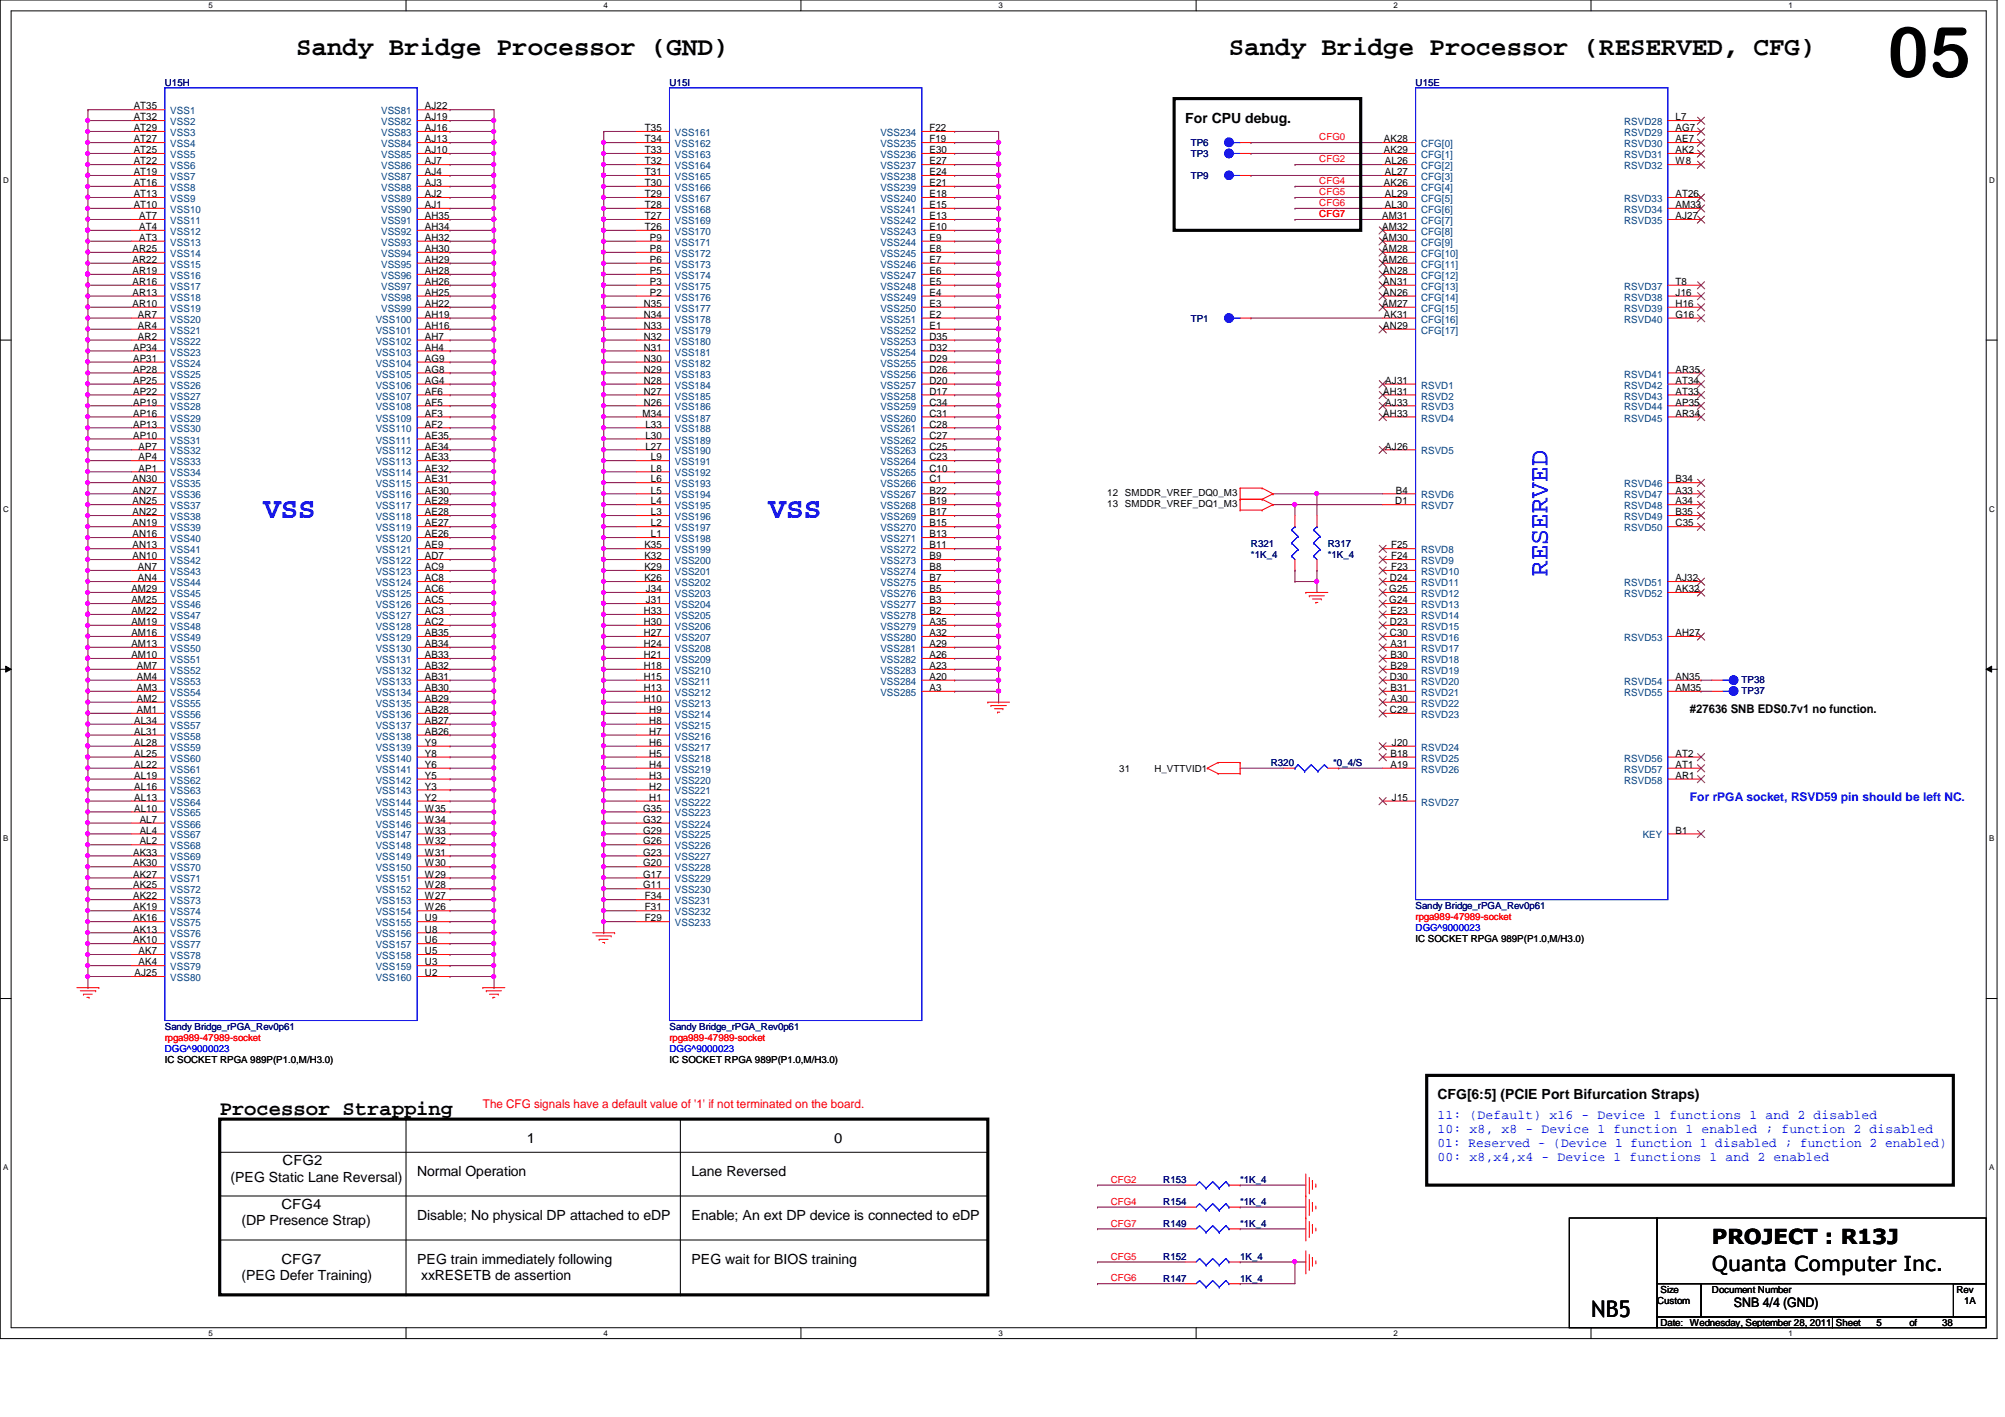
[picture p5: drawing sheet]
<svg xmlns="http://www.w3.org/2000/svg" width="297mm" height="210mm" viewBox="0 0 297 210" stroke-linecap="round" stroke-linejoin="round" font-family="sans-serif">
<defs><g id="words">
<text font-size="10.4" x="279.6" y="11.4">05</text>
<g font-size="4.4" fill="#00f">
<text x="39" y="76.8">VSS</text>
<text x="113.8" y="76.8">VSS</text>
</g>
<g font-size="3.9">
<text x="43.9" y="8.1">Sandy Bridge Processor (GND)</text>
<text x="182.1" y="8.1">Sandy Bridge Processor (RESERVED, CFG)</text>
</g>
<text font-size="3.9" fill="#00f" x="229.3" y="85.3" transform="rotate(-90 229.3 85.3)">RESERVED</text>
<text font-size="3.4" x="235.8" y="195.2">NB5</text>
<g font-size="3">
<text x="32.6" y="165.1">Processor Strapping</text>
<text x="253.6" y="184.3">PROJECT : R13J</text>
<text x="253.6" y="188.3">Quanta Computer Inc.</text>
</g>
<g font-size="2.1">
<text x="175.6" y="18.2">For CPU debug.</text>
<text x="213" y="162.8">CFG[6:5] (PCIE Port Bifurcation Straps)</text>
<text x="41.9" y="172.6">CFG2</text>
<text x="78.1" y="169.3">1</text>
<text x="123.6" y="169.3">0</text>
<text x="34.2" y="175">(PEG Static Lane Reversal)</text>
<text x="41.7" y="179.1">CFG4</text>
<text x="61.8" y="174.2">Normal Operation</text>
<text x="102.4" y="174.2">Lane Reversed</text>
<text x="35.8" y="181.5">(DP Presence Strap)</text>
<text x="61.8" y="180.7">Disable; No physical DP attached to eDP</text>
<text x="102.4" y="180.7">Enable; An ext DP device is connected to eDP</text>
<text x="35.8" y="189.7">(PEG Defer Training)</text>
<text x="41.7" y="187.2">CFG7</text>
<text x="61.8" y="187.2">PEG train immediately following</text>
<text x="62.4" y="189.7">xxRESETB de assertion</text>
<text x="102.4" y="187.2">PEG wait for BIOS training</text>
</g>
<g font-size="1.9" fill="#00f">
<text x="213" y="165.7">11: (Default) x16 - Device 1 functions 1 and 2 disabled</text>
<text x="213" y="167.8">10: x8, x8 - Device 1 function 1 enabled ; function 2 disabled</text>
<text x="213" y="169.8">01: Reserved - (Device 1 function 1 disabled ; function 2 enabled)</text>
<text x="213" y="171.9">00: x8,x4,x4 - Device 1 functions 1 and 2 enabled</text>
</g>
<text font-size="1.9" x="256.9" y="193.6">SNB 4/4 (GND)</text>
<text font-size="1.8" x="250.4" y="105.7">#27636 SNB EDS0.7v1 no function.</text>
<text font-size="1.8" fill="#00f" x="250.4" y="118.7">For rPGA socket, RSVD59 pin should be left NC.</text>
<text font-size="1.8" fill="#f00" x="71.5" y="164.2">The CFG signals have a default value of '1' if not terminated on the board.</text>
<g font-size="1.5">
<text x="19.8" y="16.2">AT35</text>
<text x="19.8" y="17.8">AT32</text>
<text x="62.9" y="16.2">AJ22</text>
<text x="62.9" y="17.8">AJ19</text>
<text x="248.2" y="17.8">L7</text>
<text x="19.8" y="19.4">AT29</text>
<text x="19.8" y="21.1">AT27</text>
<text x="19.8" y="22.7">AT25</text>
<text x="62.9" y="19.4">AJ16</text>
<text x="62.9" y="21.1">AJ13</text>
<text x="62.9" y="22.7">AJ10</text>
<text x="95.5" y="19.4">T35</text>
<text x="95.5" y="21.1">T34</text>
<text x="95.5" y="22.7">T33</text>
<text x="137.7" y="19.4">F22</text>
<text x="137.7" y="21.1">F19</text>
<text x="137.7" y="22.7">E30</text>
<text x="205" y="21.1">AK28</text>
<text x="205" y="22.7">AK29</text>
<text x="248.2" y="21.1">AE7</text>
<text x="248.2" y="22.7">AK2</text>
<text x="248.2" y="19.4">AG7</text>
<text x="19.8" y="24.3">AT22</text>
<text x="19.8" y="26">AT19</text>
<text x="19.8" y="27.6">AT16</text>
<text x="19.8" y="29.2">AT13</text>
<text x="62.9" y="24.3">AJ7</text>
<text x="62.9" y="26">AJ4</text>
<text x="62.9" y="27.6">AJ3</text>
<text x="62.9" y="29.2">AJ2</text>
<text x="95.5" y="24.3">T32</text>
<text x="95.5" y="26">T31</text>
<text x="95.5" y="27.6">T30</text>
<text x="95.5" y="29.2">T29</text>
<text x="137.7" y="24.3">E27</text>
<text x="137.7" y="26">E24</text>
<text x="137.7" y="27.6">E21</text>
<text x="137.7" y="29.2">E18</text>
<text x="205" y="27.6">AK26</text>
<text x="205.2" y="24.3">AL26</text>
<text x="205.2" y="26">AL27</text>
<text x="205.2" y="29.2">AL29</text>
<text x="248.2" y="24.3">W8</text>
<text x="248.2" y="29.2">AT26</text>
<text x="19.8" y="30.8">AT10</text>
<text x="20.6" y="32.5">AT7</text>
<text x="20.6" y="34.1">AT4</text>
<text x="20.6" y="35.7">AT3</text>
<text x="62.9" y="30.8">AJ1</text>
<text x="62.9" y="32.5">AH35</text>
<text x="62.9" y="34.1">AH34</text>
<text x="62.9" y="35.7">AH32</text>
<text x="95.5" y="30.8">T28</text>
<text x="95.5" y="32.5">T27</text>
<text x="95.5" y="34.1">T26</text>
<text x="96.3" y="35.7">P9</text>
<text x="137.7" y="30.8">E15</text>
<text x="137.7" y="32.5">E13</text>
<text x="137.7" y="34.1">E10</text>
<text x="137.7" y="35.7">E9</text>
<text x="204.8" y="32.5">AM31</text>
<text x="204.8" y="34.1">AM32</text>
<text x="204.8" y="35.7">AM30</text>
<text x="205.2" y="30.8">AL30</text>
<text x="248.2" y="30.8">AM33</text>
<text x="248.2" y="32.5">AJ27</text>
<text x="19.6" y="37.3">AR25</text>
<text x="19.6" y="38.9">AR22</text>
<text x="19.6" y="40.6">AR19</text>
<text x="62.9" y="37.3">AH30</text>
<text x="62.9" y="38.9">AH29</text>
<text x="62.9" y="40.6">AH28</text>
<text x="96.3" y="37.3">P8</text>
<text x="96.3" y="38.9">P6</text>
<text x="96.3" y="40.6">P5</text>
<text x="137.7" y="37.3">E8</text>
<text x="137.7" y="38.9">E7</text>
<text x="137.7" y="40.6">E6</text>
<text x="204.8" y="37.3">AM28</text>
<text x="204.8" y="38.9">AM26</text>
<text x="204.9" y="40.6">AN28</text>
<text x="19.6" y="42.2">AR16</text>
<text x="19.6" y="43.8">AR13</text>
<text x="19.6" y="45.5">AR10</text>
<text x="20.4" y="47.1">AR7</text>
<text x="62.9" y="42.2">AH26</text>
<text x="62.9" y="43.8">AH25</text>
<text x="62.9" y="45.5">AH22</text>
<text x="62.9" y="47.1">AH19</text>
<text x="95.4" y="45.5">N35</text>
<text x="95.4" y="47.1">N34</text>
<text x="96.3" y="42.2">P3</text>
<text x="96.3" y="43.8">P2</text>
<text x="137.7" y="42.2">E5</text>
<text x="137.7" y="43.8">E4</text>
<text x="137.7" y="45.5">E3</text>
<text x="137.7" y="47.1">E2</text>
<text x="204.8" y="45.5">AM27</text>
<text x="204.9" y="42.2">AN31</text>
<text x="204.9" y="43.8">AN26</text>
<text x="205" y="47.1">AK31</text>
<text x="248.2" y="43.8">J16</text>
<text x="248.2" y="45.5">H16</text>
<text x="248.2" y="47.1">G16</text>
<text x="248.2" y="42.2">T8</text>
<text x="19.7" y="51.9">AP34</text>
<text x="19.7" y="53.6">AP31</text>
<text x="20.4" y="48.7">AR4</text>
<text x="20.4" y="50.3">AR2</text>
<text x="62.9" y="48.7">AH16</text>
<text x="62.9" y="50.3">AH7</text>
<text x="62.9" y="51.9">AH4</text>
<text x="62.9" y="53.6">AG9</text>
<text x="95.4" y="48.7">N33</text>
<text x="95.4" y="50.3">N32</text>
<text x="95.4" y="51.9">N31</text>
<text x="95.4" y="53.6">N30</text>
<text x="137.7" y="48.7">E1</text>
<text x="137.7" y="50.3">D35</text>
<text x="137.7" y="51.9">D32</text>
<text x="137.7" y="53.6">D29</text>
<text x="204.9" y="48.7">AN29</text>
<text x="19.7" y="55.2">AP28</text>
<text x="19.7" y="56.9">AP25</text>
<text x="19.7" y="58.5">AP22</text>
<text x="62.9" y="55.2">AG8</text>
<text x="62.9" y="56.9">AG4</text>
<text x="62.9" y="58.5">AF6</text>
<text x="95.4" y="55.2">N29</text>
<text x="95.4" y="56.9">N28</text>
<text x="95.4" y="58.5">N27</text>
<text x="137.7" y="55.2">D26</text>
<text x="137.7" y="56.9">D20</text>
<text x="137.7" y="58.5">D17</text>
<text x="204.9" y="58.5">AH31</text>
<text x="205.2" y="56.9">AJ31</text>
<text x="248.2" y="56.9">AT34</text>
<text x="248.2" y="55.2">AR35</text>
<text x="248.2" y="58.5">AT33</text>
<text x="19.7" y="60.1">AP19</text>
<text x="19.7" y="61.7">AP16</text>
<text x="19.7" y="63.3">AP13</text>
<text x="19.7" y="65">AP10</text>
<text x="62.9" y="60.1">AF5</text>
<text x="62.9" y="61.7">AF3</text>
<text x="62.9" y="63.3">AF2</text>
<text x="62.9" y="65">AE35</text>
<text x="95.2" y="61.7">M34</text>
<text x="95.4" y="60.1">N26</text>
<text x="95.6" y="63.3">L33</text>
<text x="95.6" y="65">L30</text>
<text x="137.7" y="60.1">C34</text>
<text x="137.7" y="61.7">C31</text>
<text x="137.7" y="63.3">C28</text>
<text x="137.7" y="65">C27</text>
<text x="204.9" y="61.7">AH33</text>
<text x="205.2" y="60.1">AJ33</text>
<text x="248.2" y="61.7">AR34</text>
<text x="248.2" y="60.1">AP35</text>
<text x="19.6" y="71.5">AN30</text>
<text x="20.5" y="66.6">AP7</text>
<text x="20.5" y="68.2">AP4</text>
<text x="20.5" y="69.8">AP1</text>
<text x="62.9" y="66.6">AE34</text>
<text x="62.9" y="68.2">AE33</text>
<text x="62.9" y="69.8">AE32</text>
<text x="62.9" y="71.5">AE31</text>
<text x="95.6" y="66.6">L27</text>
<text x="96.4" y="68.2">L9</text>
<text x="96.4" y="69.8">L8</text>
<text x="96.4" y="71.5">L6</text>
<text x="137.7" y="66.6">C25</text>
<text x="137.7" y="68.2">C23</text>
<text x="137.7" y="69.8">C10</text>
<text x="137.7" y="71.5">C1</text>
<text x="205.2" y="66.6">AJ26</text>
<text x="248.2" y="71.5">B34</text>
<text x="19.6" y="73.1">AN27</text>
<text x="19.6" y="74.7">AN25</text>
<text x="19.6" y="76.3">AN22</text>
<text x="19.6" y="78">AN19</text>
<text x="62.9" y="73.1">AE30</text>
<text x="62.9" y="74.7">AE29</text>
<text x="62.9" y="76.3">AE28</text>
<text x="62.9" y="78">AE27</text>
<text x="96.4" y="73.1">L5</text>
<text x="96.4" y="74.7">L4</text>
<text x="96.4" y="76.3">L3</text>
<text x="96.4" y="78">L2</text>
<text x="137.7" y="73.1">B22</text>
<text x="137.7" y="74.7">B19</text>
<text x="137.7" y="76.3">B17</text>
<text x="137.7" y="78">B15</text>
<text x="206.7" y="74.7">D1</text>
<text x="206.8" y="73.1">B4</text>
<text x="248.2" y="73.1">A33</text>
<text x="248.2" y="74.7">A34</text>
<text x="248.2" y="76.3">B35</text>
<text x="248.2" y="78">C35</text>
<text x="19.6" y="79.6">AN16</text>
<text x="19.6" y="81.2">AN13</text>
<text x="19.6" y="82.8">AN10</text>
<text x="62.9" y="79.6">AE26</text>
<text x="62.9" y="81.2">AE9</text>
<text x="62.9" y="82.8">AD7</text>
<text x="95.5" y="81.2">K35</text>
<text x="95.5" y="82.8">K32</text>
<text x="96.4" y="79.6">L1</text>
<text x="137.7" y="79.6">B13</text>
<text x="137.7" y="81.2">B11</text>
<text x="137.7" y="82.8">B9</text>
<text x="206.1" y="81.2">F25</text>
<text x="206.1" y="82.8">F24</text>
<text x="19.5" y="87.7">AM29</text>
<text x="19.5" y="89.4">AM25</text>
<text x="20.4" y="84.5">AN7</text>
<text x="20.4" y="86.1">AN4</text>
<text x="62.9" y="84.5">AC9</text>
<text x="62.9" y="86.1">AC8</text>
<text x="62.9" y="87.7">AC6</text>
<text x="62.9" y="89.4">AC5</text>
<text x="95.5" y="84.5">K29</text>
<text x="95.5" y="86.1">K26</text>
<text x="95.7" y="87.7">J34</text>
<text x="95.7" y="89.4">J31</text>
<text x="137.7" y="84.5">B8</text>
<text x="137.7" y="86.1">B7</text>
<text x="137.7" y="87.7">B5</text>
<text x="137.7" y="89.4">B3</text>
<text x="205.8" y="87.7">G25</text>
<text x="205.8" y="89.4">G24</text>
<text x="205.9" y="86.1">D24</text>
<text x="206.1" y="84.5">F23</text>
<text x="248.2" y="86.1">AJ32</text>
<text x="248.2" y="87.7">AK32</text>
<text x="19.5" y="91">AM22</text>
<text x="19.5" y="92.6">AM19</text>
<text x="19.5" y="94.2">AM16</text>
<text x="19.5" y="95.8">AM13</text>
<text x="62.9" y="91">AC3</text>
<text x="62.9" y="92.6">AC2</text>
<text x="62.9" y="94.2">AB35</text>
<text x="62.9" y="95.8">AB34</text>
<text x="95.4" y="91">H33</text>
<text x="95.4" y="92.6">H30</text>
<text x="95.4" y="94.2">H27</text>
<text x="95.4" y="95.8">H24</text>
<text x="137.7" y="91">B2</text>
<text x="137.7" y="92.6">A35</text>
<text x="137.7" y="94.2">A32</text>
<text x="137.7" y="95.8">A29</text>
<text x="205.9" y="94.2">C30</text>
<text x="205.9" y="92.6">D23</text>
<text x="206" y="95.8">A31</text>
<text x="206" y="91">E23</text>
<text x="248.2" y="94.2">AH27</text>
<text x="19.5" y="97.5">AM10</text>
<text x="20.3" y="99.1">AM7</text>
<text x="20.3" y="100.7">AM4</text>
<text x="62.9" y="97.5">AB33</text>
<text x="62.9" y="99.1">AB32</text>
<text x="62.9" y="100.7">AB31</text>
<text x="95.4" y="97.5">H21</text>
<text x="95.4" y="99.1">H18</text>
<text x="95.4" y="100.7">H15</text>
<text x="137.7" y="97.5">A26</text>
<text x="137.7" y="99.1">A23</text>
<text x="137.7" y="100.7">A20</text>
<text x="205.9" y="100.7">D30</text>
<text x="206" y="97.5">B30</text>
<text x="206" y="99.1">B29</text>
<text x="248.2" y="100.7">AN35</text>
<text x="19.9" y="107.2">AL34</text>
<text x="20.3" y="102.4">AM3</text>
<text x="20.3" y="104">AM2</text>
<text x="20.3" y="105.6">AM1</text>
<text x="62.9" y="102.4">AB30</text>
<text x="62.9" y="104">AB29</text>
<text x="62.9" y="105.6">AB28</text>
<text x="62.9" y="107.2">AB27</text>
<text x="95.4" y="102.4">H13</text>
<text x="95.4" y="104">H10</text>
<text x="96.2" y="105.6">H9</text>
<text x="96.2" y="107.2">H8</text>
<text x="137.7" y="102.4">A3</text>
<text x="205.9" y="105.6">C29</text>
<text x="206" y="104">A30</text>
<text x="206" y="102.4">B31</text>
<text x="248.2" y="102.4">AM35</text>
<text x="19.9" y="108.8">AL31</text>
<text x="19.9" y="110.5">AL28</text>
<text x="19.9" y="112.1">AL25</text>
<text x="19.9" y="113.7">AL22</text>
<text x="62.9" y="108.8">AB26</text>
<text x="62.9" y="110.5">Y9</text>
<text x="62.9" y="112.1">Y8</text>
<text x="62.9" y="113.7">Y6</text>
<text x="96.2" y="108.8">H7</text>
<text x="96.2" y="110.5">H6</text>
<text x="96.2" y="112.1">H5</text>
<text x="96.2" y="113.7">H4</text>
<text x="206" y="112.1">B18</text>
<text x="206" y="113.7">A19</text>
<text x="206.2" y="110.5">J20</text>
<text x="248.2" y="112.1">AT2</text>
<text x="248.2" y="113.7">AT1</text>
<text x="19.9" y="115.4">AL19</text>
<text x="19.9" y="117">AL16</text>
<text x="19.9" y="118.6">AL13</text>
<text x="62.9" y="115.4">Y5</text>
<text x="62.9" y="117">Y3</text>
<text x="62.9" y="118.6">Y2</text>
<text x="96.2" y="115.4">H3</text>
<text x="96.2" y="117">H2</text>
<text x="96.2" y="118.6">H1</text>
<text x="206.2" y="118.6">J15</text>
<text x="248.2" y="115.4">AR1</text>
<text x="19.9" y="120.2">AL10</text>
<text x="20.7" y="121.9">AL7</text>
<text x="20.7" y="123.5">AL4</text>
<text x="20.7" y="125.1">AL2</text>
<text x="62.9" y="120.2">W35</text>
<text x="62.9" y="121.9">W34</text>
<text x="62.9" y="123.5">W33</text>
<text x="62.9" y="125.1">W32</text>
<text x="95.3" y="120.2">G35</text>
<text x="95.3" y="121.9">G32</text>
<text x="95.3" y="123.5">G29</text>
<text x="95.3" y="125.1">G26</text>
<text x="248.2" y="123.5">B1</text>
<text x="19.7" y="126.7">AK33</text>
<text x="19.7" y="128.4">AK30</text>
<text x="19.7" y="130">AK27</text>
<text x="19.7" y="131.6">AK25</text>
<text x="62.9" y="126.7">W31</text>
<text x="62.9" y="128.4">W30</text>
<text x="62.9" y="130">W29</text>
<text x="62.9" y="131.6">W28</text>
<text x="95.3" y="126.7">G23</text>
<text x="95.3" y="128.4">G20</text>
<text x="95.3" y="130">G17</text>
<text x="95.3" y="131.6">G11</text>
<text x="19.7" y="133.2">AK22</text>
<text x="19.7" y="134.9">AK19</text>
<text x="19.7" y="136.5">AK16</text>
<text x="62.9" y="133.2">W27</text>
<text x="62.9" y="134.9">W26</text>
<text x="62.9" y="136.5">U9</text>
<text x="95.5" y="133.2">F34</text>
<text x="95.5" y="134.9">F31</text>
<text x="95.5" y="136.5">F29</text>
<text x="19.7" y="138.1">AK13</text>
<text x="19.7" y="139.7">AK10</text>
<text x="20.5" y="141.4">AK7</text>
<text x="20.5" y="143">AK4</text>
<text x="62.9" y="138.1">U8</text>
<text x="62.9" y="139.7">U6</text>
<text x="62.9" y="141.4">U5</text>
<text x="62.9" y="143">U3</text>
<text x="19.9" y="144.6">AJ25</text>
<text x="62.9" y="144.6">U2</text>
</g>
<g font-size="1.5" fill="#004080">
<text x="25.2" y="16.9">VSS1</text>
<text x="56.5" y="16.9">VSS81</text>
<text x="25.2" y="18.5">VSS2</text>
<text x="25.2" y="20.2">VSS3</text>
<text x="25.2" y="21.8">VSS4</text>
<text x="25.2" y="23.4">VSS5</text>
<text x="56.5" y="18.5">VSS82</text>
<text x="56.5" y="20.2">VSS83</text>
<text x="56.5" y="21.8">VSS84</text>
<text x="56.5" y="23.4">VSS85</text>
<text x="100" y="20.2">VSS161</text>
<text x="100" y="21.8">VSS162</text>
<text x="100" y="23.4">VSS163</text>
<text x="130.4" y="20.2">VSS234</text>
<text x="130.4" y="21.8">VSS235</text>
<text x="130.4" y="23.4">VSS236</text>
<text x="210.5" y="21.8">CFG[0]</text>
<text x="210.5" y="23.4">CFG[1]</text>
<text x="240.6" y="21.8">RSVD30</text>
<text x="240.6" y="23.4">RSVD31</text>
<text x="240.6" y="18.5">RSVD28</text>
<text x="240.6" y="20.2">RSVD29</text>
<text x="25.2" y="25.1">VSS6</text>
<text x="25.2" y="26.7">VSS7</text>
<text x="25.2" y="28.3">VSS8</text>
<text x="25.2" y="29.9">VSS9</text>
<text x="56.5" y="25.1">VSS86</text>
<text x="56.5" y="26.7">VSS87</text>
<text x="56.5" y="28.3">VSS88</text>
<text x="56.5" y="29.9">VSS89</text>
<text x="100" y="25.1">VSS164</text>
<text x="100" y="26.7">VSS165</text>
<text x="100" y="28.3">VSS166</text>
<text x="100" y="29.9">VSS167</text>
<text x="130.4" y="25.1">VSS237</text>
<text x="130.4" y="26.7">VSS238</text>
<text x="130.4" y="28.3">VSS239</text>
<text x="130.4" y="29.9">VSS240</text>
<text x="210.5" y="25.1">CFG[2]</text>
<text x="210.5" y="26.7">CFG[3]</text>
<text x="210.5" y="28.3">CFG[4]</text>
<text x="210.5" y="29.9">CFG[5]</text>
<text x="240.6" y="25.1">RSVD32</text>
<text x="240.6" y="29.9">RSVD33</text>
<text x="25.2" y="31.5">VSS10</text>
<text x="25.2" y="33.2">VSS11</text>
<text x="25.2" y="34.8">VSS12</text>
<text x="56.5" y="31.5">VSS90</text>
<text x="56.5" y="33.2">VSS91</text>
<text x="56.5" y="34.8">VSS92</text>
<text x="100" y="31.5">VSS168</text>
<text x="100" y="33.2">VSS169</text>
<text x="100" y="34.8">VSS170</text>
<text x="130.4" y="31.5">VSS241</text>
<text x="130.4" y="33.2">VSS242</text>
<text x="130.4" y="34.8">VSS243</text>
<text x="210.5" y="31.5">CFG[6]</text>
<text x="210.5" y="33.2">CFG[7]</text>
<text x="210.5" y="34.8">CFG[8]</text>
<text x="240.6" y="31.5">RSVD34</text>
<text x="240.6" y="33.2">RSVD35</text>
<text x="25.2" y="36.4">VSS13</text>
<text x="25.2" y="38.1">VSS14</text>
<text x="25.2" y="39.7">VSS15</text>
<text x="25.2" y="41.3">VSS16</text>
<text x="56.5" y="36.4">VSS93</text>
<text x="56.5" y="38.1">VSS94</text>
<text x="56.5" y="39.7">VSS95</text>
<text x="56.5" y="41.3">VSS96</text>
<text x="100" y="36.4">VSS171</text>
<text x="100" y="38.1">VSS172</text>
<text x="100" y="39.7">VSS173</text>
<text x="100" y="41.3">VSS174</text>
<text x="130.4" y="36.4">VSS244</text>
<text x="130.4" y="38.1">VSS245</text>
<text x="130.4" y="39.7">VSS246</text>
<text x="130.4" y="41.3">VSS247</text>
<text x="210.5" y="36.4">CFG[9]</text>
<text x="210.5" y="38.1">CFG[10]</text>
<text x="210.5" y="39.7">CFG[11]</text>
<text x="210.5" y="41.3">CFG[12]</text>
<text x="25.2" y="42.9">VSS17</text>
<text x="25.2" y="44.5">VSS18</text>
<text x="25.2" y="46.2">VSS19</text>
<text x="25.2" y="47.8">VSS20</text>
<text x="55.7" y="47.8">VSS100</text>
<text x="56.5" y="42.9">VSS97</text>
<text x="56.5" y="44.5">VSS98</text>
<text x="56.5" y="46.2">VSS99</text>
<text x="100" y="42.9">VSS175</text>
<text x="100" y="44.5">VSS176</text>
<text x="100" y="46.2">VSS177</text>
<text x="100" y="47.8">VSS178</text>
<text x="130.4" y="42.9">VSS248</text>
<text x="130.4" y="44.5">VSS249</text>
<text x="130.4" y="46.2">VSS250</text>
<text x="130.4" y="47.8">VSS251</text>
<text x="210.5" y="42.9">CFG[13]</text>
<text x="210.5" y="44.5">CFG[14]</text>
<text x="210.5" y="46.2">CFG[15]</text>
<text x="210.5" y="47.8">CFG[16]</text>
<text x="240.6" y="44.5">RSVD38</text>
<text x="240.6" y="46.2">RSVD39</text>
<text x="240.6" y="47.8">RSVD40</text>
<text x="240.6" y="42.9">RSVD37</text>
<text x="25.2" y="49.4">VSS21</text>
<text x="25.2" y="51.1">VSS22</text>
<text x="25.2" y="52.7">VSS23</text>
<text x="55.7" y="49.4">VSS101</text>
<text x="55.7" y="51.1">VSS102</text>
<text x="55.7" y="52.7">VSS103</text>
<text x="100" y="49.4">VSS179</text>
<text x="100" y="51.1">VSS180</text>
<text x="100" y="52.7">VSS181</text>
<text x="130.4" y="49.4">VSS252</text>
<text x="130.4" y="51.1">VSS253</text>
<text x="130.4" y="52.7">VSS254</text>
<text x="210.5" y="49.4">CFG[17]</text>
<text x="25.2" y="54.3">VSS24</text>
<text x="25.2" y="55.9">VSS25</text>
<text x="25.2" y="57.6">VSS26</text>
<text x="25.2" y="59.2">VSS27</text>
<text x="55.7" y="54.3">VSS104</text>
<text x="55.7" y="55.9">VSS105</text>
<text x="55.7" y="57.6">VSS106</text>
<text x="55.7" y="59.2">VSS107</text>
<text x="100" y="54.3">VSS182</text>
<text x="100" y="55.9">VSS183</text>
<text x="100" y="57.6">VSS184</text>
<text x="100" y="59.2">VSS185</text>
<text x="130.4" y="54.3">VSS255</text>
<text x="130.4" y="55.9">VSS256</text>
<text x="130.4" y="57.6">VSS257</text>
<text x="130.4" y="59.2">VSS258</text>
<text x="210.5" y="57.6">RSVD1</text>
<text x="210.5" y="59.2">RSVD2</text>
<text x="240.6" y="57.6">RSVD42</text>
<text x="240.6" y="55.9">RSVD41</text>
<text x="240.6" y="59.2">RSVD43</text>
<text x="25.2" y="60.8">VSS28</text>
<text x="25.2" y="62.4">VSS29</text>
<text x="25.2" y="64.1">VSS30</text>
<text x="25.2" y="65.7">VSS31</text>
<text x="55.7" y="60.8">VSS108</text>
<text x="55.7" y="62.4">VSS109</text>
<text x="55.7" y="64.1">VSS110</text>
<text x="55.7" y="65.7">VSS111</text>
<text x="100" y="60.8">VSS186</text>
<text x="100" y="62.4">VSS187</text>
<text x="100" y="64.1">VSS188</text>
<text x="100" y="65.7">VSS189</text>
<text x="130.4" y="60.8">VSS259</text>
<text x="130.4" y="62.4">VSS260</text>
<text x="130.4" y="64.1">VSS261</text>
<text x="130.4" y="65.7">VSS262</text>
<text x="210.5" y="60.8">RSVD3</text>
<text x="210.5" y="62.4">RSVD4</text>
<text x="240.6" y="62.4">RSVD45</text>
<text x="240.6" y="60.8">RSVD44</text>
<text x="25.2" y="67.3">VSS32</text>
<text x="25.2" y="68.9">VSS33</text>
<text x="25.2" y="70.6">VSS34</text>
<text x="55.7" y="67.3">VSS112</text>
<text x="55.7" y="68.9">VSS113</text>
<text x="55.7" y="70.6">VSS114</text>
<text x="100" y="67.3">VSS190</text>
<text x="100" y="68.9">VSS191</text>
<text x="100" y="70.6">VSS192</text>
<text x="130.4" y="67.3">VSS263</text>
<text x="130.4" y="68.9">VSS264</text>
<text x="130.4" y="70.6">VSS265</text>
<text x="210.5" y="67.3">RSVD5</text>
<text x="25.2" y="72.2">VSS35</text>
<text x="25.2" y="73.8">VSS36</text>
<text x="25.2" y="75.4">VSS37</text>
<text x="25.2" y="77">VSS38</text>
<text x="55.7" y="72.2">VSS115</text>
<text x="55.7" y="73.8">VSS116</text>
<text x="55.7" y="75.4">VSS117</text>
<text x="55.7" y="77">VSS118</text>
<text x="100" y="72.2">VSS193</text>
<text x="100" y="73.8">VSS194</text>
<text x="100" y="75.4">VSS195</text>
<text x="100" y="77">VSS196</text>
<text x="130.4" y="72.2">VSS266</text>
<text x="130.4" y="73.8">VSS267</text>
<text x="130.4" y="75.4">VSS268</text>
<text x="130.4" y="77">VSS269</text>
<text x="210.5" y="73.8">RSVD6</text>
<text x="210.5" y="75.4">RSVD7</text>
<text x="240.6" y="72.2">RSVD46</text>
<text x="240.6" y="73.8">RSVD47</text>
<text x="240.6" y="75.4">RSVD48</text>
<text x="240.6" y="77">RSVD49</text>
<text x="25.2" y="78.7">VSS39</text>
<text x="25.2" y="80.3">VSS40</text>
<text x="25.2" y="82">VSS41</text>
<text x="25.2" y="83.6">VSS42</text>
<text x="55.7" y="78.7">VSS119</text>
<text x="55.7" y="80.3">VSS120</text>
<text x="55.7" y="82">VSS121</text>
<text x="55.7" y="83.6">VSS122</text>
<text x="100" y="78.7">VSS197</text>
<text x="100" y="80.3">VSS198</text>
<text x="100" y="82">VSS199</text>
<text x="100" y="83.6">VSS200</text>
<text x="130.4" y="78.7">VSS270</text>
<text x="130.4" y="80.3">VSS271</text>
<text x="130.4" y="82">VSS272</text>
<text x="130.4" y="83.6">VSS273</text>
<text x="210.5" y="82">RSVD8</text>
<text x="210.5" y="83.6">RSVD9</text>
<text x="240.6" y="78.7">RSVD50</text>
<text x="25.2" y="85.2">VSS43</text>
<text x="25.2" y="86.8">VSS44</text>
<text x="25.2" y="88.4">VSS45</text>
<text x="55.7" y="85.2">VSS123</text>
<text x="55.7" y="86.8">VSS124</text>
<text x="55.7" y="88.4">VSS125</text>
<text x="100" y="85.2">VSS201</text>
<text x="100" y="86.8">VSS202</text>
<text x="100" y="88.4">VSS203</text>
<text x="130.4" y="85.2">VSS274</text>
<text x="130.4" y="86.8">VSS275</text>
<text x="130.4" y="88.4">VSS276</text>
<text x="210.5" y="86.8">RSVD11</text>
<text x="210.5" y="88.4">RSVD12</text>
<text x="210.5" y="85.2">RSVD10</text>
<text x="240.6" y="86.8">RSVD51</text>
<text x="240.6" y="88.4">RSVD52</text>
<text x="25.2" y="90.1">VSS46</text>
<text x="25.2" y="91.7">VSS47</text>
<text x="25.2" y="93.3">VSS48</text>
<text x="25.2" y="95">VSS49</text>
<text x="55.7" y="90.1">VSS126</text>
<text x="55.7" y="91.7">VSS127</text>
<text x="55.7" y="93.3">VSS128</text>
<text x="55.7" y="95">VSS129</text>
<text x="100" y="90.1">VSS204</text>
<text x="100" y="91.7">VSS205</text>
<text x="100" y="93.3">VSS206</text>
<text x="100" y="95">VSS207</text>
<text x="130.4" y="90.1">VSS277</text>
<text x="130.4" y="91.7">VSS278</text>
<text x="130.4" y="93.3">VSS279</text>
<text x="130.4" y="95">VSS280</text>
<text x="210.5" y="95">RSVD16</text>
<text x="210.5" y="93.3">RSVD15</text>
<text x="210.5" y="90.1">RSVD13</text>
<text x="210.5" y="91.7">RSVD14</text>
<text x="240.6" y="95">RSVD53</text>
<text x="25.2" y="96.6">VSS50</text>
<text x="25.2" y="98.2">VSS51</text>
<text x="25.2" y="99.8">VSS52</text>
<text x="25.2" y="101.4">VSS53</text>
<text x="55.7" y="96.6">VSS130</text>
<text x="55.7" y="98.2">VSS131</text>
<text x="55.7" y="99.8">VSS132</text>
<text x="55.7" y="101.4">VSS133</text>
<text x="100" y="96.6">VSS208</text>
<text x="100" y="98.2">VSS209</text>
<text x="100" y="99.8">VSS210</text>
<text x="100" y="101.4">VSS211</text>
<text x="130.4" y="96.6">VSS281</text>
<text x="130.4" y="98.2">VSS282</text>
<text x="130.4" y="99.8">VSS283</text>
<text x="130.4" y="101.4">VSS284</text>
<text x="210.5" y="96.6">RSVD17</text>
<text x="210.5" y="98.2">RSVD18</text>
<text x="210.5" y="101.4">RSVD20</text>
<text x="210.5" y="99.8">RSVD19</text>
<text x="240.6" y="101.4">RSVD54</text>
<text x="25.2" y="103.1">VSS54</text>
<text x="25.2" y="104.7">VSS55</text>
<text x="25.2" y="106.3">VSS56</text>
<text x="25.2" y="107.9">VSS57</text>
<text x="55.7" y="103.1">VSS134</text>
<text x="55.7" y="104.7">VSS135</text>
<text x="55.7" y="106.3">VSS136</text>
<text x="55.7" y="107.9">VSS137</text>
<text x="100" y="103.1">VSS212</text>
<text x="100" y="104.7">VSS213</text>
<text x="100" y="106.3">VSS214</text>
<text x="100" y="107.9">VSS215</text>
<text x="130.4" y="103.1">VSS285</text>
<text x="210.5" y="104.7">RSVD22</text>
<text x="210.5" y="103.1">RSVD21</text>
<text x="210.5" y="106.3">RSVD23</text>
<text x="240.6" y="103.1">RSVD55</text>
<text x="25.2" y="109.6">VSS58</text>
<text x="25.2" y="111.2">VSS59</text>
<text x="25.2" y="112.8">VSS60</text>
<text x="55.7" y="109.6">VSS138</text>
<text x="55.7" y="111.2">VSS139</text>
<text x="55.7" y="112.8">VSS140</text>
<text x="100" y="109.6">VSS216</text>
<text x="100" y="111.2">VSS217</text>
<text x="100" y="112.8">VSS218</text>
<text x="210.5" y="111.2">RSVD24</text>
<text x="210.5" y="112.8">RSVD25</text>
<text x="240.6" y="112.8">RSVD56</text>
<text x="25.2" y="114.5">VSS61</text>
<text x="25.2" y="116.1">VSS62</text>
<text x="25.2" y="117.7">VSS63</text>
<text x="25.2" y="119.3">VSS64</text>
<text x="55.7" y="114.5">VSS141</text>
<text x="55.7" y="116.1">VSS142</text>
<text x="55.7" y="117.7">VSS143</text>
<text x="55.7" y="119.3">VSS144</text>
<text x="100" y="114.5">VSS219</text>
<text x="100" y="116.1">VSS220</text>
<text x="100" y="117.7">VSS221</text>
<text x="100" y="119.3">VSS222</text>
<text x="210.5" y="119.3">RSVD27</text>
<text x="210.5" y="114.5">RSVD26</text>
<text x="240.6" y="114.5">RSVD57</text>
<text x="240.6" y="116.1">RSVD58</text>
<text x="25.2" y="120.9">VSS65</text>
<text x="25.2" y="122.6">VSS66</text>
<text x="25.2" y="124.2">VSS67</text>
<text x="25.2" y="125.8">VSS68</text>
<text x="55.7" y="120.9">VSS145</text>
<text x="55.7" y="122.6">VSS146</text>
<text x="55.7" y="124.2">VSS147</text>
<text x="55.7" y="125.8">VSS148</text>
<text x="100" y="120.9">VSS223</text>
<text x="100" y="122.6">VSS224</text>
<text x="100" y="124.2">VSS225</text>
<text x="100" y="125.8">VSS226</text>
<text x="243.4" y="124.2">KEY</text>
<text x="25.2" y="127.5">VSS69</text>
<text x="25.2" y="129.1">VSS70</text>
<text x="25.2" y="130.7">VSS71</text>
<text x="55.7" y="127.5">VSS149</text>
<text x="55.7" y="129.1">VSS150</text>
<text x="55.7" y="130.7">VSS151</text>
<text x="100" y="127.5">VSS227</text>
<text x="100" y="129.1">VSS228</text>
<text x="100" y="130.7">VSS229</text>
<text x="25.2" y="132.3">VSS72</text>
<text x="25.2" y="133.9">VSS73</text>
<text x="25.2" y="135.6">VSS74</text>
<text x="25.2" y="137.2">VSS75</text>
<text x="55.7" y="132.3">VSS152</text>
<text x="55.7" y="133.9">VSS153</text>
<text x="55.7" y="135.6">VSS154</text>
<text x="55.7" y="137.2">VSS155</text>
<text x="100" y="132.3">VSS230</text>
<text x="100" y="133.9">VSS231</text>
<text x="100" y="135.6">VSS232</text>
<text x="100" y="137.2">VSS233</text>
<text x="25.2" y="138.9">VSS76</text>
<text x="25.2" y="140.5">VSS77</text>
<text x="25.2" y="142.1">VSS78</text>
<text x="25.2" y="143.7">VSS79</text>
<text x="55.7" y="138.9">VSS156</text>
<text x="55.7" y="140.5">VSS157</text>
<text x="55.7" y="142.1">VSS158</text>
<text x="55.7" y="143.7">VSS159</text>
<text x="25.2" y="145.3">VSS80</text>
<text x="55.7" y="145.3">VSS160</text>
</g>
<g font-size="1.4" fill="#000080">
<text x="24.4" y="12.7">U15H</text>
<text x="99.2" y="12.7">U15I</text>
<text x="209.7" y="12.7">U15E</text>
<text x="176.4" y="23.3">TP3</text>
<text x="176.4" y="21.7">TP6</text>
<text x="176.4" y="26.5">TP9</text>
<text x="176.4" y="47.7">TP1</text>
<text x="185.3" y="81">R321</text>
<text x="185.3" y="82.6">*1K_4</text>
<text x="196.7" y="81">R317</text>
<text x="196.7" y="82.6">*1K_4</text>
<text x="258" y="101.1">TP38</text>
<text x="258" y="102.8">TP37</text>
<text x="188.3" y="113.5">R320</text>
<text x="197.5" y="113.5">*0_4/S</text>
<text x="209.7" y="134.6">Sandy Bridge_rPGA_Rev0p61</text>
<text x="24.4" y="152.5">Sandy Bridge_rPGA_Rev0p61</text>
<text x="99.2" y="152.5">Sandy Bridge_rPGA_Rev0p61</text>
<text x="172.3" y="178.5">R154</text>
<text x="172.3" y="175.3">R153</text>
<text x="183.7" y="178.5">*1K_4</text>
<text x="183.7" y="175.3">*1K_4</text>
<text x="172.3" y="181.8">R149</text>
<text x="183.7" y="181.8">*1K_4</text>
<text x="172.3" y="186.6">R152</text>
<text x="172.3" y="189.9">R147</text>
<text x="183.7" y="186.6">1K_4</text>
<text x="183.7" y="189.9">1K_4</text>
</g>
<g font-size="1.4" fill="#f00">
<text x="195.4" y="20.8">CFG0</text>
<text x="195.4" y="27.3">CFG4</text>
<text x="195.4" y="24">CFG2</text>
<text x="195.4" y="28.9">CFG5</text>
<text x="195.4" y="32.2">CFG7</text>
<text x="195.4" y="30.5">CFG6</text>
<text x="209.7" y="136.3">rpga989-47989-socket</text>
<text x="24.4" y="154.1">rpga989-47989-socket</text>
<text x="99.2" y="154.1">rpga989-47989-socket</text>
<text x="164.5" y="175.2">CFG2</text>
<text x="164.5" y="178.5">CFG4</text>
<text x="164.5" y="181.7">CFG7</text>
<text x="164.5" y="186.6">CFG5</text>
<text x="164.5" y="189.8">CFG6</text>
</g>
<g font-size="1.4">
<text x="164" y="73.5">12</text>
<text x="164" y="75.1">13</text>
<text x="166.7" y="73.5">SMDDR_VREF_DQ0_M3</text>
<text x="166.7" y="75.1">SMDDR_VREF_DQ1_M3</text>
<text x="165.8" y="114.3">31</text>
<text x="171" y="114.3">H_VTTVID1</text>
<text x="209.7" y="139.5">IC SOCKET RPGA 989P(P1.0,M/H3.0)</text>
<text x="24.4" y="157.4">IC SOCKET RPGA 989P(P1.0,M/H3.0)</text>
<text x="99.2" y="157.4">IC SOCKET RPGA 989P(P1.0,M/H3.0)</text>
<text x="246" y="191.5">Size</text>
<text x="253.6" y="191.5">Document Number</text>
<text x="289.9" y="191.5">Rev</text>
<text x="245.5" y="193.2">Custom</text>
<text x="246" y="196.4">Date: Wednesday, September 28, 2011 Sheet</text>
<text x="278" y="196.4">5</text>
<text x="282.9" y="196.4">of</text>
<text x="287.7" y="196.4">38</text>
<text x="291" y="193.2">1A</text>
</g>
<g font-size="1.4" fill="#00f">
<text x="209.7" y="137.9">DGG^9000023</text>
<text x="24.4" y="155.8">DGG^9000023</text>
<text x="99.2" y="155.8">DGG^9000023</text>
</g>
<g font-size="1.2">
<text x="30.9" y="1.2">5</text>
<text x="89.4" y="1.2">4</text>
<text x="147.9" y="1.2">3</text>
<text x="206.5" y="1.2">2</text>
<text x="265" y="1.2">1</text>
<text x=".5" y="27.1">D</text>
<text x="294.7" y="27.1">D</text>
<text x=".5" y="75.8">C</text>
<text x="294.7" y="75.8">C</text>
<text x=".5" y="124.6">B</text>
<text x="294.7" y="124.6">B</text>
<text x=".5" y="173.4">A</text>
<text x="294.7" y="173.4">A</text>
<text x="30.9" y="197.9">5</text>
<text x="89.4" y="197.9">4</text>
<text x="147.9" y="197.9">3</text>
<text x="206.5" y="197.9">2</text>
<text x="265" y="197.9">1</text>
</g>
</g></defs>
<path d="M0 0h295.9v198.3h-295.9zM1.6 1.6h292.7v195.1h-292.7z" fill="none" stroke="#000" stroke-width=".15"/>
<g fill="#fff">
<path d="M30.9 .2h.6v1.3h-.6z"/>
<path d="M30.9 196.8h.6v1.4h-.6z"/>
</g>
<path d="M60.2 0v1.6M60.2 196.7v1.6" fill="none" stroke="#000" stroke-width=".15"/>
<g fill="#fff">
<path d="M89.4 .2h.6v1.3h-.6z"/>
<path d="M89.4 196.8h.6v1.4h-.6z"/>
</g>
<path d="M118.7 0v1.6M118.7 196.7v1.6" fill="none" stroke="#000" stroke-width=".15"/>
<g fill="#fff">
<path d="M147.9 .2h.6v1.3h-.6z"/>
<path d="M147.9 196.8h.6v1.4h-.6z"/>
</g>
<path d="M177.2 0v1.6M177.2 196.7v1.6" fill="none" stroke="#000" stroke-width=".15"/>
<g fill="#fff">
<path d="M206.5 .2h.5v1.3h-.5z"/>
<path d="M206.5 196.8h.5v1.4h-.5z"/>
</g>
<path d="M235.7 0v1.6M235.7 196.7v1.6" fill="none" stroke="#000" stroke-width=".15"/>
<g fill="#fff">
<path d="M265 .2h.6v1.3h-.6z"/>
<path d="M265 196.8h.6v1.4h-.6z"/>
<path d="M.5 26h.8v1.3h-.8z"/>
<path d="M294.7 26h.8v1.3h-.8z"/>
<path d="M.5 74.8h.8v1.3h-.8z"/>
<path d="M294.7 74.8h.8v1.3h-.8z"/>
</g>
<path d="M0 50.4h1.6M294.3 50.4h1.6" fill="none" stroke="#000" stroke-width=".15"/>
<g fill="#fff">
<path d="M.5 123.5h.7v1.3h-.7z"/>
<path d="M294.7 123.5h.7v1.3h-.7z"/>
</g>
<path d="M0 99.1h1.6M.8 98.7l.8 .4-.8 .5zM294.3 99.1l.8-.4v.9zM294.3 99.1h1.6" fill="none" stroke="#000" stroke-width=".15"/>
<path d="M.8 98.7l.8 .4-.8 .5zM294.3 99.1l.8-.4v.9z" fill="#000"/>
<g fill="#fff">
<path d="M.5 172.3h.7v1.3h-.7z"/>
<path d="M294.7 172.3h.7v1.3h-.7z"/>
</g>
<path d="M0 147.9h1.6M294.3 147.9h1.6" fill="none" stroke="#000" stroke-width=".15"/>
<path d="M13 97.5h.1M13 97.5h6.5" fill="none" stroke="#800040" stroke-width=".15"/>
<circle cx="13" cy="97.5" r=".3" fill="#f0f"/>
<circle cx="13" cy="97.5" r=".3" fill="none" stroke="#f0f" stroke-width=".15"/>
<path d="M13 97.5h.1M13 95.9v1.6" fill="none" stroke="#800040" stroke-width=".15"/>
<circle cx="13" cy="97.5" r=".3" fill="#f0f"/>
<circle cx="13" cy="97.5" r=".3" fill="none" stroke="#f0f" stroke-width=".15"/>
<path d="M13 144.7h.1M13 143v1.7" fill="none" stroke="#800040" stroke-width=".15"/>
<circle cx="13" cy="144.6" r=".3" fill="#f0f"/>
<circle cx="13" cy="144.6" r=".3" fill="none" stroke="#f0f" stroke-width=".15"/>
<path d="M13 126.8h.1M13 125.1h.1M13 139.8h.1M13 136.5h.1M13 134.9h.1M13 126.8h6.5M13 125.1h6.5M13 139.8h6.5M13 136.5h6.5M13 134.9h6.5M13 141.4h.1M13 141.4h6.5" fill="none" stroke="#800040" stroke-width=".15"/>
<circle cx="13" cy="134.9" r=".3" fill="#f0f"/>
<circle cx="13" cy="134.9" r=".3" fill="none" stroke="#f0f" stroke-width=".15"/>
<path d="M13 133.3h.1M13 131.7h.1M13 130h.1M13 128.4h.1M13 139.8h.1M13 133.3h6.5M13 131.7h6.5M13 130h6.5M13 128.4h6.5M13 138.2v1.6M13 143h.1M13 143h6.5" fill="none" stroke="#800040" stroke-width=".15"/>
<circle cx="13" cy="139.8" r=".31" fill="#f0f"/>
<circle cx="13" cy="139.8" r=".31" fill="none" stroke="#f0f" stroke-width=".15"/>
<path d="M13 138.2h.1M13 126.8h.1M13 138.2h6.5M13 125.1v1.7" fill="none" stroke="#800040" stroke-width=".15"/>
<circle cx="13" cy="126.7" r=".3" fill="#f0f"/>
<circle cx="13" cy="126.7" r=".3" fill="none" stroke="#f0f" stroke-width=".15"/>
<path d="M13 134.9h.1M13 133.3v1.6" fill="none" stroke="#800040" stroke-width=".15"/>
<circle cx="13" cy="133.3" r=".3" fill="#f0f"/>
<circle cx="13" cy="133.3" r=".3" fill="none" stroke="#f0f" stroke-width=".15"/>
<path d="M13 138.2h.1M13 136.5v1.7" fill="none" stroke="#800040" stroke-width=".15"/>
<circle cx="13" cy="136.5" r=".3" fill="#f0f"/>
<circle cx="13" cy="136.5" r=".3" fill="none" stroke="#f0f" stroke-width=".15"/>
<circle cx="13" cy="138.1" r=".3" fill="#f0f"/>
<circle cx="13" cy="138.1" r=".3" fill="none" stroke="#f0f" stroke-width=".15"/>
<path d="M13 125.1h.1M13 123.5v1.6" fill="none" stroke="#800040" stroke-width=".15"/>
<circle cx="13" cy="125.1" r=".3" fill="#f0f"/>
<circle cx="13" cy="125.1" r=".3" fill="none" stroke="#f0f" stroke-width=".15"/>
<path d="M13 130h.1M13 128.4v1.6" fill="none" stroke="#800040" stroke-width=".15"/>
<circle cx="13" cy="130" r=".3" fill="#f0f"/>
<circle cx="13" cy="130" r=".3" fill="none" stroke="#f0f" stroke-width=".15"/>
<path d="M13 133.3h.1M13 131.7v1.6" fill="none" stroke="#800040" stroke-width=".15"/>
<circle cx="13" cy="131.6" r=".31" fill="#f0f"/>
<circle cx="13" cy="131.6" r=".31" fill="none" stroke="#f0f" stroke-width=".15"/>
<circle cx="13" cy="133.3" r=".3" fill="#f0f"/>
<circle cx="13" cy="133.3" r=".3" fill="none" stroke="#f0f" stroke-width=".15"/>
<path d="M13 143h.1M13 141.4v1.6" fill="none" stroke="#800040" stroke-width=".15"/>
<circle cx="13" cy="143" r=".3" fill="#f0f"/>
<circle cx="13" cy="143" r=".3" fill="none" stroke="#f0f" stroke-width=".15"/>
<path d="M13 128.4h.1M13 126.8v1.6" fill="none" stroke="#800040" stroke-width=".15"/>
<circle cx="13" cy="128.4" r=".3" fill="#f0f"/>
<circle cx="13" cy="128.4" r=".3" fill="none" stroke="#f0f" stroke-width=".15"/>
<path d="M13 131.7h.1M13 130v1.7" fill="none" stroke="#800040" stroke-width=".15"/>
<circle cx="13" cy="131.6" r=".31" fill="#f0f"/>
<circle cx="13" cy="131.6" r=".31" fill="none" stroke="#f0f" stroke-width=".15"/>
<path d="M13 27.6h.1M13 29.3h.1M13 30.9h.1M13 32.5h.1M13 34.1h.1M13 27.6h6.5M13 29.3h6.5M13 30.9h6.5M13 32.5h6.5M13 34.1h6.5" fill="none" stroke="#800040" stroke-width=".15"/>
<circle cx="13" cy="34.1" r=".31" fill="#f0f"/>
<circle cx="13" cy="34.1" r=".31" fill="none" stroke="#f0f" stroke-width=".15"/>
<path d="M13 35.7h.1M13 37.4h.1M13 39h.1M13 35.7h6.5M13 37.4h6.5M13 39h6.5M13 40.6h.1M13 40.6h6.5" fill="none" stroke="#800040" stroke-width=".15"/>
<circle cx="13" cy="40.6" r=".3" fill="#f0f"/>
<circle cx="13" cy="40.6" r=".3" fill="none" stroke="#f0f" stroke-width=".15"/>
<path d="M13 42.2h.1M13 42.2h6.5" fill="none" stroke="#800040" stroke-width=".15"/>
<circle cx="13" cy="42.2" r=".31" fill="#f0f"/>
<circle cx="13" cy="42.2" r=".31" fill="none" stroke="#f0f" stroke-width=".15"/>
<path d="M13 43.9h.1M13 43.9h6.5" fill="none" stroke="#800040" stroke-width=".15"/>
<circle cx="13" cy="43.9" r=".3" fill="#f0f"/>
<circle cx="13" cy="43.9" r=".3" fill="none" stroke="#f0f" stroke-width=".15"/>
<path d="M13 45.5h.1M13 45.5h6.5" fill="none" stroke="#800040" stroke-width=".15"/>
<circle cx="13" cy="45.5" r=".3" fill="#f0f"/>
<circle cx="13" cy="45.5" r=".3" fill="none" stroke="#f0f" stroke-width=".15"/>
<g fill="none" stroke="#800040" stroke-width=".15">
<path d="M13 16.3h.1M13 17.9h.1M13 19.5h.1M13 16.3h6.5M13 17.9h6.5M13 19.5h6.5M13 21.1h.1M13 22.7h.1M13 24.4h.1M13 26h.1M13 21.1h6.5M13 22.7h6.5"/>
<path d="M13 24.4h6.5M13 26h6.5M13 47.1h.1M13 48.8h.1M13 50.4h.1M13 52h.1M13 53.6h.1M13 55.2h.1M13 56.9h.1M13 58.5h.1M13 47.1h6.5M13 48.8h6.5"/>
<path d="M13 50.4h6.5M13 52h6.5M13 53.6h6.5M13 55.2h6.5M13 56.9h6.5M13 58.5h6.5M13 60.1h.1M13 73.2h.1M13 74.8h.1M13 76.4h.1M13 78h.1M13 79.6h.1"/>
<path d="M13 60.1h6.5M13 73.2h6.5M13 74.8h6.5M13 76.4h6.5M13 78h6.5M13 79.6h6.5M13 81.3h.1M13 82.9h.1M13 84.5h.1M13 86.1h.1M13 87.8h.1M13 89.4h.1"/>
<path d="M13 91h.1M13 81.3h6.5M13 82.9h6.5M13 84.5h6.5M13 86.1h6.5M13 87.8h6.5M13 89.4h6.5M13 91h6.5"/>
</g>
<circle cx="13" cy="91" r=".31" fill="#f0f"/>
<circle cx="13" cy="91" r=".31" fill="none" stroke="#f0f" stroke-width=".15"/>
<g fill="none" stroke="#800040" stroke-width=".15">
<path d="M13 61.8h.1M13 63.4h.1M13 65h.1M13 66.6h.1M13 68.2h.1M13 69.9h.1M13 71.5h.1M13 61.8h6.5M13 63.4h6.5M13 65h6.5M13 66.6h6.5M13 68.2h6.5"/>
<path d="M13 69.9h6.5M13 71.5h6.5M13 92.6h.1M13 94.3h.1M13 95.9h.1M13 99.1h.1M13 92.6h6.5M13 94.3h6.5M13 95.9h6.5M13 99.1h6.5M13 100.8h.1M13 102.4h.1"/>
<path d="M13 104h.1M13 105.7h.1M13 118.7h.1M13 107.3h.1M13 108.9h.1M13 110.5h.1M13 112.1h.1M13 113.8h.1M13 115.4h.1M13 117h.1M13 100.8h6.5M13 102.4h6.5"/>
<path d="M13 104h6.5M13 105.7h6.5M13 118.7h6.5M13 107.3h6.5M13 108.9h6.5M13 110.5h6.5M13 112.1h6.5M13 113.8h6.5M13 115.4h6.5M13 117h6.5M13 120.3h.1M13 121.9h.1"/>
<path d="M13 123.5h.1M13 120.3h6.5M13 121.9h6.5M13 123.5h6.5M13 121.9v1.6"/>
</g>
<circle cx="13" cy="123.5" r=".31" fill="#f0f"/>
<circle cx="13" cy="123.5" r=".31" fill="none" stroke="#f0f" stroke-width=".15"/>
<path d="M13 118.7h.1M13 117v1.7" fill="none" stroke="#800040" stroke-width=".15"/>
<circle cx="13" cy="118.6" r=".3" fill="#f0f"/>
<circle cx="13" cy="118.6" r=".3" fill="none" stroke="#f0f" stroke-width=".15"/>
<path d="M13 92.6h.1M13 91v1.6" fill="none" stroke="#800040" stroke-width=".15"/>
<circle cx="13" cy="92.6" r=".3" fill="#f0f"/>
<circle cx="13" cy="92.6" r=".3" fill="none" stroke="#f0f" stroke-width=".15"/>
<path d="M13 35.7h.1M13 34.1v1.6" fill="none" stroke="#800040" stroke-width=".15"/>
<circle cx="13" cy="35.7" r=".3" fill="#f0f"/>
<circle cx="13" cy="35.7" r=".3" fill="none" stroke="#f0f" stroke-width=".15"/>
<path d="M13 32.5h.1M13 30.9v1.6" fill="none" stroke="#800040" stroke-width=".15"/>
<circle cx="13" cy="32.5" r=".3" fill="#f0f"/>
<circle cx="13" cy="32.5" r=".3" fill="none" stroke="#f0f" stroke-width=".15"/>
<path d="M13 69.9h.1M13 68.2v1.7" fill="none" stroke="#800040" stroke-width=".15"/>
<circle cx="13" cy="69.8" r=".3" fill="#f0f"/>
<circle cx="13" cy="69.8" r=".3" fill="none" stroke="#f0f" stroke-width=".15"/>
<path d="M13 86.1h.1M13 84.5v1.6" fill="none" stroke="#800040" stroke-width=".15"/>
<circle cx="13" cy="86.1" r=".3" fill="#f0f"/>
<circle cx="13" cy="86.1" r=".3" fill="none" stroke="#f0f" stroke-width=".15"/>
<path d="M13 26h.1M13 24.4v1.6" fill="none" stroke="#800040" stroke-width=".15"/>
<circle cx="13" cy="26" r=".31" fill="#f0f"/>
<circle cx="13" cy="26" r=".31" fill="none" stroke="#f0f" stroke-width=".15"/>
<path d="M13 58.5h.1M13 56.9v1.6" fill="none" stroke="#800040" stroke-width=".15"/>
<circle cx="13" cy="58.5" r=".31" fill="#f0f"/>
<circle cx="13" cy="58.5" r=".31" fill="none" stroke="#f0f" stroke-width=".15"/>
<path d="M13 42.2h.1M13 40.6v1.6" fill="none" stroke="#800040" stroke-width=".15"/>
<circle cx="13" cy="40.6" r=".3" fill="#f0f"/>
<circle cx="13" cy="40.6" r=".3" fill="none" stroke="#f0f" stroke-width=".15"/>
<path d="M13 30.9h.1M13 29.3v1.6" fill="none" stroke="#800040" stroke-width=".15"/>
<circle cx="13" cy="30.9" r=".3" fill="#f0f"/>
<circle cx="13" cy="30.9" r=".3" fill="none" stroke="#f0f" stroke-width=".15"/>
<path d="M13 74.8h.1M13 73.2v1.6" fill="none" stroke="#800040" stroke-width=".15"/>
<circle cx="13" cy="74.7" r=".31" fill="#f0f"/>
<circle cx="13" cy="74.7" r=".31" fill="none" stroke="#f0f" stroke-width=".15"/>
<path d="M13 52h.1M13 50.4v1.6" fill="none" stroke="#800040" stroke-width=".15"/>
<circle cx="13" cy="52" r=".3" fill="#f0f"/>
<circle cx="13" cy="52" r=".3" fill="none" stroke="#f0f" stroke-width=".15"/>
<path d="M13 27.6h.1M13 26v1.6M13 43.9h.1M13 42.2v1.7" fill="none" stroke="#800040" stroke-width=".15"/>
<circle cx="13" cy="27.6" r=".3" fill="#f0f"/>
<circle cx="13" cy="27.6" r=".3" fill="none" stroke="#f0f" stroke-width=".15"/>
<path d="M13 63.4h.1M13 61.8v1.6" fill="none" stroke="#800040" stroke-width=".15"/>
<circle cx="13" cy="63.4" r=".3" fill="#f0f"/>
<circle cx="13" cy="63.4" r=".3" fill="none" stroke="#f0f" stroke-width=".15"/>
<path d="M13 105.7h.1M13 104v1.7" fill="none" stroke="#800040" stroke-width=".15"/>
<circle cx="13" cy="105.6" r=".3" fill="#f0f"/>
<circle cx="13" cy="105.6" r=".3" fill="none" stroke="#f0f" stroke-width=".15"/>
<path d="M13 48.8h.1M13 47.1v1.7" fill="none" stroke="#800040" stroke-width=".15"/>
<circle cx="13" cy="48.7" r=".3" fill="#f0f"/>
<circle cx="13" cy="48.7" r=".3" fill="none" stroke="#f0f" stroke-width=".15"/>
<path d="M13 102.4h.1M13 100.8v1.6" fill="none" stroke="#800040" stroke-width=".15"/>
<circle cx="13" cy="102.4" r=".3" fill="#f0f"/>
<circle cx="13" cy="102.4" r=".3" fill="none" stroke="#f0f" stroke-width=".15"/>
<path d="M13 56.9h.1M13 55.2v1.7" fill="none" stroke="#800040" stroke-width=".15"/>
<circle cx="13" cy="56.8" r=".3" fill="#f0f"/>
<circle cx="13" cy="56.8" r=".3" fill="none" stroke="#f0f" stroke-width=".15"/>
<path d="M13 99.1h.1M13 97.5v1.6" fill="none" stroke="#800040" stroke-width=".15"/>
<circle cx="13" cy="99.1" r=".31" fill="#f0f"/>
<circle cx="13" cy="99.1" r=".31" fill="none" stroke="#f0f" stroke-width=".15"/>
<path d="M13 84.5h.1M13 82.9v1.6" fill="none" stroke="#800040" stroke-width=".15"/>
<circle cx="13" cy="84.5" r=".3" fill="#f0f"/>
<circle cx="13" cy="84.5" r=".3" fill="none" stroke="#f0f" stroke-width=".15"/>
<path d="M13 68.2h.1M13 66.6v1.6" fill="none" stroke="#800040" stroke-width=".15"/>
<circle cx="13" cy="68.2" r=".3" fill="#f0f"/>
<circle cx="13" cy="68.2" r=".3" fill="none" stroke="#f0f" stroke-width=".15"/>
<path d="M13 55.2h.1M13 53.6v1.6" fill="none" stroke="#800040" stroke-width=".15"/>
<circle cx="13" cy="55.2" r=".3" fill="#f0f"/>
<circle cx="13" cy="55.2" r=".3" fill="none" stroke="#f0f" stroke-width=".15"/>
<path d="M13 17.9h.1M13 16.3v1.6" fill="none" stroke="#800040" stroke-width=".15"/>
<circle cx="13" cy="17.8" r=".31" fill="#f0f"/>
<circle cx="13" cy="17.8" r=".31" fill="none" stroke="#f0f" stroke-width=".15"/>
<path d="M13 53.6h.1M13 52v1.6" fill="none" stroke="#800040" stroke-width=".15"/>
<circle cx="13" cy="53.6" r=".3" fill="#f0f"/>
<circle cx="13" cy="53.6" r=".3" fill="none" stroke="#f0f" stroke-width=".15"/>
<path d="M13 29.3h.1M13 27.6v1.7" fill="none" stroke="#800040" stroke-width=".15"/>
<circle cx="13" cy="29.2" r=".3" fill="#f0f"/>
<circle cx="13" cy="29.2" r=".3" fill="none" stroke="#f0f" stroke-width=".15"/>
<path d="M13 87.8h.1M13 86.1v1.7" fill="none" stroke="#800040" stroke-width=".15"/>
<circle cx="13" cy="87.8" r=".3" fill="#f0f"/>
<circle cx="13" cy="87.8" r=".3" fill="none" stroke="#f0f" stroke-width=".15"/>
<path d="M13 78h.1M13 76.4v1.6" fill="none" stroke="#800040" stroke-width=".15"/>
<circle cx="13" cy="78" r=".3" fill="#f0f"/>
<circle cx="13" cy="78" r=".3" fill="none" stroke="#f0f" stroke-width=".15"/>
<path d="M13 117h.1M13 115.4v1.6" fill="none" stroke="#800040" stroke-width=".15"/>
<circle cx="13" cy="115.4" r=".31" fill="#f0f"/>
<circle cx="13" cy="115.4" r=".31" fill="none" stroke="#f0f" stroke-width=".15"/>
<circle cx="13" cy="117" r=".3" fill="#f0f"/>
<circle cx="13" cy="117" r=".3" fill="none" stroke="#f0f" stroke-width=".15"/>
<path d="M13 95.9h.1M13 94.3v1.6" fill="none" stroke="#800040" stroke-width=".15"/>
<circle cx="13" cy="95.9" r=".3" fill="#f0f"/>
<circle cx="13" cy="95.9" r=".3" fill="none" stroke="#f0f" stroke-width=".15"/>
<path d="M13 82.9h.1M13 81.3v1.6" fill="none" stroke="#800040" stroke-width=".15"/>
<circle cx="13" cy="82.9" r=".31" fill="#f0f"/>
<circle cx="13" cy="82.9" r=".31" fill="none" stroke="#f0f" stroke-width=".15"/>
<path d="M13 113.8h.1M13 112.1v1.7" fill="none" stroke="#800040" stroke-width=".15"/>
<circle cx="13" cy="112.1" r=".3" fill="#f0f"/>
<circle cx="13" cy="112.1" r=".3" fill="none" stroke="#f0f" stroke-width=".15"/>
<circle cx="13" cy="113.7" r=".3" fill="#f0f"/>
<circle cx="13" cy="113.7" r=".3" fill="none" stroke="#f0f" stroke-width=".15"/>
<path d="M13 58.5v1.6M13 60.1h.1" fill="none" stroke="#800040" stroke-width=".15"/>
<circle cx="13" cy="60.1" r=".3" fill="#f0f"/>
<circle cx="13" cy="60.1" r=".3" fill="none" stroke="#f0f" stroke-width=".15"/>
<path d="M13 71.5h.1M13 69.9v1.6" fill="none" stroke="#800040" stroke-width=".15"/>
<circle cx="13" cy="71.5" r=".3" fill="#f0f"/>
<circle cx="13" cy="71.5" r=".3" fill="none" stroke="#f0f" stroke-width=".15"/>
<path d="M13 65h.1M13 63.4v1.6" fill="none" stroke="#800040" stroke-width=".15"/>
<circle cx="13" cy="65" r=".3" fill="#f0f"/>
<circle cx="13" cy="65" r=".3" fill="none" stroke="#f0f" stroke-width=".15"/>
<path d="M13 61.8h.1M13 60.1v1.7" fill="none" stroke="#800040" stroke-width=".15"/>
<circle cx="13" cy="61.7" r=".3" fill="#f0f"/>
<circle cx="13" cy="61.7" r=".3" fill="none" stroke="#f0f" stroke-width=".15"/>
<path d="M13 104h.1M13 102.4v1.6" fill="none" stroke="#800040" stroke-width=".15"/>
<circle cx="13" cy="104" r=".3" fill="#f0f"/>
<circle cx="13" cy="104" r=".3" fill="none" stroke="#f0f" stroke-width=".15"/>
<path d="M13 50.4h.1M13 48.8v1.6" fill="none" stroke="#800040" stroke-width=".15"/>
<circle cx="13" cy="50.4" r=".31" fill="#f0f"/>
<circle cx="13" cy="50.4" r=".31" fill="none" stroke="#f0f" stroke-width=".15"/>
<path d="M13 89.4h.1M13 87.8v1.6" fill="none" stroke="#800040" stroke-width=".15"/>
<circle cx="13" cy="89.4" r=".3" fill="#f0f"/>
<circle cx="13" cy="89.4" r=".3" fill="none" stroke="#f0f" stroke-width=".15"/>
<path d="M13 79.6v1.7M13 81.3h.1" fill="none" stroke="#800040" stroke-width=".15"/>
<circle cx="13" cy="81.2" r=".3" fill="#f0f"/>
<circle cx="13" cy="81.2" r=".3" fill="none" stroke="#f0f" stroke-width=".15"/>
<path d="M13 19.5v1.6M13 21.1h.1" fill="none" stroke="#800040" stroke-width=".15"/>
<circle cx="13" cy="21.1" r=".3" fill="#f0f"/>
<circle cx="13" cy="21.1" r=".3" fill="none" stroke="#f0f" stroke-width=".15"/>
<path d="M13 22.7h.1M13 21.1v1.6M13 45.5h.1M13 43.9v1.6" fill="none" stroke="#800040" stroke-width=".15"/>
<circle cx="13" cy="22.7" r=".3" fill="#f0f"/>
<circle cx="13" cy="22.7" r=".3" fill="none" stroke="#f0f" stroke-width=".15"/>
<path d="M13 112.1h.1M13 110.5v1.6" fill="none" stroke="#800040" stroke-width=".15"/>
<circle cx="13" cy="110.5" r=".3" fill="#f0f"/>
<circle cx="13" cy="110.5" r=".3" fill="none" stroke="#f0f" stroke-width=".15"/>
<circle cx="13" cy="112.1" r=".3" fill="#f0f"/>
<circle cx="13" cy="112.1" r=".3" fill="none" stroke="#f0f" stroke-width=".15"/>
<path d="M13 108.9h.1M13 107.3v1.6" fill="none" stroke="#800040" stroke-width=".15"/>
<circle cx="13" cy="108.9" r=".3" fill="#f0f"/>
<circle cx="13" cy="108.9" r=".3" fill="none" stroke="#f0f" stroke-width=".15"/>
<path d="M13 79.6h.1M13 78v1.6" fill="none" stroke="#800040" stroke-width=".15"/>
<circle cx="13" cy="79.6" r=".3" fill="#f0f"/>
<circle cx="13" cy="79.6" r=".3" fill="none" stroke="#f0f" stroke-width=".15"/>
<path d="M13 24.4h.1M13 22.7v1.7" fill="none" stroke="#800040" stroke-width=".15"/>
<circle cx="13" cy="24.3" r=".3" fill="#f0f"/>
<circle cx="13" cy="24.3" r=".3" fill="none" stroke="#f0f" stroke-width=".15"/>
<path d="M13 73.2h.1M13 71.5v1.7" fill="none" stroke="#800040" stroke-width=".15"/>
<circle cx="13" cy="73.1" r=".3" fill="#f0f"/>
<circle cx="13" cy="73.1" r=".3" fill="none" stroke="#f0f" stroke-width=".15"/>
<path d="M13 110.5h.1M13 108.9v1.6" fill="none" stroke="#800040" stroke-width=".15"/>
<circle cx="13" cy="110.5" r=".3" fill="#f0f"/>
<circle cx="13" cy="110.5" r=".3" fill="none" stroke="#f0f" stroke-width=".15"/>
<path d="M13 107.3h.1M13 105.7v1.6" fill="none" stroke="#800040" stroke-width=".15"/>
<circle cx="13" cy="107.2" r=".31" fill="#f0f"/>
<circle cx="13" cy="107.2" r=".31" fill="none" stroke="#f0f" stroke-width=".15"/>
<path d="M13 91h.1M13 89.4v1.6" fill="none" stroke="#800040" stroke-width=".15"/>
<circle cx="13" cy="91" r=".31" fill="#f0f"/>
<circle cx="13" cy="91" r=".31" fill="none" stroke="#f0f" stroke-width=".15"/>
<path d="M13 39h.1M13 37.4v1.6" fill="none" stroke="#800040" stroke-width=".15"/>
<circle cx="13" cy="39" r=".3" fill="#f0f"/>
<circle cx="13" cy="39" r=".3" fill="none" stroke="#f0f" stroke-width=".15"/>
<path d="M13 121.9h.1M13 120.3v1.6" fill="none" stroke="#800040" stroke-width=".15"/>
<circle cx="13" cy="121.9" r=".3" fill="#f0f"/>
<circle cx="13" cy="121.9" r=".3" fill="none" stroke="#f0f" stroke-width=".15"/>
<path d="M13 34.1h.1M13 32.5v1.6" fill="none" stroke="#800040" stroke-width=".15"/>
<circle cx="13" cy="34.1" r=".31" fill="#f0f"/>
<circle cx="13" cy="34.1" r=".31" fill="none" stroke="#f0f" stroke-width=".15"/>
<path d="M13 66.6h.1M13 65v1.6" fill="none" stroke="#800040" stroke-width=".15"/>
<circle cx="13" cy="66.6" r=".31" fill="#f0f"/>
<circle cx="13" cy="66.6" r=".31" fill="none" stroke="#f0f" stroke-width=".15"/>
<path d="M13 76.4h.1M13 74.8v1.6" fill="none" stroke="#800040" stroke-width=".15"/>
<circle cx="13" cy="76.4" r=".3" fill="#f0f"/>
<circle cx="13" cy="76.4" r=".3" fill="none" stroke="#f0f" stroke-width=".15"/>
<path d="M13 39v1.6M13 40.6h.1" fill="none" stroke="#800040" stroke-width=".15"/>
<circle cx="13" cy="40.6" r=".3" fill="#f0f"/>
<circle cx="13" cy="40.6" r=".3" fill="none" stroke="#f0f" stroke-width=".15"/>
<path d="M73.2 139.8v1.6M13 144.7h.1M13 146.3h.1M13 144.7h6.5M13 144.7v1.6M73.2 141.4h.1" fill="none" stroke="#800040" stroke-width=".15"/>
<circle cx="73.1" cy="139.8" r=".31" fill="#f0f"/>
<circle cx="73.1" cy="139.8" r=".31" fill="none" stroke="#f0f" stroke-width=".15"/>
<circle cx="73.1" cy="141.4" r=".3" fill="#f0f"/>
<circle cx="73.1" cy="141.4" r=".3" fill="none" stroke="#f0f" stroke-width=".15"/>
<path d="M73.2 128.4h.1M73.2 131.7h.1M73.2 126.8v1.6M73.2 130v1.7" fill="none" stroke="#800040" stroke-width=".15"/>
<circle cx="73.1" cy="131.6" r=".31" fill="#f0f"/>
<circle cx="73.1" cy="131.6" r=".31" fill="none" stroke="#f0f" stroke-width=".15"/>
<path d="M73.2 144.7h.1M73.2 143v1.7" fill="none" stroke="#800040" stroke-width=".15"/>
<circle cx="73.1" cy="144.6" r=".3" fill="#f0f"/>
<circle cx="73.1" cy="144.6" r=".3" fill="none" stroke="#f0f" stroke-width=".15"/>
<path d="M73.2 138.2h.1M73.2 136.5v1.7" fill="none" stroke="#800040" stroke-width=".15"/>
<circle cx="73.1" cy="138.1" r=".3" fill="#f0f"/>
<circle cx="73.1" cy="138.1" r=".3" fill="none" stroke="#f0f" stroke-width=".15"/>
<path d="M73.2 94.3h.1M73.2 92.6v1.7" fill="none" stroke="#800040" stroke-width=".15"/>
<circle cx="73.1" cy="94.2" r=".3" fill="#f0f"/>
<circle cx="73.1" cy="94.2" r=".3" fill="none" stroke="#f0f" stroke-width=".15"/>
<path d="M73.2 26h.1M73.2 24.4v1.6" fill="none" stroke="#800040" stroke-width=".15"/>
<circle cx="73.1" cy="26" r=".31" fill="#f0f"/>
<circle cx="73.1" cy="26" r=".31" fill="none" stroke="#f0f" stroke-width=".15"/>
<path d="M73.2 58.5h.1M73.2 56.9v1.6" fill="none" stroke="#800040" stroke-width=".15"/>
<circle cx="73.1" cy="58.5" r=".31" fill="#f0f"/>
<circle cx="73.1" cy="58.5" r=".31" fill="none" stroke="#f0f" stroke-width=".15"/>
<path d="M73.2 42.2h.1M73.2 40.6v1.6" fill="none" stroke="#800040" stroke-width=".15"/>
<circle cx="73.1" cy="40.6" r=".3" fill="#f0f"/>
<circle cx="73.1" cy="40.6" r=".3" fill="none" stroke="#f0f" stroke-width=".15"/>
<circle cx="73.1" cy="42.2" r=".31" fill="#f0f"/>
<circle cx="73.1" cy="42.2" r=".31" fill="none" stroke="#f0f" stroke-width=".15"/>
<path d="M73.2 74.8h.1M73.2 73.2v1.6" fill="none" stroke="#800040" stroke-width=".15"/>
<circle cx="73.1" cy="74.7" r=".31" fill="#f0f"/>
<circle cx="73.1" cy="74.7" r=".31" fill="none" stroke="#f0f" stroke-width=".15"/>
<path d="M73.2 39h.1M73.2 29.3h.1M73.2 27.6v1.7M73.2 37.4v1.6M73.2 43.9h.1M73.2 42.2v1.7" fill="none" stroke="#800040" stroke-width=".15"/>
<circle cx="73.1" cy="29.2" r=".3" fill="#f0f"/>
<circle cx="73.1" cy="29.2" r=".3" fill="none" stroke="#f0f" stroke-width=".15"/>
<path d="M73.2 105.7h.1M73.2 104v1.7" fill="none" stroke="#800040" stroke-width=".15"/>
<circle cx="73.1" cy="105.6" r=".3" fill="#f0f"/>
<circle cx="73.1" cy="105.6" r=".3" fill="none" stroke="#f0f" stroke-width=".15"/>
<path d="M73.2 48.8h.1M73.2 47.1v1.7" fill="none" stroke="#800040" stroke-width=".15"/>
<circle cx="73.1" cy="48.7" r=".3" fill="#f0f"/>
<circle cx="73.1" cy="48.7" r=".3" fill="none" stroke="#f0f" stroke-width=".15"/>
<path d="M73.2 102.4h.1M73.2 100.8v1.6" fill="none" stroke="#800040" stroke-width=".15"/>
<circle cx="73.1" cy="102.4" r=".3" fill="#f0f"/>
<circle cx="73.1" cy="102.4" r=".3" fill="none" stroke="#f0f" stroke-width=".15"/>
<path d="M73.2 71.5h.1M73.2 69.9v1.6" fill="none" stroke="#800040" stroke-width=".15"/>
<circle cx="73.1" cy="69.8" r=".3" fill="#f0f"/>
<circle cx="73.1" cy="69.8" r=".3" fill="none" stroke="#f0f" stroke-width=".15"/>
<circle cx="73.1" cy="71.5" r=".3" fill="#f0f"/>
<circle cx="73.1" cy="71.5" r=".3" fill="none" stroke="#f0f" stroke-width=".15"/>
<path d="M73.2 118.7v1.6M73.2 120.3h.1" fill="none" stroke="#800040" stroke-width=".15"/>
<circle cx="73.1" cy="120.3" r=".3" fill="#f0f"/>
<circle cx="73.1" cy="120.3" r=".3" fill="none" stroke="#f0f" stroke-width=".15"/>
<path d="M73.2 97.5h.1M73.2 95.9v1.6" fill="none" stroke="#800040" stroke-width=".15"/>
<circle cx="73.1" cy="97.5" r=".3" fill="#f0f"/>
<circle cx="73.1" cy="97.5" r=".3" fill="none" stroke="#f0f" stroke-width=".15"/>
<path d="M73.2 61.8h.1M73.2 60.1v1.7" fill="none" stroke="#800040" stroke-width=".15"/>
<circle cx="73.1" cy="60.1" r=".3" fill="#f0f"/>
<circle cx="73.1" cy="60.1" r=".3" fill="none" stroke="#f0f" stroke-width=".15"/>
<circle cx="73.1" cy="61.7" r=".3" fill="#f0f"/>
<circle cx="73.1" cy="61.7" r=".3" fill="none" stroke="#f0f" stroke-width=".15"/>
<path d="M73.2 55.2h.1M73.2 53.6v1.6" fill="none" stroke="#800040" stroke-width=".15"/>
<circle cx="73.1" cy="53.6" r=".3" fill="#f0f"/>
<circle cx="73.1" cy="53.6" r=".3" fill="none" stroke="#f0f" stroke-width=".15"/>
<circle cx="73.1" cy="55.2" r=".3" fill="#f0f"/>
<circle cx="73.1" cy="55.2" r=".3" fill="none" stroke="#f0f" stroke-width=".15"/>
<path d="M73.2 22.7h.1M73.2 21.1v1.6M73.2 86.1h.1M73.2 84.5v1.6" fill="none" stroke="#800040" stroke-width=".15"/>
<circle cx="73.1" cy="21.1" r=".3" fill="#f0f"/>
<circle cx="73.1" cy="21.1" r=".3" fill="none" stroke="#f0f" stroke-width=".15"/>
<circle cx="73.1" cy="22.7" r=".3" fill="#f0f"/>
<circle cx="73.1" cy="22.7" r=".3" fill="none" stroke="#f0f" stroke-width=".15"/>
<path d="M73.2 79.6h.1M73.2 78v1.6M73.2 108.9h.1M73.2 107.3v1.6" fill="none" stroke="#800040" stroke-width=".15"/>
<circle cx="73.1" cy="78" r=".3" fill="#f0f"/>
<circle cx="73.1" cy="78" r=".3" fill="none" stroke="#f0f" stroke-width=".15"/>
<circle cx="73.1" cy="79.6" r=".3" fill="#f0f"/>
<circle cx="73.1" cy="79.6" r=".3" fill="none" stroke="#f0f" stroke-width=".15"/>
<path d="M73.2 115.4h.1M73.2 113.8v1.6" fill="none" stroke="#800040" stroke-width=".15"/>
<circle cx="73.1" cy="115.4" r=".31" fill="#f0f"/>
<circle cx="73.1" cy="115.4" r=".31" fill="none" stroke="#f0f" stroke-width=".15"/>
<path d="M73.2 125.1h.1M73.2 123.5v1.6" fill="none" stroke="#800040" stroke-width=".15"/>
<circle cx="73.1" cy="123.5" r=".31" fill="#f0f"/>
<circle cx="73.1" cy="123.5" r=".31" fill="none" stroke="#f0f" stroke-width=".15"/>
<circle cx="73.1" cy="125.1" r=".3" fill="#f0f"/>
<circle cx="73.1" cy="125.1" r=".3" fill="none" stroke="#f0f" stroke-width=".15"/>
<path d="M73.2 66.6h.1M73.2 65v1.6" fill="none" stroke="#800040" stroke-width=".15"/>
<circle cx="73.1" cy="65" r=".3" fill="#f0f"/>
<circle cx="73.1" cy="65" r=".3" fill="none" stroke="#f0f" stroke-width=".15"/>
<circle cx="73.1" cy="66.6" r=".31" fill="#f0f"/>
<circle cx="73.1" cy="66.6" r=".31" fill="none" stroke="#f0f" stroke-width=".15"/>
<path d="M73.2 91h.1M73.2 89.4v1.6" fill="none" stroke="#800040" stroke-width=".15"/>
<circle cx="73.1" cy="89.4" r=".3" fill="#f0f"/>
<circle cx="73.1" cy="89.4" r=".3" fill="none" stroke="#f0f" stroke-width=".15"/>
<circle cx="73.1" cy="91" r=".31" fill="#f0f"/>
<circle cx="73.1" cy="91" r=".31" fill="none" stroke="#f0f" stroke-width=".15"/>
<path d="M89.4 89.4h.1M89.4 89.4h4.9M89.4 138.2h.1M89.4 136.5v1.7" fill="none" stroke="#800040" stroke-width=".15"/>
<circle cx="89.4" cy="89.4" r=".3" fill="#f0f"/>
<circle cx="89.4" cy="89.4" r=".3" fill="none" stroke="#f0f" stroke-width=".15"/>
<path d="M89.4 89.4h.1M89.4 87.8v1.6" fill="none" stroke="#800040" stroke-width=".15"/>
<circle cx="89.4" cy="89.4" r=".3" fill="#f0f"/>
<circle cx="89.4" cy="89.4" r=".3" fill="none" stroke="#f0f" stroke-width=".15"/>
<path d="M89.4 136.5h.1M89.4 134.9v1.6" fill="none" stroke="#800040" stroke-width=".15"/>
<circle cx="89.4" cy="134.9" r=".3" fill="#f0f"/>
<circle cx="89.4" cy="134.9" r=".3" fill="none" stroke="#f0f" stroke-width=".15"/>
<circle cx="89.4" cy="136.5" r=".3" fill="#f0f"/>
<circle cx="89.4" cy="136.5" r=".3" fill="none" stroke="#f0f" stroke-width=".15"/>
<path d="M89.4 118.7h.1M89.4 117h.1M89.4 118.7h4.9M89.4 117h4.9M89.4 133.3h.1M89.4 131.7h.1M89.4 133.3h4.9M89.4 131.7h4.9" fill="none" stroke="#800040" stroke-width=".15"/>
<circle cx="89.4" cy="131.6" r=".31" fill="#f0f"/>
<circle cx="89.4" cy="131.6" r=".31" fill="none" stroke="#f0f" stroke-width=".15"/>
<g fill="none" stroke="#800040" stroke-width=".15">
<path d="M89.4 118.7h.1M89.4 117v1.7M89.4 128.4h.1M89.4 126.8h.1M89.4 125.1h.1M89.4 123.5h.1M89.4 121.9h.1M89.4 120.3h.1M89.4 134.9h.1M89.4 131.7h.1M89.4 130h.1M89.4 128.4h4.9"/>
<path d="M89.4 126.8h4.9M89.4 125.1h4.9M89.4 123.5h4.9M89.4 121.9h4.9M89.4 120.3h4.9M89.4 134.9h4.9M89.4 130v1.7M89.4 130h4.9"/>
</g>
<circle cx="89.4" cy="118.6" r=".3" fill="#f0f"/>
<circle cx="89.4" cy="118.6" r=".3" fill="none" stroke="#f0f" stroke-width=".15"/>
<path d="M89.4 126.8h.1M89.4 125.1v1.7" fill="none" stroke="#800040" stroke-width=".15"/>
<circle cx="89.4" cy="125.1" r=".3" fill="#f0f"/>
<circle cx="89.4" cy="125.1" r=".3" fill="none" stroke="#f0f" stroke-width=".15"/>
<circle cx="89.4" cy="126.7" r=".3" fill="#f0f"/>
<circle cx="89.4" cy="126.7" r=".3" fill="none" stroke="#f0f" stroke-width=".15"/>
<path d="M89.4 130h.1M89.4 128.4v1.6" fill="none" stroke="#800040" stroke-width=".15"/>
<circle cx="89.4" cy="128.4" r=".3" fill="#f0f"/>
<circle cx="89.4" cy="128.4" r=".3" fill="none" stroke="#f0f" stroke-width=".15"/>
<circle cx="89.4" cy="130" r=".3" fill="#f0f"/>
<circle cx="89.4" cy="130" r=".3" fill="none" stroke="#f0f" stroke-width=".15"/>
<path d="M89.4 117h.1M89.4 115.4v1.6" fill="none" stroke="#800040" stroke-width=".15"/>
<circle cx="89.4" cy="117" r=".3" fill="#f0f"/>
<circle cx="89.4" cy="117" r=".3" fill="none" stroke="#f0f" stroke-width=".15"/>
<path d="M89.4 121.9h.1M89.4 120.3v1.6" fill="none" stroke="#800040" stroke-width=".15"/>
<circle cx="89.4" cy="121.9" r=".3" fill="#f0f"/>
<circle cx="89.4" cy="121.9" r=".3" fill="none" stroke="#f0f" stroke-width=".15"/>
<path d="M89.4 125.1h.1M89.4 123.5v1.6" fill="none" stroke="#800040" stroke-width=".15"/>
<circle cx="89.4" cy="123.5" r=".31" fill="#f0f"/>
<circle cx="89.4" cy="123.5" r=".31" fill="none" stroke="#f0f" stroke-width=".15"/>
<circle cx="89.4" cy="125.1" r=".3" fill="#f0f"/>
<circle cx="89.4" cy="125.1" r=".3" fill="none" stroke="#f0f" stroke-width=".15"/>
<path d="M89.4 134.9h.1M89.4 133.3v1.6" fill="none" stroke="#800040" stroke-width=".15"/>
<circle cx="89.4" cy="134.9" r=".3" fill="#f0f"/>
<circle cx="89.4" cy="134.9" r=".3" fill="none" stroke="#f0f" stroke-width=".15"/>
<path d="M89.4 118.7v1.6M89.4 120.3h.1" fill="none" stroke="#800040" stroke-width=".15"/>
<circle cx="89.4" cy="120.3" r=".3" fill="#f0f"/>
<circle cx="89.4" cy="120.3" r=".3" fill="none" stroke="#f0f" stroke-width=".15"/>
<path d="M89.4 123.5h.1M89.4 121.9v1.6" fill="none" stroke="#800040" stroke-width=".15"/>
<circle cx="89.4" cy="123.5" r=".31" fill="#f0f"/>
<circle cx="89.4" cy="123.5" r=".31" fill="none" stroke="#f0f" stroke-width=".15"/>
<path d="M89.4 19.5h.1M89.4 19.5h4.9M89.4 21.1h.1M89.4 21.1h4.9" fill="none" stroke="#800040" stroke-width=".15"/>
<circle cx="89.4" cy="21.1" r=".3" fill="#f0f"/>
<circle cx="89.4" cy="21.1" r=".3" fill="none" stroke="#f0f" stroke-width=".15"/>
<path d="M89.4 22.7h.1M89.4 24.4h.1M89.4 26h.1M89.4 22.7h4.9M89.4 24.4h4.9M89.4 26h4.9" fill="none" stroke="#800040" stroke-width=".15"/>
<circle cx="89.4" cy="26" r=".31" fill="#f0f"/>
<circle cx="89.4" cy="26" r=".31" fill="none" stroke="#f0f" stroke-width=".15"/>
<path d="M89.4 27.6h.1M89.4 29.3h.1M89.4 30.9h.1M89.4 32.5h.1M89.4 27.6h4.9M89.4 29.3h4.9M89.4 30.9h4.9M89.4 32.5h4.9" fill="none" stroke="#800040" stroke-width=".15"/>
<circle cx="89.4" cy="32.5" r=".3" fill="#f0f"/>
<circle cx="89.4" cy="32.5" r=".3" fill="none" stroke="#f0f" stroke-width=".15"/>
<path d="M89.4 34.1h.1M89.4 34.1h4.9" fill="none" stroke="#800040" stroke-width=".15"/>
<circle cx="89.4" cy="34.1" r=".31" fill="#f0f"/>
<circle cx="89.4" cy="34.1" r=".31" fill="none" stroke="#f0f" stroke-width=".15"/>
<path d="M89.4 35.7h.1M89.4 35.7h4.9" fill="none" stroke="#800040" stroke-width=".15"/>
<circle cx="89.4" cy="35.7" r=".3" fill="#f0f"/>
<circle cx="89.4" cy="35.7" r=".3" fill="none" stroke="#f0f" stroke-width=".15"/>
<g fill="none" stroke="#800040" stroke-width=".15">
<path d="M89.4 37.4h.1M89.4 39h.1M89.4 37.4h4.9M89.4 39h4.9M89.4 40.6h.1M89.4 42.2h.1M89.4 43.9h.1M89.4 45.5h.1M89.4 47.1h.1M89.4 48.8h.1M89.4 50.4h.1M89.4 52h.1"/>
<path d="M89.4 40.6h4.9M89.4 42.2h4.9M89.4 43.9h4.9M89.4 45.5h4.9M89.4 47.1h4.9M89.4 48.8h4.9M89.4 50.4h4.9M89.4 52h4.9M89.4 65h.1M89.4 66.6h.1M89.4 68.2h.1M89.4 69.9h.1"/>
<path d="M89.4 71.5h.1M89.4 73.2h.1M89.4 74.8h.1M89.4 76.4h.1M89.4 78h.1M89.4 79.6h.1M89.4 65h4.9M89.4 66.6h4.9M89.4 68.2h4.9M89.4 69.9h4.9M89.4 71.5h4.9M89.4 73.2h4.9"/>
<path d="M89.4 74.8h4.9M89.4 76.4h4.9M89.4 78h4.9M89.4 79.6h4.9M89.4 81.3h.1M89.4 82.9h.1M89.4 81.3h4.9M89.4 82.9h4.9"/>
</g>
<circle cx="89.4" cy="82.9" r=".31" fill="#f0f"/>
<circle cx="89.4" cy="82.9" r=".31" fill="none" stroke="#f0f" stroke-width=".15"/>
<path d="M89.4 84.5h.1M89.4 84.5h4.9" fill="none" stroke="#800040" stroke-width=".15"/>
<circle cx="89.4" cy="84.5" r=".3" fill="#f0f"/>
<circle cx="89.4" cy="84.5" r=".3" fill="none" stroke="#f0f" stroke-width=".15"/>
<path d="M89.4 86.1h.1M89.4 87.8h.1M89.4 91h.1M89.4 86.1h4.9M89.4 87.8h4.9M89.4 91h4.9" fill="none" stroke="#800040" stroke-width=".15"/>
<circle cx="89.4" cy="91" r=".31" fill="#f0f"/>
<circle cx="89.4" cy="91" r=".31" fill="none" stroke="#f0f" stroke-width=".15"/>
<g fill="none" stroke="#800040" stroke-width=".15">
<path d="M89.4 53.6h.1M89.4 55.2h.1M89.4 56.9h.1M89.4 58.5h.1M89.4 53.6h4.9M89.4 55.2h4.9M89.4 56.9h4.9M89.4 58.5h4.9M89.4 60.1h.1M89.4 61.8h.1M89.4 63.4h.1M89.4 60.1h4.9"/>
<path d="M89.4 61.8h4.9M89.4 63.4h4.9M89.4 92.6h.1M89.4 94.3h.1M89.4 95.9h.1M89.4 97.5h.1M89.4 92.6h4.9M89.4 94.3h4.9M89.4 95.9h4.9M89.4 97.5h4.9M89.4 110.5h.1M89.4 110.5h4.9"/>
</g>
<circle cx="89.4" cy="110.5" r=".3" fill="#f0f"/>
<circle cx="89.4" cy="110.5" r=".3" fill="none" stroke="#f0f" stroke-width=".15"/>
<g fill="none" stroke="#800040" stroke-width=".15">
<path d="M89.4 99.1h.1M89.4 99.1h4.9M89.4 112.1h.1M89.4 113.8h.1M89.4 115.4h.1M89.4 100.8h.1M89.4 102.4h.1M89.4 104h.1M89.4 105.7h.1M89.4 112.1h4.9M89.4 113.8h4.9M89.4 115.4h4.9"/>
<path d="M89.4 100.8h4.9M89.4 102.4h4.9M89.4 104h4.9M89.4 105.7h4.9"/>
</g>
<circle cx="89.4" cy="105.6" r=".3" fill="#f0f"/>
<circle cx="89.4" cy="105.6" r=".3" fill="none" stroke="#f0f" stroke-width=".15"/>
<path d="M89.4 107.3h.1M89.4 108.9h.1M89.4 115.4h.1M89.4 107.3h4.9M89.4 108.9h4.9M89.4 113.8v1.6" fill="none" stroke="#800040" stroke-width=".15"/>
<circle cx="89.4" cy="115.4" r=".31" fill="#f0f"/>
<circle cx="89.4" cy="115.4" r=".31" fill="none" stroke="#f0f" stroke-width=".15"/>
<path d="M89.4 27.6h.1M89.4 26v1.6M89.4 84.5h.1M89.4 82.9v1.6M89.4 110.5h.1M89.4 108.9v1.6" fill="none" stroke="#800040" stroke-width=".15"/>
<circle cx="89.4" cy="27.6" r=".3" fill="#f0f"/>
<circle cx="89.4" cy="27.6" r=".3" fill="none" stroke="#f0f" stroke-width=".15"/>
<path d="M89.4 24.4h.1M89.4 22.7v1.7" fill="none" stroke="#800040" stroke-width=".15"/>
<circle cx="89.4" cy="24.3" r=".3" fill="#f0f"/>
<circle cx="89.4" cy="24.3" r=".3" fill="none" stroke="#f0f" stroke-width=".15"/>
<path d="M89.4 61.8h.1M89.4 60.1v1.7" fill="none" stroke="#800040" stroke-width=".15"/>
<circle cx="89.4" cy="61.7" r=".3" fill="#f0f"/>
<circle cx="89.4" cy="61.7" r=".3" fill="none" stroke="#f0f" stroke-width=".15"/>
<path d="M89.4 78h.1M89.4 76.4v1.6" fill="none" stroke="#800040" stroke-width=".15"/>
<circle cx="89.4" cy="78" r=".3" fill="#f0f"/>
<circle cx="89.4" cy="78" r=".3" fill="none" stroke="#f0f" stroke-width=".15"/>
<path d="M89.4 50.4h.1M89.4 48.8v1.6" fill="none" stroke="#800040" stroke-width=".15"/>
<circle cx="89.4" cy="50.4" r=".31" fill="#f0f"/>
<circle cx="89.4" cy="50.4" r=".31" fill="none" stroke="#f0f" stroke-width=".15"/>
<path d="M89.4 34.1h.1M89.4 32.5v1.6" fill="none" stroke="#800040" stroke-width=".15"/>
<circle cx="89.4" cy="32.5" r=".3" fill="#f0f"/>
<circle cx="89.4" cy="32.5" r=".3" fill="none" stroke="#f0f" stroke-width=".15"/>
<path d="M89.4 19.5v1.6M89.4 21.1h.1M89.4 66.6h.1M89.4 65v1.6" fill="none" stroke="#800040" stroke-width=".15"/>
<circle cx="89.4" cy="66.6" r=".31" fill="#f0f"/>
<circle cx="89.4" cy="66.6" r=".31" fill="none" stroke="#f0f" stroke-width=".15"/>
<path d="M89.4 43.9h.1M89.4 42.2v1.7" fill="none" stroke="#800040" stroke-width=".15"/>
<circle cx="89.4" cy="43.9" r=".3" fill="#f0f"/>
<circle cx="89.4" cy="43.9" r=".3" fill="none" stroke="#f0f" stroke-width=".15"/>
<path d="M89.4 35.7h.1M89.4 34.1v1.6M89.4 55.2h.1M89.4 53.6v1.6" fill="none" stroke="#800040" stroke-width=".15"/>
<circle cx="89.4" cy="55.2" r=".3" fill="#f0f"/>
<circle cx="89.4" cy="55.2" r=".3" fill="none" stroke="#f0f" stroke-width=".15"/>
<path d="M89.4 97.5h.1M89.4 95.9v1.6" fill="none" stroke="#800040" stroke-width=".15"/>
<circle cx="89.4" cy="97.5" r=".3" fill="#f0f"/>
<circle cx="89.4" cy="97.5" r=".3" fill="none" stroke="#f0f" stroke-width=".15"/>
<path d="M89.4 39v1.6M89.4 40.6h.1" fill="none" stroke="#800040" stroke-width=".15"/>
<circle cx="89.4" cy="40.6" r=".3" fill="#f0f"/>
<circle cx="89.4" cy="40.6" r=".3" fill="none" stroke="#f0f" stroke-width=".15"/>
<path d="M89.4 94.3h.1M89.4 92.6v1.7" fill="none" stroke="#800040" stroke-width=".15"/>
<circle cx="89.4" cy="94.2" r=".3" fill="#f0f"/>
<circle cx="89.4" cy="94.2" r=".3" fill="none" stroke="#f0f" stroke-width=".15"/>
<path d="M89.4 48.8h.1M89.4 47.1v1.7" fill="none" stroke="#800040" stroke-width=".15"/>
<circle cx="89.4" cy="48.7" r=".3" fill="#f0f"/>
<circle cx="89.4" cy="48.7" r=".3" fill="none" stroke="#f0f" stroke-width=".15"/>
<path d="M89.4 76.4h.1M89.4 74.8v1.6M89.4 91h.1M89.4 89.4v1.6" fill="none" stroke="#800040" stroke-width=".15"/>
<circle cx="89.4" cy="76.4" r=".3" fill="#f0f"/>
<circle cx="89.4" cy="76.4" r=".3" fill="none" stroke="#f0f" stroke-width=".15"/>
<path d="M89.4 58.5v1.6M89.4 60.1h.1" fill="none" stroke="#800040" stroke-width=".15"/>
<circle cx="89.4" cy="60.1" r=".3" fill="#f0f"/>
<circle cx="89.4" cy="60.1" r=".3" fill="none" stroke="#f0f" stroke-width=".15"/>
<path d="M89.4 47.1h.1M89.4 45.5v1.6" fill="none" stroke="#800040" stroke-width=".15"/>
<circle cx="89.4" cy="47.1" r=".3" fill="#f0f"/>
<circle cx="89.4" cy="47.1" r=".3" fill="none" stroke="#f0f" stroke-width=".15"/>
<path d="M89.4 45.5h.1M89.4 43.9v1.6" fill="none" stroke="#800040" stroke-width=".15"/>
<circle cx="89.4" cy="45.5" r=".3" fill="#f0f"/>
<circle cx="89.4" cy="45.5" r=".3" fill="none" stroke="#f0f" stroke-width=".15"/>
<path d="M89.4 79.6h.1M89.4 78v1.6" fill="none" stroke="#800040" stroke-width=".15"/>
<circle cx="89.4" cy="79.6" r=".3" fill="#f0f"/>
<circle cx="89.4" cy="79.6" r=".3" fill="none" stroke="#f0f" stroke-width=".15"/>
<path d="M89.4 69.9h.1M89.4 68.2v1.7" fill="none" stroke="#800040" stroke-width=".15"/>
<circle cx="89.4" cy="69.8" r=".3" fill="#f0f"/>
<circle cx="89.4" cy="69.8" r=".3" fill="none" stroke="#f0f" stroke-width=".15"/>
<path d="M89.4 108.9h.1M89.4 107.3v1.6" fill="none" stroke="#800040" stroke-width=".15"/>
<circle cx="89.4" cy="107.2" r=".31" fill="#f0f"/>
<circle cx="89.4" cy="107.2" r=".31" fill="none" stroke="#f0f" stroke-width=".15"/>
<circle cx="89.4" cy="108.9" r=".3" fill="#f0f"/>
<circle cx="89.4" cy="108.9" r=".3" fill="none" stroke="#f0f" stroke-width=".15"/>
<path d="M89.4 87.8h.1M89.4 86.1v1.7" fill="none" stroke="#800040" stroke-width=".15"/>
<circle cx="89.4" cy="87.8" r=".3" fill="#f0f"/>
<circle cx="89.4" cy="87.8" r=".3" fill="none" stroke="#f0f" stroke-width=".15"/>
<path d="M89.4 74.8h.1M89.4 73.2v1.6" fill="none" stroke="#800040" stroke-width=".15"/>
<circle cx="89.4" cy="74.7" r=".31" fill="#f0f"/>
<circle cx="89.4" cy="74.7" r=".31" fill="none" stroke="#f0f" stroke-width=".15"/>
<path d="M89.4 105.7h.1M89.4 104v1.7" fill="none" stroke="#800040" stroke-width=".15"/>
<circle cx="89.4" cy="104" r=".3" fill="#f0f"/>
<circle cx="89.4" cy="104" r=".3" fill="none" stroke="#f0f" stroke-width=".15"/>
<path d="M89.4 52h.1M89.4 50.4v1.6" fill="none" stroke="#800040" stroke-width=".15"/>
<circle cx="89.4" cy="52" r=".3" fill="#f0f"/>
<circle cx="89.4" cy="52" r=".3" fill="none" stroke="#f0f" stroke-width=".15"/>
<path d="M89.4 63.4h.1M89.4 61.8v1.6" fill="none" stroke="#800040" stroke-width=".15"/>
<circle cx="89.4" cy="63.4" r=".3" fill="#f0f"/>
<circle cx="89.4" cy="63.4" r=".3" fill="none" stroke="#f0f" stroke-width=".15"/>
<path d="M89.4 56.9h.1M89.4 55.2v1.7" fill="none" stroke="#800040" stroke-width=".15"/>
<circle cx="89.4" cy="56.8" r=".3" fill="#f0f"/>
<circle cx="89.4" cy="56.8" r=".3" fill="none" stroke="#f0f" stroke-width=".15"/>
<path d="M89.4 53.6h.1M89.4 52v1.6" fill="none" stroke="#800040" stroke-width=".15"/>
<circle cx="89.4" cy="53.6" r=".3" fill="#f0f"/>
<circle cx="89.4" cy="53.6" r=".3" fill="none" stroke="#f0f" stroke-width=".15"/>
<path d="M89.4 95.9h.1M89.4 94.3v1.6" fill="none" stroke="#800040" stroke-width=".15"/>
<circle cx="89.4" cy="95.9" r=".3" fill="#f0f"/>
<circle cx="89.4" cy="95.9" r=".3" fill="none" stroke="#f0f" stroke-width=".15"/>
<path d="M89.4 42.2h.1M89.4 40.6v1.6" fill="none" stroke="#800040" stroke-width=".15"/>
<circle cx="89.4" cy="42.2" r=".31" fill="#f0f"/>
<circle cx="89.4" cy="42.2" r=".31" fill="none" stroke="#f0f" stroke-width=".15"/>
<path d="M89.4 79.6v1.7M89.4 81.3h.1" fill="none" stroke="#800040" stroke-width=".15"/>
<circle cx="89.4" cy="81.2" r=".3" fill="#f0f"/>
<circle cx="89.4" cy="81.2" r=".3" fill="none" stroke="#f0f" stroke-width=".15"/>
<path d="M89.4 73.2h.1M89.4 71.5v1.7" fill="none" stroke="#800040" stroke-width=".15"/>
<circle cx="89.4" cy="73.1" r=".3" fill="#f0f"/>
<circle cx="89.4" cy="73.1" r=".3" fill="none" stroke="#f0f" stroke-width=".15"/>
<path d="M89.4 37.4h.1M89.4 35.7v1.7" fill="none" stroke="#800040" stroke-width=".15"/>
<circle cx="89.4" cy="37.3" r=".3" fill="#f0f"/>
<circle cx="89.4" cy="37.3" r=".3" fill="none" stroke="#f0f" stroke-width=".15"/>
<path d="M89.4 104h.1M89.4 102.4v1.6" fill="none" stroke="#800040" stroke-width=".15"/>
<circle cx="89.4" cy="102.4" r=".3" fill="#f0f"/>
<circle cx="89.4" cy="102.4" r=".3" fill="none" stroke="#f0f" stroke-width=".15"/>
<circle cx="89.4" cy="104" r=".3" fill="#f0f"/>
<circle cx="89.4" cy="104" r=".3" fill="none" stroke="#f0f" stroke-width=".15"/>
<path d="M89.4 99.1v1.7M89.4 100.8h.1" fill="none" stroke="#800040" stroke-width=".15"/>
<circle cx="89.4" cy="100.7" r=".3" fill="#f0f"/>
<circle cx="89.4" cy="100.7" r=".3" fill="none" stroke="#f0f" stroke-width=".15"/>
<path d="M89.4 71.5h.1M89.4 69.9v1.6" fill="none" stroke="#800040" stroke-width=".15"/>
<circle cx="89.4" cy="71.5" r=".3" fill="#f0f"/>
<circle cx="89.4" cy="71.5" r=".3" fill="none" stroke="#f0f" stroke-width=".15"/>
<path d="M89.4 65h.1M89.4 63.4v1.6" fill="none" stroke="#800040" stroke-width=".15"/>
<circle cx="89.4" cy="65" r=".3" fill="#f0f"/>
<circle cx="89.4" cy="65" r=".3" fill="none" stroke="#f0f" stroke-width=".15"/>
<path d="M89.4 102.4h.1M89.4 100.8v1.6" fill="none" stroke="#800040" stroke-width=".15"/>
<circle cx="89.4" cy="102.4" r=".3" fill="#f0f"/>
<circle cx="89.4" cy="102.4" r=".3" fill="none" stroke="#f0f" stroke-width=".15"/>
<path d="M89.4 99.1h.1M89.4 97.5v1.6" fill="none" stroke="#800040" stroke-width=".15"/>
<circle cx="89.4" cy="99.1" r=".31" fill="#f0f"/>
<circle cx="89.4" cy="99.1" r=".31" fill="none" stroke="#f0f" stroke-width=".15"/>
<path d="M89.4 82.9h.1M89.4 81.3v1.6" fill="none" stroke="#800040" stroke-width=".15"/>
<circle cx="89.4" cy="82.9" r=".31" fill="#f0f"/>
<circle cx="89.4" cy="82.9" r=".31" fill="none" stroke="#f0f" stroke-width=".15"/>
<path d="M89.4 30.9h.1M89.4 29.3v1.6" fill="none" stroke="#800040" stroke-width=".15"/>
<circle cx="89.4" cy="30.9" r=".3" fill="#f0f"/>
<circle cx="89.4" cy="30.9" r=".3" fill="none" stroke="#f0f" stroke-width=".15"/>
<path d="M89.4 113.8h.1M89.4 112.1v1.7" fill="none" stroke="#800040" stroke-width=".15"/>
<circle cx="89.4" cy="113.7" r=".3" fill="#f0f"/>
<circle cx="89.4" cy="113.7" r=".3" fill="none" stroke="#f0f" stroke-width=".15"/>
<path d="M89.4 26h.1M89.4 24.4v1.6" fill="none" stroke="#800040" stroke-width=".15"/>
<circle cx="89.4" cy="26" r=".31" fill="#f0f"/>
<circle cx="89.4" cy="26" r=".31" fill="none" stroke="#f0f" stroke-width=".15"/>
<path d="M89.4 58.5h.1M89.4 56.9v1.6" fill="none" stroke="#800040" stroke-width=".15"/>
<circle cx="89.4" cy="58.5" r=".31" fill="#f0f"/>
<circle cx="89.4" cy="58.5" r=".31" fill="none" stroke="#f0f" stroke-width=".15"/>
<path d="M89.4 68.2h.1M89.4 66.6v1.6" fill="none" stroke="#800040" stroke-width=".15"/>
<circle cx="89.4" cy="68.2" r=".3" fill="#f0f"/>
<circle cx="89.4" cy="68.2" r=".3" fill="none" stroke="#f0f" stroke-width=".15"/>
<path d="M89.4 32.5h.1M89.4 30.9v1.6" fill="none" stroke="#800040" stroke-width=".15"/>
<circle cx="89.4" cy="32.5" r=".3" fill="#f0f"/>
<circle cx="89.4" cy="32.5" r=".3" fill="none" stroke="#f0f" stroke-width=".15"/>
<g fill="none" stroke="#800040" stroke-width=".15">
<path d="M185.3 21.1h.1M185.3 21.1h19.5M191.9 27.6h.1M191.9 32.5h.1M191.9 27.6h12.9M191.9 32.5h12.9M66.7 97.5h.1M66.7 97.5h6.5M66.7 126.8h.1M66.7 126.8h6.5M89.4 136.5h.1M89.4 136.5h4.9"/>
<path d="M162.6 175.6h.1M162.6 178.8h.1M162.6 175.6h13M162.6 178.8h13"/>
</g>
<circle cx="73.1" cy="126.7" r=".3" fill="#f0f"/>
<circle cx="73.1" cy="126.7" r=".3" fill="none" stroke="#f0f" stroke-width=".15"/>
<g fill="none" stroke="#800040" stroke-width=".15">
<path d="M66.7 125.1h.1M66.7 139.8h.1M66.7 136.5h.1M66.7 134.9h.1M66.7 133.3h.1M66.7 131.7h.1M66.7 130h.1M66.7 125.1h6.5M66.7 139.8h6.5M66.7 136.5h6.5M66.7 134.9h6.5M66.7 133.3h6.5"/>
<path d="M66.7 131.7h6.5M66.7 130h6.5M66.7 141.4h.1M66.7 141.4h6.5"/>
</g>
<circle cx="73.1" cy="130" r=".3" fill="#f0f"/>
<circle cx="73.1" cy="130" r=".3" fill="none" stroke="#f0f" stroke-width=".15"/>
<path d="M66.7 128.4h.1M66.7 128.4h6.5" fill="none" stroke="#800040" stroke-width=".15"/>
<circle cx="73.1" cy="128.4" r=".3" fill="#f0f"/>
<circle cx="73.1" cy="128.4" r=".3" fill="none" stroke="#f0f" stroke-width=".15"/>
<path d="M66.7 143h.1M66.7 143h6.5" fill="none" stroke="#800040" stroke-width=".15"/>
<circle cx="73.1" cy="143" r=".3" fill="#f0f"/>
<circle cx="73.1" cy="143" r=".3" fill="none" stroke="#f0f" stroke-width=".15"/>
<path d="M66.7 138.2h.1M66.7 138.2h6.5" fill="none" stroke="#800040" stroke-width=".15"/>
<circle cx="73.1" cy="138.1" r=".3" fill="#f0f"/>
<circle cx="73.1" cy="138.1" r=".3" fill="none" stroke="#f0f" stroke-width=".15"/>
<path d="M66.7 27.6h.1M66.7 29.3h.1M66.7 30.9h.1M66.7 32.5h.1M66.7 27.6h6.5M66.7 29.3h6.5M66.7 30.9h6.5M66.7 32.5h6.5" fill="none" stroke="#800040" stroke-width=".15"/>
<circle cx="73.1" cy="32.5" r=".3" fill="#f0f"/>
<circle cx="73.1" cy="32.5" r=".3" fill="none" stroke="#f0f" stroke-width=".15"/>
<path d="M66.7 34.1h.1M66.7 35.7h.1M66.7 34.1h6.5M66.7 35.7h6.5" fill="none" stroke="#800040" stroke-width=".15"/>
<circle cx="73.1" cy="35.7" r=".3" fill="#f0f"/>
<circle cx="73.1" cy="35.7" r=".3" fill="none" stroke="#f0f" stroke-width=".15"/>
<path d="M66.7 37.4h.1M66.7 37.4h6.5" fill="none" stroke="#800040" stroke-width=".15"/>
<circle cx="73.1" cy="37.3" r=".3" fill="#f0f"/>
<circle cx="73.1" cy="37.3" r=".3" fill="none" stroke="#f0f" stroke-width=".15"/>
<path d="M66.7 39h.1M66.7 39h6.5" fill="none" stroke="#800040" stroke-width=".15"/>
<circle cx="73.1" cy="39" r=".3" fill="#f0f"/>
<circle cx="73.1" cy="39" r=".3" fill="none" stroke="#f0f" stroke-width=".15"/>
<path d="M66.7 40.6h.1M66.7 42.2h.1M66.7 43.9h.1M66.7 40.6h6.5M66.7 42.2h6.5M66.7 43.9h6.5" fill="none" stroke="#800040" stroke-width=".15"/>
<circle cx="73.1" cy="43.9" r=".3" fill="#f0f"/>
<circle cx="73.1" cy="43.9" r=".3" fill="none" stroke="#f0f" stroke-width=".15"/>
<path d="M66.7 45.5h.1M66.7 47.1h.1M66.7 45.5h6.5M66.7 47.1h6.5" fill="none" stroke="#800040" stroke-width=".15"/>
<circle cx="73.1" cy="47.1" r=".3" fill="#f0f"/>
<circle cx="73.1" cy="47.1" r=".3" fill="none" stroke="#f0f" stroke-width=".15"/>
<path d="M66.7 48.8h.1M66.7 50.4h.1M66.7 48.8h6.5M66.7 50.4h6.5" fill="none" stroke="#800040" stroke-width=".15"/>
<circle cx="73.1" cy="50.4" r=".31" fill="#f0f"/>
<circle cx="73.1" cy="50.4" r=".31" fill="none" stroke="#f0f" stroke-width=".15"/>
<path d="M66.7 52h.1M66.7 53.6h.1M66.7 55.2h.1M66.7 56.9h.1M66.7 52h6.5M66.7 53.6h6.5M66.7 55.2h6.5M66.7 56.9h6.5" fill="none" stroke="#800040" stroke-width=".15"/>
<circle cx="73.1" cy="56.8" r=".3" fill="#f0f"/>
<circle cx="73.1" cy="56.8" r=".3" fill="none" stroke="#f0f" stroke-width=".15"/>
<path d="M66.7 16.3h.1M66.7 17.9h.1M66.7 16.3h6.5M66.7 17.9h6.5M66.7 58.5h.1M66.7 58.5h6.5M66.7 60.1h.1M66.7 60.1h6.5" fill="none" stroke="#800040" stroke-width=".15"/>
<circle cx="73.1" cy="17.8" r=".31" fill="#f0f"/>
<circle cx="73.1" cy="17.8" r=".31" fill="none" stroke="#f0f" stroke-width=".15"/>
<path d="M66.7 19.5h.1M66.7 19.5h6.5M66.7 21.1h.1M66.7 21.1h6.5" fill="none" stroke="#800040" stroke-width=".15"/>
<circle cx="73.1" cy="21.1" r=".3" fill="#f0f"/>
<circle cx="73.1" cy="21.1" r=".3" fill="none" stroke="#f0f" stroke-width=".15"/>
<path d="M66.7 22.7h.1M66.7 24.4h.1M66.7 22.7h6.5M66.7 24.4h6.5" fill="none" stroke="#800040" stroke-width=".15"/>
<circle cx="73.1" cy="24.3" r=".3" fill="#f0f"/>
<circle cx="73.1" cy="24.3" r=".3" fill="none" stroke="#f0f" stroke-width=".15"/>
<path d="M66.7 26h.1M66.7 26h6.5M66.7 73.2h.1M66.7 73.2h6.5" fill="none" stroke="#800040" stroke-width=".15"/>
<circle cx="73.1" cy="73.1" r=".3" fill="#f0f"/>
<circle cx="73.1" cy="73.1" r=".3" fill="none" stroke="#f0f" stroke-width=".15"/>
<path d="M66.7 74.8h.1M66.7 76.4h.1M66.7 78h.1M66.7 79.6h.1M66.7 74.8h6.5M66.7 76.4h6.5M66.7 78h6.5M66.7 79.6h6.5M66.7 81.3h.1M66.7 81.3h6.5" fill="none" stroke="#800040" stroke-width=".15"/>
<circle cx="73.1" cy="81.2" r=".3" fill="#f0f"/>
<circle cx="73.1" cy="81.2" r=".3" fill="none" stroke="#f0f" stroke-width=".15"/>
<path d="M66.7 82.9h.1M66.7 82.9h6.5" fill="none" stroke="#800040" stroke-width=".15"/>
<circle cx="73.1" cy="82.9" r=".31" fill="#f0f"/>
<circle cx="73.1" cy="82.9" r=".31" fill="none" stroke="#f0f" stroke-width=".15"/>
<path d="M66.7 84.5h.1M66.7 84.5h6.5" fill="none" stroke="#800040" stroke-width=".15"/>
<circle cx="73.1" cy="84.5" r=".3" fill="#f0f"/>
<circle cx="73.1" cy="84.5" r=".3" fill="none" stroke="#f0f" stroke-width=".15"/>
<path d="M66.7 86.1h.1M66.7 86.1h6.5" fill="none" stroke="#800040" stroke-width=".15"/>
<circle cx="73.1" cy="86.1" r=".3" fill="#f0f"/>
<circle cx="73.1" cy="86.1" r=".3" fill="none" stroke="#f0f" stroke-width=".15"/>
<path d="M66.7 87.8h.1M66.7 89.4h.1M66.7 91h.1M66.7 92.6h.1M66.7 87.8h6.5M66.7 89.4h6.5M66.7 91h6.5M66.7 92.6h6.5" fill="none" stroke="#800040" stroke-width=".15"/>
<circle cx="73.1" cy="92.6" r=".3" fill="#f0f"/>
<circle cx="73.1" cy="92.6" r=".3" fill="none" stroke="#f0f" stroke-width=".15"/>
<g fill="none" stroke="#800040" stroke-width=".15">
<path d="M66.7 61.8h.1M66.7 63.4h.1M66.7 65h.1M66.7 66.6h.1M66.7 68.2h.1M66.7 61.8h6.5M66.7 63.4h6.5M66.7 65h6.5M66.7 66.6h6.5M66.7 68.2h6.5M66.7 94.3h.1M66.7 95.9h.1"/>
<path d="M66.7 99.1h.1M66.7 94.3h6.5M66.7 95.9h6.5M66.7 99.1h6.5M66.7 100.8h.1M66.7 102.4h.1M66.7 104h.1M66.7 105.7h.1M66.7 100.8h6.5M66.7 102.4h6.5M66.7 104h6.5M66.7 105.7h6.5"/>
</g>
<circle cx="73.1" cy="68.2" r=".3" fill="#f0f"/>
<circle cx="73.1" cy="68.2" r=".3" fill="none" stroke="#f0f" stroke-width=".15"/>
<path d="M66.7 69.9h.1M66.7 71.5h.1M66.7 69.9h6.5M66.7 71.5h6.5M66.7 118.7h.1M66.7 118.7h6.5" fill="none" stroke="#800040" stroke-width=".15"/>
<circle cx="73.1" cy="118.6" r=".3" fill="#f0f"/>
<circle cx="73.1" cy="118.6" r=".3" fill="none" stroke="#f0f" stroke-width=".15"/>
<path d="M66.7 107.3h.1M66.7 107.3h6.5M66.7 120.3h.1M66.7 121.9h.1M66.7 123.5h.1M66.7 120.3h6.5M66.7 121.9h6.5M66.7 123.5h6.5" fill="none" stroke="#800040" stroke-width=".15"/>
<circle cx="73.1" cy="107.2" r=".31" fill="#f0f"/>
<circle cx="73.1" cy="107.2" r=".31" fill="none" stroke="#f0f" stroke-width=".15"/>
<path d="M66.7 108.9h.1M66.7 108.9h6.5" fill="none" stroke="#800040" stroke-width=".15"/>
<circle cx="73.1" cy="108.9" r=".3" fill="#f0f"/>
<circle cx="73.1" cy="108.9" r=".3" fill="none" stroke="#f0f" stroke-width=".15"/>
<path d="M66.7 110.5h.1M66.7 112.1h.1M66.7 113.8h.1M66.7 115.4h.1M66.7 117h.1M66.7 110.5h6.5M66.7 112.1h6.5M66.7 113.8h6.5M66.7 115.4h6.5M66.7 117h6.5" fill="none" stroke="#800040" stroke-width=".15"/>
<circle cx="73.1" cy="117" r=".3" fill="#f0f"/>
<circle cx="73.1" cy="117" r=".3" fill="none" stroke="#f0f" stroke-width=".15"/>
<path d="M73.2 99.1v1.7M73.2 100.8h.1M66.7 144.7h.1M66.7 144.7h6.5" fill="none" stroke="#800040" stroke-width=".15"/>
<circle cx="73.1" cy="100.7" r=".3" fill="#f0f"/>
<circle cx="73.1" cy="100.7" r=".3" fill="none" stroke="#f0f" stroke-width=".15"/>
<path d="M73.2 79.6v3.3M73.2 82.9h.1M73.2 81.3h.1M73.2 87.8h.1M73.2 86.1v1.7M73.2 130h.1M73.2 128.4v1.6" fill="none" stroke="#800040" stroke-width=".15"/>
<circle cx="73.1" cy="87.8" r=".3" fill="#f0f"/>
<circle cx="73.1" cy="87.8" r=".3" fill="none" stroke="#f0f" stroke-width=".15"/>
<path d="M73.2 113.8h.1M73.2 112.1v1.7" fill="none" stroke="#800040" stroke-width=".15"/>
<circle cx="73.1" cy="113.7" r=".3" fill="#f0f"/>
<circle cx="73.1" cy="113.7" r=".3" fill="none" stroke="#f0f" stroke-width=".15"/>
<path d="M73.2 78h.1M73.2 76.4v1.6" fill="none" stroke="#800040" stroke-width=".15"/>
<circle cx="73.1" cy="78" r=".3" fill="#f0f"/>
<circle cx="73.1" cy="78" r=".3" fill="none" stroke="#f0f" stroke-width=".15"/>
<path d="M73.2 52h.1M73.2 50.4v1.6" fill="none" stroke="#800040" stroke-width=".15"/>
<circle cx="73.1" cy="52" r=".3" fill="#f0f"/>
<circle cx="73.1" cy="52" r=".3" fill="none" stroke="#f0f" stroke-width=".15"/>
<path d="M73.2 68.2h.1M73.2 66.6v1.6M73.2 118.7h.1M73.2 117v1.7M73.2 134.9h.1M73.2 133.3v1.6" fill="none" stroke="#800040" stroke-width=".15"/>
<circle cx="73.1" cy="134.9" r=".3" fill="#f0f"/>
<circle cx="73.1" cy="134.9" r=".3" fill="none" stroke="#f0f" stroke-width=".15"/>
<path d="M73.2 117h.1M73.2 115.4v1.6M73.2 139.8h.1M73.2 138.2v1.6" fill="none" stroke="#800040" stroke-width=".15"/>
<circle cx="73.1" cy="117" r=".3" fill="#f0f"/>
<circle cx="73.1" cy="117" r=".3" fill="none" stroke="#f0f" stroke-width=".15"/>
<path d="M73.2 123.5h.1M73.2 121.9v1.6" fill="none" stroke="#800040" stroke-width=".15"/>
<circle cx="73.1" cy="123.5" r=".31" fill="#f0f"/>
<circle cx="73.1" cy="123.5" r=".31" fill="none" stroke="#f0f" stroke-width=".15"/>
<path d="M73.2 39v1.6M73.2 40.6h.1M73.2 69.9h.1M73.2 68.2v1.7M73.2 136.5h.1M73.2 134.9v1.6" fill="none" stroke="#800040" stroke-width=".15"/>
<circle cx="73.1" cy="136.5" r=".3" fill="#f0f"/>
<circle cx="73.1" cy="136.5" r=".3" fill="none" stroke="#f0f" stroke-width=".15"/>
<path d="M73.2 107.3h.1M73.2 105.7v1.6" fill="none" stroke="#800040" stroke-width=".15"/>
<circle cx="73.1" cy="107.2" r=".31" fill="#f0f"/>
<circle cx="73.1" cy="107.2" r=".31" fill="none" stroke="#f0f" stroke-width=".15"/>
<path d="M73.2 30.9h.1M73.2 29.3v1.6" fill="none" stroke="#800040" stroke-width=".15"/>
<circle cx="73.1" cy="30.9" r=".3" fill="#f0f"/>
<circle cx="73.1" cy="30.9" r=".3" fill="none" stroke="#f0f" stroke-width=".15"/>
<path d="M73.2 32.5h.1M73.2 30.9v1.6M73.2 126.8h.1M73.2 125.1v1.7" fill="none" stroke="#800040" stroke-width=".15"/>
<circle cx="73.1" cy="32.5" r=".3" fill="#f0f"/>
<circle cx="73.1" cy="32.5" r=".3" fill="none" stroke="#f0f" stroke-width=".15"/>
<path d="M73.2 104h.1M73.2 102.4v1.6" fill="none" stroke="#800040" stroke-width=".15"/>
<circle cx="73.1" cy="104" r=".3" fill="#f0f"/>
<circle cx="73.1" cy="104" r=".3" fill="none" stroke="#f0f" stroke-width=".15"/>
<path d="M73.2 112.1h.1M73.2 110.5v1.6" fill="none" stroke="#800040" stroke-width=".15"/>
<circle cx="73.1" cy="112.1" r=".3" fill="#f0f"/>
<circle cx="73.1" cy="112.1" r=".3" fill="none" stroke="#f0f" stroke-width=".15"/>
<path d="M73.2 17.9h.1M73.2 16.3v1.6M73.2 56.9h.1M73.2 55.2v1.7M73.2 99.1h.1M73.2 97.5v1.6M73.2 143h.1M73.2 141.4v1.6" fill="none" stroke="#800040" stroke-width=".15"/>
<circle cx="73.1" cy="99.1" r=".31" fill="#f0f"/>
<circle cx="73.1" cy="99.1" r=".31" fill="none" stroke="#f0f" stroke-width=".15"/>
<path d="M73.2 47.1h.1M73.2 45.5v1.6" fill="none" stroke="#800040" stroke-width=".15"/>
<circle cx="73.1" cy="47.1" r=".3" fill="#f0f"/>
<circle cx="73.1" cy="47.1" r=".3" fill="none" stroke="#f0f" stroke-width=".15"/>
<path d="M73.2 34.1h.1M73.2 32.5v1.6" fill="none" stroke="#800040" stroke-width=".15"/>
<circle cx="73.1" cy="32.5" r=".3" fill="#f0f"/>
<circle cx="73.1" cy="32.5" r=".3" fill="none" stroke="#f0f" stroke-width=".15"/>
<circle cx="73.1" cy="34.1" r=".31" fill="#f0f"/>
<circle cx="73.1" cy="34.1" r=".31" fill="none" stroke="#f0f" stroke-width=".15"/>
<path d="M73.2 63.4h.1M73.2 61.8v1.6" fill="none" stroke="#800040" stroke-width=".15"/>
<circle cx="73.1" cy="63.4" r=".3" fill="#f0f"/>
<circle cx="73.1" cy="63.4" r=".3" fill="none" stroke="#f0f" stroke-width=".15"/>
<path d="M73.2 19.5v1.6M73.2 21.1h.1M73.2 73.2h.1M73.2 71.5v1.7M73.2 92.6h.1M73.2 91v1.6" fill="none" stroke="#800040" stroke-width=".15"/>
<circle cx="73.1" cy="21.1" r=".3" fill="#f0f"/>
<circle cx="73.1" cy="21.1" r=".3" fill="none" stroke="#f0f" stroke-width=".15"/>
<path d="M141.4 30.9h.1M141.4 32.5h.1M141.4 34.1h.1M141.4 35.7h.1M141.4 30.9h6.6M141.4 32.5h6.6M141.4 34.1h6.6M141.4 35.7h6.6" fill="none" stroke="#800040" stroke-width=".15"/>
<circle cx="147.9" cy="35.7" r=".31" fill="#f0f"/>
<circle cx="147.9" cy="35.7" r=".31" fill="none" stroke="#f0f" stroke-width=".15"/>
<path d="M141.4 37.4h.1M141.4 39h.1M141.4 37.4h6.6M141.4 39h6.6M141.4 40.6h.1M141.4 40.6h6.6" fill="none" stroke="#800040" stroke-width=".15"/>
<circle cx="147.9" cy="40.6" r=".31" fill="#f0f"/>
<circle cx="147.9" cy="40.6" r=".31" fill="none" stroke="#f0f" stroke-width=".15"/>
<path d="M141.4 42.2h.1M141.4 42.2h6.6" fill="none" stroke="#800040" stroke-width=".15"/>
<circle cx="147.9" cy="42.2" r=".32" fill="#f0f"/>
<circle cx="147.9" cy="42.2" r=".32" fill="none" stroke="#f0f" stroke-width=".15"/>
<path d="M141.4 43.9h.1M141.4 45.5h.1M141.4 47.1h.1M141.4 48.8h.1M141.4 50.4h.1M141.4 43.9h6.6M141.4 45.5h6.6M141.4 47.1h6.6M141.4 48.8h6.6M141.4 50.4h6.6" fill="none" stroke="#800040" stroke-width=".15"/>
<circle cx="147.9" cy="50.4" r=".32" fill="#f0f"/>
<circle cx="147.9" cy="50.4" r=".32" fill="none" stroke="#f0f" stroke-width=".15"/>
<path d="M141.4 52h.1M141.4 53.6h.1M141.4 52h6.6M141.4 53.6h6.6" fill="none" stroke="#800040" stroke-width=".15"/>
<circle cx="147.9" cy="53.6" r=".31" fill="#f0f"/>
<circle cx="147.9" cy="53.6" r=".31" fill="none" stroke="#f0f" stroke-width=".15"/>
<path d="M141.4 55.2h.1M141.4 56.9h.1M141.4 58.5h.1M141.4 55.2h6.6M141.4 56.9h6.6M141.4 58.5h6.6M141.4 60.1h.1M141.4 60.1h6.6" fill="none" stroke="#800040" stroke-width=".15"/>
<circle cx="147.9" cy="60.1" r=".31" fill="#f0f"/>
<circle cx="147.9" cy="60.1" r=".31" fill="none" stroke="#f0f" stroke-width=".15"/>
<path d="M141.4 19.5h.1M141.4 19.5h6.6M141.4 21.1h.1M141.4 22.7h.1M141.4 24.4h.1M141.4 21.1h6.6M141.4 22.7h6.6M141.4 24.4h6.6M141.4 61.8h.1M141.4 63.4h.1M141.4 61.8h6.6M141.4 63.4h6.6" fill="none" stroke="#800040" stroke-width=".15"/>
<circle cx="147.9" cy="24.3" r=".31" fill="#f0f"/>
<circle cx="147.9" cy="24.3" r=".31" fill="none" stroke="#f0f" stroke-width=".15"/>
<path d="M141.4 26h.1M141.4 27.6h.1M141.4 26h6.6M141.4 27.6h6.6" fill="none" stroke="#800040" stroke-width=".15"/>
<circle cx="147.9" cy="27.6" r=".31" fill="#f0f"/>
<circle cx="147.9" cy="27.6" r=".31" fill="none" stroke="#f0f" stroke-width=".15"/>
<path d="M141.4 29.3h.1M141.4 29.3h6.6M141.4 65h.1M141.4 66.6h.1M141.4 68.2h.1M141.4 69.9h.1M141.4 71.5h.1M141.4 65h6.6M141.4 66.6h6.6M141.4 68.2h6.6M141.4 69.9h6.6M141.4 71.5h6.6" fill="none" stroke="#800040" stroke-width=".15"/>
<circle cx="147.9" cy="71.5" r=".31" fill="#f0f"/>
<circle cx="147.9" cy="71.5" r=".31" fill="none" stroke="#f0f" stroke-width=".15"/>
<path d="M141.4 73.2h.1M141.4 73.2h6.6" fill="none" stroke="#800040" stroke-width=".15"/>
<circle cx="147.9" cy="73.1" r=".31" fill="#f0f"/>
<circle cx="147.9" cy="73.1" r=".31" fill="none" stroke="#f0f" stroke-width=".15"/>
<path d="M141.4 74.8h.1M141.4 74.8h6.6" fill="none" stroke="#800040" stroke-width=".15"/>
<circle cx="147.9" cy="74.7" r=".32" fill="#f0f"/>
<circle cx="147.9" cy="74.7" r=".32" fill="none" stroke="#f0f" stroke-width=".15"/>
<path d="M148 26h.1M148 24.4v1.6" fill="none" stroke="#800040" stroke-width=".15"/>
<circle cx="147.9" cy="24.3" r=".31" fill="#f0f"/>
<circle cx="147.9" cy="24.3" r=".31" fill="none" stroke="#f0f" stroke-width=".15"/>
<circle cx="147.9" cy="26" r=".32" fill="#f0f"/>
<circle cx="147.9" cy="26" r=".32" fill="none" stroke="#f0f" stroke-width=".15"/>
<path d="M148 55.2h.1M148 53.6v1.6" fill="none" stroke="#800040" stroke-width=".15"/>
<circle cx="147.9" cy="55.2" r=".31" fill="#f0f"/>
<circle cx="147.9" cy="55.2" r=".31" fill="none" stroke="#f0f" stroke-width=".15"/>
<path d="M148 52h.1M148 50.4v1.6M148 71.5h.1M148 69.9v1.6" fill="none" stroke="#800040" stroke-width=".15"/>
<circle cx="147.9" cy="52" r=".31" fill="#f0f"/>
<circle cx="147.9" cy="52" r=".31" fill="none" stroke="#f0f" stroke-width=".15"/>
<path d="M148 43.9h.1M148 42.2v1.7M148 73.2h.1M148 61.8h.1M148 60.1v1.7M148 71.5v1.7" fill="none" stroke="#800040" stroke-width=".15"/>
<circle cx="147.9" cy="61.7" r=".31" fill="#f0f"/>
<circle cx="147.9" cy="61.7" r=".31" fill="none" stroke="#f0f" stroke-width=".15"/>
<path d="M148 34.1h.1M148 32.5v1.6" fill="none" stroke="#800040" stroke-width=".15"/>
<circle cx="147.9" cy="34.1" r=".32" fill="#f0f"/>
<circle cx="147.9" cy="34.1" r=".32" fill="none" stroke="#f0f" stroke-width=".15"/>
<path d="M148 35.7h.1M148 34.1v1.6" fill="none" stroke="#800040" stroke-width=".15"/>
<circle cx="147.9" cy="35.7" r=".31" fill="#f0f"/>
<circle cx="147.9" cy="35.7" r=".31" fill="none" stroke="#f0f" stroke-width=".15"/>
<path d="M148 29.3h.1M148 27.6v1.7" fill="none" stroke="#800040" stroke-width=".15"/>
<circle cx="147.9" cy="29.2" r=".31" fill="#f0f"/>
<circle cx="147.9" cy="29.2" r=".31" fill="none" stroke="#f0f" stroke-width=".15"/>
<path d="M148 19.5v1.6M148 21.1h.1M148 58.5v1.6M148 60.1h.1" fill="none" stroke="#800040" stroke-width=".15"/>
<circle cx="147.9" cy="21.1" r=".31" fill="#f0f"/>
<circle cx="147.9" cy="21.1" r=".31" fill="none" stroke="#f0f" stroke-width=".15"/>
<path d="M148 50.4h.1M148 48.8v1.6" fill="none" stroke="#800040" stroke-width=".15"/>
<circle cx="147.9" cy="50.4" r=".32" fill="#f0f"/>
<circle cx="147.9" cy="50.4" r=".32" fill="none" stroke="#f0f" stroke-width=".15"/>
<path d="M148 66.6h.1M148 65v1.6" fill="none" stroke="#800040" stroke-width=".15"/>
<circle cx="147.9" cy="66.6" r=".32" fill="#f0f"/>
<circle cx="147.9" cy="66.6" r=".32" fill="none" stroke="#f0f" stroke-width=".15"/>
<path d="M148 47.1h.1M148 45.5v1.6" fill="none" stroke="#800040" stroke-width=".15"/>
<circle cx="147.9" cy="47.1" r=".31" fill="#f0f"/>
<circle cx="147.9" cy="47.1" r=".31" fill="none" stroke="#f0f" stroke-width=".15"/>
<path d="M148 24.4h.1M148 22.7v1.7" fill="none" stroke="#800040" stroke-width=".15"/>
<circle cx="147.9" cy="24.3" r=".31" fill="#f0f"/>
<circle cx="147.9" cy="24.3" r=".31" fill="none" stroke="#f0f" stroke-width=".15"/>
<path d="M148 45.5h.1M148 43.9v1.6" fill="none" stroke="#800040" stroke-width=".15"/>
<circle cx="147.9" cy="43.9" r=".31" fill="#f0f"/>
<circle cx="147.9" cy="43.9" r=".31" fill="none" stroke="#f0f" stroke-width=".15"/>
<circle cx="147.9" cy="45.5" r=".31" fill="#f0f"/>
<circle cx="147.9" cy="45.5" r=".31" fill="none" stroke="#f0f" stroke-width=".15"/>
<path d="M148 32.5h.1M148 30.9v1.6M148 42.2h.1M148 40.6v1.6" fill="none" stroke="#800040" stroke-width=".15"/>
<circle cx="147.9" cy="32.5" r=".31" fill="#f0f"/>
<circle cx="147.9" cy="32.5" r=".31" fill="none" stroke="#f0f" stroke-width=".15"/>
<path d="M148 65h.1M148 63.4v1.6" fill="none" stroke="#800040" stroke-width=".15"/>
<circle cx="147.9" cy="63.4" r=".31" fill="#f0f"/>
<circle cx="147.9" cy="63.4" r=".31" fill="none" stroke="#f0f" stroke-width=".15"/>
<circle cx="147.9" cy="65" r=".31" fill="#f0f"/>
<circle cx="147.9" cy="65" r=".31" fill="none" stroke="#f0f" stroke-width=".15"/>
<path d="M148 58.5h.1M148 56.9v1.6" fill="none" stroke="#800040" stroke-width=".15"/>
<circle cx="147.9" cy="56.8" r=".31" fill="#f0f"/>
<circle cx="147.9" cy="56.8" r=".31" fill="none" stroke="#f0f" stroke-width=".15"/>
<circle cx="147.9" cy="58.5" r=".32" fill="#f0f"/>
<circle cx="147.9" cy="58.5" r=".32" fill="none" stroke="#f0f" stroke-width=".15"/>
<path d="M148 69.9h.1M148 68.2v1.7" fill="none" stroke="#800040" stroke-width=".15"/>
<circle cx="147.9" cy="68.2" r=".31" fill="#f0f"/>
<circle cx="147.9" cy="68.2" r=".31" fill="none" stroke="#f0f" stroke-width=".15"/>
<circle cx="147.9" cy="69.8" r=".31" fill="#f0f"/>
<circle cx="147.9" cy="69.8" r=".31" fill="none" stroke="#f0f" stroke-width=".15"/>
<path d="M148 37.4h.1M148 35.7v1.7" fill="none" stroke="#800040" stroke-width=".15"/>
<circle cx="147.9" cy="35.7" r=".31" fill="#f0f"/>
<circle cx="147.9" cy="35.7" r=".31" fill="none" stroke="#f0f" stroke-width=".15"/>
<circle cx="147.9" cy="37.3" r=".31" fill="#f0f"/>
<circle cx="147.9" cy="37.3" r=".31" fill="none" stroke="#f0f" stroke-width=".15"/>
<path d="M141.4 87.8h.1M141.4 89.4h.1M141.4 91h.1M141.4 92.6h.1M141.4 87.8h6.6M141.4 89.4h6.6M141.4 91h6.6M141.4 92.6h6.6" fill="none" stroke="#800040" stroke-width=".15"/>
<circle cx="147.9" cy="92.6" r=".31" fill="#f0f"/>
<circle cx="147.9" cy="92.6" r=".31" fill="none" stroke="#f0f" stroke-width=".15"/>
<path d="M141.4 94.3h.1M141.4 94.3h6.6" fill="none" stroke="#800040" stroke-width=".15"/>
<circle cx="147.9" cy="94.2" r=".31" fill="#f0f"/>
<circle cx="147.9" cy="94.2" r=".31" fill="none" stroke="#f0f" stroke-width=".15"/>
<path d="M141.4 95.9h.1M141.4 97.5h.1M141.4 95.9h6.6M141.4 97.5h6.6" fill="none" stroke="#800040" stroke-width=".15"/>
<circle cx="147.9" cy="97.5" r=".31" fill="#f0f"/>
<circle cx="147.9" cy="97.5" r=".31" fill="none" stroke="#f0f" stroke-width=".15"/>
<path d="M141.4 99.1h.1M141.4 99.1h6.6" fill="none" stroke="#800040" stroke-width=".15"/>
<circle cx="147.9" cy="99.1" r=".32" fill="#f0f"/>
<circle cx="147.9" cy="99.1" r=".32" fill="none" stroke="#f0f" stroke-width=".15"/>
<path d="M141.4 76.4h.1M141.4 78h.1M141.4 79.6h.1M141.4 76.4h6.6M141.4 78h6.6M141.4 79.6h6.6M141.4 81.3h.1M141.4 81.3h6.6M141.4 100.8h.1M141.4 102.4h.1M141.4 100.8h6.6M141.4 102.4h6.6" fill="none" stroke="#800040" stroke-width=".15"/>
<circle cx="147.9" cy="81.2" r=".31" fill="#f0f"/>
<circle cx="147.9" cy="81.2" r=".31" fill="none" stroke="#f0f" stroke-width=".15"/>
<path d="M141.4 82.9h.1M141.4 84.5h.1M141.4 82.9h6.6M141.4 84.5h6.6" fill="none" stroke="#800040" stroke-width=".15"/>
<circle cx="147.9" cy="84.5" r=".31" fill="#f0f"/>
<circle cx="147.9" cy="84.5" r=".31" fill="none" stroke="#f0f" stroke-width=".15"/>
<path d="M141.4 86.1h.1M141.4 86.1h6.6M148 82.9h.1M148 81.3v1.6" fill="none" stroke="#800040" stroke-width=".15"/>
<circle cx="147.9" cy="81.2" r=".31" fill="#f0f"/>
<circle cx="147.9" cy="81.2" r=".31" fill="none" stroke="#f0f" stroke-width=".15"/>
<circle cx="147.9" cy="82.9" r=".32" fill="#f0f"/>
<circle cx="147.9" cy="82.9" r=".32" fill="none" stroke="#f0f" stroke-width=".15"/>
<path d="M148 91h.1M148 89.4v1.6M148 99.1v1.7M148 100.8h.1" fill="none" stroke="#800040" stroke-width=".15"/>
<circle cx="147.9" cy="91" r=".32" fill="#f0f"/>
<circle cx="147.9" cy="91" r=".32" fill="none" stroke="#f0f" stroke-width=".15"/>
<path d="M148 92.6h.1M148 91v1.6" fill="none" stroke="#800040" stroke-width=".15"/>
<circle cx="147.9" cy="92.6" r=".31" fill="#f0f"/>
<circle cx="147.9" cy="92.6" r=".31" fill="none" stroke="#f0f" stroke-width=".15"/>
<path d="M148 86.1h.1M148 84.5v1.6" fill="none" stroke="#800040" stroke-width=".15"/>
<circle cx="147.9" cy="86.1" r=".31" fill="#f0f"/>
<circle cx="147.9" cy="86.1" r=".31" fill="none" stroke="#f0f" stroke-width=".15"/>
<path d="M148 79.6h.1M148 78v1.6" fill="none" stroke="#800040" stroke-width=".15"/>
<circle cx="147.9" cy="79.6" r=".31" fill="#f0f"/>
<circle cx="147.9" cy="79.6" r=".31" fill="none" stroke="#f0f" stroke-width=".15"/>
<path d="M148 76.4h.1M148 74.8v1.6" fill="none" stroke="#800040" stroke-width=".15"/>
<circle cx="147.9" cy="76.4" r=".31" fill="#f0f"/>
<circle cx="147.9" cy="76.4" r=".31" fill="none" stroke="#f0f" stroke-width=".15"/>
<path d="M148 79.6v1.7M148 81.3h.1M148 104h.1M148 102.4v1.6" fill="none" stroke="#800040" stroke-width=".15"/>
<circle cx="147.9" cy="81.2" r=".31" fill="#f0f"/>
<circle cx="147.9" cy="81.2" r=".31" fill="none" stroke="#f0f" stroke-width=".15"/>
<path d="M148 102.4h.1M148 100.8v1.6" fill="none" stroke="#800040" stroke-width=".15"/>
<circle cx="147.9" cy="100.7" r=".31" fill="#f0f"/>
<circle cx="147.9" cy="100.7" r=".31" fill="none" stroke="#f0f" stroke-width=".15"/>
<circle cx="147.9" cy="102.4" r=".31" fill="#f0f"/>
<circle cx="147.9" cy="102.4" r=".31" fill="none" stroke="#f0f" stroke-width=".15"/>
<path d="M148 99.1h.1M148 89.4h.1M148 87.8v1.6M148 97.5v1.6" fill="none" stroke="#800040" stroke-width=".15"/>
<circle cx="147.9" cy="89.4" r=".31" fill="#f0f"/>
<circle cx="147.9" cy="89.4" r=".31" fill="none" stroke="#f0f" stroke-width=".15"/>
<path d="M148 94.3h.1M148 92.6v1.7" fill="none" stroke="#800040" stroke-width=".15"/>
<circle cx="147.9" cy="92.6" r=".31" fill="#f0f"/>
<circle cx="147.9" cy="92.6" r=".31" fill="none" stroke="#f0f" stroke-width=".15"/>
<g fill="none" stroke="#800040" stroke-width=".15">
<path d="M191.9 24.4h.1M191.9 29.3h.1M191.9 30.9h.1M191.9 24.4h12.9M191.9 29.3h12.9M191.9 30.9h12.9M183.7 178.8h.1M183.7 175.6h.1M183.7 178.8h9.8M183.7 175.6h9.8M162.6 182h.1M162.6 186.9h.1"/>
<path d="M162.6 190.2h.1M162.6 182h13M162.6 186.9h13M162.6 190.2h13M183.7 182h.1M183.7 186.9h.1M183.7 190.2h.1M183.7 182h9.8M183.7 186.9h8.2M191.9 186.9h.1M191.9 186.9v3.3h-8.2"/>
</g>
<circle cx="191.8" cy="186.9" r=".3" fill="#f0f"/>
<circle cx="191.8" cy="186.9" r=".3" fill="none" stroke="#f0f" stroke-width=".15"/>
<path d="M195.1 73.2h.1M195.1 73.2h9.7M183.7 113.8h.1M183.7 113.8h6.5M198.3 113.8h.1M198.3 113.8h6.5M252 102.4h.1M252 100.8h.1M252 102.4h1.6M252 100.8h1.6M191.9 186.9h.1M191.9 186.9h1.6" fill="none" stroke="#800040" stroke-width=".15"/>
<circle cx="195.1" cy="73.1" r=".3" fill="#f0f"/>
<circle cx="195.1" cy="73.1" r=".3" fill="none" stroke="#f0f" stroke-width=".15"/>
<path d="M191.9 74.8h.1M191.9 74.8h12.9" fill="none" stroke="#800040" stroke-width=".15"/>
<circle cx="191.8" cy="74.7" r=".31" fill="#f0f"/>
<circle cx="191.8" cy="74.7" r=".31" fill="none" stroke="#f0f" stroke-width=".15"/>
<g fill="none" stroke="#800040" stroke-width=".15">
<path d="M185.3 22.7h.1M185.3 26h.1M185.3 22.7h19.5M185.3 26h19.5M188.6 73.2h.1M188.6 74.8h.1M188.6 73.2h6.5M188.6 74.8h3.3M191.9 74.8h.1M191.9 74.8v1.6M195.1 73.2h.1M195.1 73.2v3.2"/>
<path d="M191.9 84.5h.1M191.9 86.1h.1M191.9 84.5v1.6M191.9 86.1h3.2M195.1 86.1h.1M195.1 86.1v1.7"/>
</g>
<circle cx="195.1" cy="86.1" r=".3" fill="#f0f"/>
<circle cx="195.1" cy="86.1" r=".3" fill="none" stroke="#f0f" stroke-width=".15"/>
<path d="M148 30.9h.1M148 29.3v1.6M195.1 84.5h.1M195.1 84.5v1.6" fill="none" stroke="#800040" stroke-width=".15"/>
<circle cx="147.9" cy="30.9" r=".31" fill="#f0f"/>
<circle cx="147.9" cy="30.9" r=".31" fill="none" stroke="#f0f" stroke-width=".15"/>
<path d="M73.2 89.4h.1M73.2 87.8v1.6M73.2 146.3h.1M73.2 144.7v1.6" fill="none" stroke="#800040" stroke-width=".15"/>
<circle cx="73.1" cy="89.4" r=".3" fill="#f0f"/>
<circle cx="73.1" cy="89.4" r=".3" fill="none" stroke="#f0f" stroke-width=".15"/>
<path d="M13 47.1h.1M13 45.5v1.6M89.4 107.3h.1M89.4 105.7v1.6" fill="none" stroke="#800040" stroke-width=".15"/>
<circle cx="13" cy="47.1" r=".3" fill="#f0f"/>
<circle cx="13" cy="47.1" r=".3" fill="none" stroke="#f0f" stroke-width=".15"/>
<path d="M89.4 133.3h.1M89.4 131.7v1.6" fill="none" stroke="#800040" stroke-width=".15"/>
<circle cx="89.4" cy="133.3" r=".3" fill="#f0f"/>
<circle cx="89.4" cy="133.3" r=".3" fill="none" stroke="#f0f" stroke-width=".15"/>
<path d="M148 27.6h.1M148 22.7h.1M148 21.1v1.6M148 26v1.6M13 115.4h.1M13 113.8v1.6" fill="none" stroke="#800040" stroke-width=".15"/>
<circle cx="147.9" cy="22.7" r=".31" fill="#f0f"/>
<circle cx="147.9" cy="22.7" r=".31" fill="none" stroke="#f0f" stroke-width=".15"/>
<path d="M73.2 110.5h.1M73.2 108.9v1.6" fill="none" stroke="#800040" stroke-width=".15"/>
<circle cx="73.1" cy="110.5" r=".3" fill="#f0f"/>
<circle cx="73.1" cy="110.5" r=".3" fill="none" stroke="#f0f" stroke-width=".15"/>
<path d="M13 94.3h.1M13 92.6v1.7" fill="none" stroke="#800040" stroke-width=".15"/>
<circle cx="13" cy="94.2" r=".3" fill="#f0f"/>
<circle cx="13" cy="94.2" r=".3" fill="none" stroke="#f0f" stroke-width=".15"/>
<path d="M73.2 58.5v1.6M73.2 60.1h.1" fill="none" stroke="#800040" stroke-width=".15"/>
<circle cx="73.1" cy="60.1" r=".3" fill="#f0f"/>
<circle cx="73.1" cy="60.1" r=".3" fill="none" stroke="#f0f" stroke-width=".15"/>
<path d="M13 139.8v1.6M13 141.4h.1" fill="none" stroke="#800040" stroke-width=".15"/>
<circle cx="13" cy="141.4" r=".3" fill="#f0f"/>
<circle cx="13" cy="141.4" r=".3" fill="none" stroke="#f0f" stroke-width=".15"/>
<path d="M73.2 37.4h.1M73.2 35.7v1.7" fill="none" stroke="#800040" stroke-width=".15"/>
<circle cx="73.1" cy="37.3" r=".3" fill="#f0f"/>
<circle cx="73.1" cy="37.3" r=".3" fill="none" stroke="#f0f" stroke-width=".15"/>
<path d="M148 53.6h.1M148 52v1.6" fill="none" stroke="#800040" stroke-width=".15"/>
<circle cx="147.9" cy="53.6" r=".31" fill="#f0f"/>
<circle cx="147.9" cy="53.6" r=".31" fill="none" stroke="#f0f" stroke-width=".15"/>
<path d="M73.2 65h.1M73.2 63.4v1.6" fill="none" stroke="#800040" stroke-width=".15"/>
<circle cx="73.1" cy="65" r=".3" fill="#f0f"/>
<circle cx="73.1" cy="65" r=".3" fill="none" stroke="#f0f" stroke-width=".15"/>
<path d="M73.2 35.7h.1M73.2 34.1v1.6M89.4 39h.1M89.4 37.4v1.6" fill="none" stroke="#800040" stroke-width=".15"/>
<circle cx="89.4" cy="39" r=".3" fill="#f0f"/>
<circle cx="89.4" cy="39" r=".3" fill="none" stroke="#f0f" stroke-width=".15"/>
<path d="M89.4 29.3h.1M89.4 27.6v1.7" fill="none" stroke="#800040" stroke-width=".15"/>
<circle cx="89.4" cy="29.2" r=".3" fill="#f0f"/>
<circle cx="89.4" cy="29.2" r=".3" fill="none" stroke="#f0f" stroke-width=".15"/>
<path d="M13 37.4h.1M13 35.7v1.7" fill="none" stroke="#800040" stroke-width=".15"/>
<circle cx="13" cy="37.3" r=".3" fill="#f0f"/>
<circle cx="13" cy="37.3" r=".3" fill="none" stroke="#f0f" stroke-width=".15"/>
<path d="M148 97.5h.1M148 95.9v1.6" fill="none" stroke="#800040" stroke-width=".15"/>
<circle cx="147.9" cy="97.5" r=".31" fill="#f0f"/>
<circle cx="147.9" cy="97.5" r=".31" fill="none" stroke="#f0f" stroke-width=".15"/>
<path d="M73.2 50.4h.1M73.2 48.8v1.6" fill="none" stroke="#800040" stroke-width=".15"/>
<circle cx="73.1" cy="50.4" r=".31" fill="#f0f"/>
<circle cx="73.1" cy="50.4" r=".31" fill="none" stroke="#f0f" stroke-width=".15"/>
<path d="M73.2 45.5h.1M73.2 43.9v1.6" fill="none" stroke="#800040" stroke-width=".15"/>
<circle cx="73.1" cy="45.5" r=".3" fill="#f0f"/>
<circle cx="73.1" cy="45.5" r=".3" fill="none" stroke="#f0f" stroke-width=".15"/>
<path d="M89.4 112.1h.1M89.4 110.5v1.6" fill="none" stroke="#800040" stroke-width=".15"/>
<circle cx="89.4" cy="112.1" r=".3" fill="#f0f"/>
<circle cx="89.4" cy="112.1" r=".3" fill="none" stroke="#f0f" stroke-width=".15"/>
<path d="M148 78h.1M148 76.4v1.6" fill="none" stroke="#800040" stroke-width=".15"/>
<circle cx="147.9" cy="78" r=".31" fill="#f0f"/>
<circle cx="147.9" cy="78" r=".31" fill="none" stroke="#f0f" stroke-width=".15"/>
<path d="M73.2 24.4h.1M73.2 22.7v1.7M13 118.7v1.6M13 120.3h.1" fill="none" stroke="#800040" stroke-width=".15"/>
<circle cx="13" cy="120.3" r=".3" fill="#f0f"/>
<circle cx="13" cy="120.3" r=".3" fill="none" stroke="#f0f" stroke-width=".15"/>
<path d="M148 68.2h.1M148 66.6v1.6M148 84.5h.1M148 82.9v1.6M13 136.5h.1M13 134.9v1.6" fill="none" stroke="#800040" stroke-width=".15"/>
<circle cx="147.9" cy="68.2" r=".31" fill="#f0f"/>
<circle cx="147.9" cy="68.2" r=".31" fill="none" stroke="#f0f" stroke-width=".15"/>
<path d="M148 63.4h.1M148 61.8v1.6" fill="none" stroke="#800040" stroke-width=".15"/>
<circle cx="147.9" cy="63.4" r=".31" fill="#f0f"/>
<circle cx="147.9" cy="63.4" r=".31" fill="none" stroke="#f0f" stroke-width=".15"/>
<path d="M73.2 84.5h.1M73.2 82.9v1.6" fill="none" stroke="#800040" stroke-width=".15"/>
<circle cx="73.1" cy="84.5" r=".3" fill="#f0f"/>
<circle cx="73.1" cy="84.5" r=".3" fill="none" stroke="#f0f" stroke-width=".15"/>
<path d="M148 95.9h.1M148 94.3v1.6" fill="none" stroke="#800040" stroke-width=".15"/>
<circle cx="147.9" cy="95.9" r=".31" fill="#f0f"/>
<circle cx="147.9" cy="95.9" r=".31" fill="none" stroke="#f0f" stroke-width=".15"/>
<path d="M148 56.9h.1M148 55.2v1.7" fill="none" stroke="#800040" stroke-width=".15"/>
<circle cx="147.9" cy="56.8" r=".31" fill="#f0f"/>
<circle cx="147.9" cy="56.8" r=".31" fill="none" stroke="#f0f" stroke-width=".15"/>
<path d="M148 87.8h.1M148 86.1v1.7" fill="none" stroke="#800040" stroke-width=".15"/>
<circle cx="147.9" cy="87.8" r=".31" fill="#f0f"/>
<circle cx="147.9" cy="87.8" r=".31" fill="none" stroke="#f0f" stroke-width=".15"/>
<path d="M148 39v1.6M148 40.6h.1" fill="none" stroke="#800040" stroke-width=".15"/>
<circle cx="147.9" cy="40.6" r=".31" fill="#f0f"/>
<circle cx="147.9" cy="40.6" r=".31" fill="none" stroke="#f0f" stroke-width=".15"/>
<path d="M148 48.8h.1M148 47.1v1.7" fill="none" stroke="#800040" stroke-width=".15"/>
<circle cx="147.9" cy="48.7" r=".31" fill="#f0f"/>
<circle cx="147.9" cy="48.7" r=".31" fill="none" stroke="#f0f" stroke-width=".15"/>
<path d="M73.2 121.9h.1M73.2 120.3v1.6" fill="none" stroke="#800040" stroke-width=".15"/>
<circle cx="73.1" cy="121.9" r=".3" fill="#f0f"/>
<circle cx="73.1" cy="121.9" r=".3" fill="none" stroke="#f0f" stroke-width=".15"/>
<path d="M73.2 133.3h.1M73.2 131.7v1.6" fill="none" stroke="#800040" stroke-width=".15"/>
<circle cx="73.1" cy="133.3" r=".3" fill="#f0f"/>
<circle cx="73.1" cy="133.3" r=".3" fill="none" stroke="#f0f" stroke-width=".15"/>
<path d="M73.2 95.9h.1M73.2 94.3v1.6" fill="none" stroke="#800040" stroke-width=".15"/>
<circle cx="73.1" cy="95.9" r=".3" fill="#f0f"/>
<circle cx="73.1" cy="95.9" r=".3" fill="none" stroke="#f0f" stroke-width=".15"/>
<path d="M13 19.5h.1M13 17.9v1.6" fill="none" stroke="#800040" stroke-width=".15"/>
<circle cx="13" cy="19.5" r=".3" fill="#f0f"/>
<circle cx="13" cy="19.5" r=".3" fill="none" stroke="#f0f" stroke-width=".15"/>
<path d="M148 39h.1M148 37.4v1.6" fill="none" stroke="#800040" stroke-width=".15"/>
<circle cx="147.9" cy="39" r=".31" fill="#f0f"/>
<circle cx="147.9" cy="39" r=".31" fill="none" stroke="#f0f" stroke-width=".15"/>
<path d="M73.2 53.6h.1M73.2 52v1.6" fill="none" stroke="#800040" stroke-width=".15"/>
<circle cx="73.1" cy="53.6" r=".3" fill="#f0f"/>
<circle cx="73.1" cy="53.6" r=".3" fill="none" stroke="#f0f" stroke-width=".15"/>
<path d="M89.4 92.6h.1M89.4 91v1.6M89.4 128.4h.1M89.4 126.8v1.6" fill="none" stroke="#800040" stroke-width=".15"/>
<circle cx="89.4" cy="92.6" r=".3" fill="#f0f"/>
<circle cx="89.4" cy="92.6" r=".3" fill="none" stroke="#f0f" stroke-width=".15"/>
<path d="M89.4 86.1h.1M89.4 84.5v1.6" fill="none" stroke="#800040" stroke-width=".15"/>
<circle cx="89.4" cy="86.1" r=".3" fill="#f0f"/>
<circle cx="89.4" cy="86.1" r=".3" fill="none" stroke="#f0f" stroke-width=".15"/>
<path d="M13 99.1v1.7M13 100.8h.1" fill="none" stroke="#800040" stroke-width=".15"/>
<circle cx="13" cy="100.7" r=".3" fill="#f0f"/>
<circle cx="13" cy="100.7" r=".3" fill="none" stroke="#f0f" stroke-width=".15"/>
<path d="M148 74.8h.1M148 73.2v1.6" fill="none" stroke="#800040" stroke-width=".15"/>
<circle cx="147.9" cy="74.7" r=".32" fill="#f0f"/>
<circle cx="147.9" cy="74.7" r=".32" fill="none" stroke="#f0f" stroke-width=".15"/>
<path d="M89.4 22.7h.1M89.4 21.1v1.6" fill="none" stroke="#800040" stroke-width=".15"/>
<circle cx="89.4" cy="22.7" r=".3" fill="#f0f"/>
<circle cx="89.4" cy="22.7" r=".3" fill="none" stroke="#f0f" stroke-width=".15"/>
<path d="M73.2 76.4h.1M73.2 74.8v1.6" fill="none" stroke="#800040" stroke-width=".15"/>
<circle cx="73.1" cy="76.4" r=".3" fill="#f0f"/>
<circle cx="73.1" cy="76.4" r=".3" fill="none" stroke="#f0f" stroke-width=".15"/>
<path d="M73.2 27.6h.1M73.2 26v1.6" fill="none" stroke="#800040" stroke-width=".15"/>
<circle cx="73.1" cy="27.6" r=".3" fill="#f0f"/>
<circle cx="73.1" cy="27.6" r=".3" fill="none" stroke="#f0f" stroke-width=".15"/>
<path d="M73.2 19.5h.1M73.2 17.9v1.6" fill="none" stroke="#800040" stroke-width=".15"/>
<circle cx="73.1" cy="19.5" r=".3" fill="#f0f"/>
<circle cx="73.1" cy="19.5" r=".3" fill="none" stroke="#f0f" stroke-width=".15"/>
<path d="M185.3 47.1h.1M185.3 47.1h19.5" fill="none" stroke="#800040" stroke-width=".15"/>
<g fill="none" stroke="#f00" stroke-width=".15">
<path d="M247.1 17.9h4.9M247.1 19.5h4.9M204.8 21.1h4.9M204.8 22.7h4.9M204.8 24.4h4.9M204.8 26h4.9M204.8 27.6h4.9M204.8 29.3h4.9M204.8 30.9h4.9M204.8 32.5h4.9M204.8 34.1h4.9M204.8 35.7h4.9"/>
<path d="M204.8 37.4h4.9M204.8 39h4.9M247.1 21.1h4.9M247.1 22.7h4.9M247.1 24.4h4.9M247.1 29.3h4.9M247.1 30.9h4.9M247.1 32.5h4.9M204.8 40.6h4.9M204.8 42.2h4.9M204.8 43.9h4.9M204.8 45.5h4.9"/>
<path d="M204.8 47.1h4.9M204.8 48.8h4.9M204.8 56.9h4.9M204.8 58.5h4.9M247.1 42.2h4.9M247.1 43.9h4.9M247.1 45.5h4.9M247.1 47.1h4.9M247.1 56.9h4.9M247.1 55.2h4.9M247.1 58.5h4.9M183.7 74h.1"/>
<path d="M183.7 72.3h.1M183.7 75.6h.1M183.7 72.3v3.3M183.7 72.3h3.3M183.7 74h3.3M183.7 75.6h3.3M187 72.3h.1M187 74h.1M187 75.6h.1M187 72.3l1.6 .9M187 74l1.6 .8M188.6 73.2h.1"/>
<path d="M188.6 74.8h.1M188.6 73.2l-1.6 .8M188.6 74.8l-1.6 .8M204.8 61.8h4.9M204.8 73.2h4.9M204.8 74.8h4.9M204.8 60.1h4.9M204.8 66.6h4.9M247.1 61.8h4.9M247.1 71.5h4.9M247.1 73.2h4.9M247.1 74.8h4.9"/>
<path d="M247.1 76.4h4.9M247.1 78h4.9M247.1 60.1h4.9M193.5 87.8h.1M193.5 87.8h3.2M194 88.3h.1M194 88.3h2.2M194.4 88.7h1.3M194.9 89.2h.1M194.9 89.2h.3M195.7 88.7h.1M204.8 87.8h4.9"/>
<path d="M204.8 86.1h4.9M204.8 94.3h4.9M204.8 92.6h4.9M204.8 95.9h4.9M204.8 97.5h4.9M204.8 99.1h4.9M204.8 81.3h4.9M204.8 82.9h4.9M204.8 89.4h4.9M204.8 91h4.9M204.8 84.5h4.9M247.1 87.8h4.9"/>
<path d="M247.1 86.1h4.9M247.1 94.3h4.9M146.3 104h.1M146.3 104h3.3M146.8 104.5h.1M146.8 104.5h2.3M147.3 105h1.3M147.8 105.5h.1M147.8 105.5h.3M148.6 105h.1M178.9 113.8h.1M178.9 113.8l1.6 .8"/>
<path d="M180.5 112.9h.1M180.5 114.6h.1M180.5 112.9l-1.6 .9M180.5 112.9h3.2M180.5 114.6h3.2M183.7 112.9h.1M183.7 114.6h.1M183.7 112.9v1.7M204.8 104h4.9M204.8 112.1h4.9M204.8 113.8h4.9M204.8 118.7h4.9"/>
<path d="M204.8 100.8h4.9M204.8 102.4h4.9M204.8 105.7h4.9M204.8 110.5h4.9M247.1 112.1h4.9M247.1 113.8h4.9M247.1 115.4h4.9M247.1 100.8h4.9M247.1 102.4h4.9M87.8 138.2h3.3M88.3 138.6h2.2M88.8 139.1h.1"/>
<path d="M88.8 139.1h1.3M89.3 139.6h.3M89.6 139.6h.1M90.5 138.6h.1M91.1 138.2h.1M247.1 123.5h4.9M11.4 146.3h3.2M11.9 146.8h2.3M12.4 147.3h.1M12.4 147.3h1.3M12.9 147.7h.3M13.2 147.7h.1"/>
<path d="M14.2 146.8h.1M14.6 146.3h.1M71.5 146.3h.1M71.5 146.3h3.3M72 146.8h.1M72 146.8h2.3M72.5 147.3h1.3M73 147.7h.1M73 147.7h.3M73.8 147.3h.1M193.5 177.2h.1M193.5 173.9v9.8"/>
<path d="M194 179.9h.1M194 176.7h.1M194 174.4v2.3M194 177.7v2.2M194.4 178.1h.1M194.4 174.9h.1M194.4 174.9v1.3M194.4 178.1v1.4M194.9 178.9h.1M194.9 175.7h.1M194.9 175.4v.3M194.9 178.6v.3"/>
<path d="M175.6 186.9h1.6M182.1 186.9h1.6M193.5 180.4h.1M193.5 183.7h.1M193.5 188.6h.1M193.5 185.3v3.3M194 183.2h.1M194 188h.1M194 180.9v2.3M194 185.8v2.2M194.4 181.4h.1M194.4 186.3h.1"/>
<path d="M194.4 181.4v1.3M194.4 186.3v1.3M194.9 182.2h.1M194.9 187.1h.1M194.9 181.9v.3M194.9 186.8v.3"/>
</g>
<g fill="none" stroke="#000" stroke-width=".15">
<path d="M32.6 170.7h113.7M32.6 177.2h113.7M60.2 165.8v26M100.8 165.8v26M146.3 170.7h.1M146.3 177.2h.1M32.6 183.7h113.7M60.2 191.8h.1M100.8 191.8h.1M146.3 183.7h.1M232.5 180.4h13v16.3h-13zM245.5 180.4h48.8v9.8h-48.8z"/>
<path d="M245.5 190.2h6.5v4.9h-6.5zM245.5 195.1h26v1.6h-26zM252 190.2h42.3v4.9h-42.3zM271.5 195.1h22.8v1.6h-22.8zM289.4 190.2h4.9v4.9h-4.9z"/>
</g>
<path d="M173.9 14.6h27.7v19.5h-27.7zM211.4 159.3h78v16.3h-78zM32.6 165.8h113.7v26h-113.7z" fill="none" stroke="#000" stroke-width=".47"/>
<g fill="none" stroke="#00f" stroke-width=".15">
<path d="M209.7 13h37.4v120.3h-37.4zM177.7 186.4h.1M177.7 186.4l-.5 .5M177.7 186.4l1 1M178.7 187.4h.1M179.7 186.4h.1M179.7 186.4l-1 1M179.7 186.4l.9 1M180.6 187.4h.1M181.6 186.4h.1M181.6 186.4l-1 1M181.6 186.4l.5 .5"/>
<path d="M182.1 186.9h.1"/>
</g>
<g fill="none" stroke="#804000" stroke-width=".15">
<path d="M251.5 17.4l1.1 1M251.5 19l1.1 1M252.5 17.4l-1 1M252.5 19l-1 1M204.3 33.6l1.1 1.1M204.3 35.2l1.1 1.1M204.3 36.9l1.1 1M204.3 38.5l1.1 1M205.4 33.6l-1.1 1.1M205.4 35.2l-1.1 1.1M205.4 36.9l-1.1 1M205.4 38.5l-1.1 1"/>
<path d="M251.5 30.4l1.1 1M251.5 32l1.1 1.1M251.5 20.6l1.1 1.1M251.5 22.2l1.1 1.1M251.5 23.9l1.1 1M251.5 28.7l1.1 1.1M252.5 30.4l-1 1M252.5 32l-1 1.1M252.5 20.6l-1 1.1M252.5 22.2l-1 1.1M252.5 23.9l-1 1M252.5 28.7l-1 1.1"/>
<path d="M204.3 40.1l1.1 1.1M204.3 41.7l1.1 1.1M204.3 43.3l1.1 1.1M204.3 45l1.1 1.1M204.3 48.3l1.1 1M204.3 56.4l1.1 1M204.3 58l1.1 1.1M204.3 59.6l1.1 1.1M205.4 40.1l-1.1 1.1M205.4 41.7l-1.1 1.1M205.4 43.3l-1.1 1.1M205.4 45l-1.1 1.1"/>
<path d="M205.4 48.3l-1.1 1M205.4 56.4l-1.1 1M205.4 58l-1.1 1.1M205.4 59.6l-1.1 1.1M251.5 43.3l1.1 1.1M251.5 56.4l1.1 1M251.5 45l1.1 1.1M251.5 46.6l1.1 1.1M251.5 54.7l1.1 1.1M251.5 58l1.1 1.1M251.5 41.7l1.1 1.1M251.5 59.6l1.1 1.1"/>
<path d="M252.5 43.3l-1 1.1M252.5 56.4l-1 1M252.5 45l-1 1.1M252.5 46.6l-1 1.1M252.5 54.7l-1 1.1M252.5 58l-1 1.1M252.5 41.7l-1 1.1M252.5 59.6l-1 1.1M204.3 66.1l1.1 1.1M204.3 61.3l1.1 1M205.4 66.1l-1.1 1.1M205.4 61.3l-1.1 1"/>
<path d="M251.5 61.3l1.1 1M251.5 71l1.1 1.1M251.5 72.6l1.1 1.1M251.5 74.3l1.1 1M251.5 75.9l1.1 1M251.5 77.5l1.1 1.1M252.5 61.3l-1 1M252.5 71l-1 1.1M252.5 72.6l-1 1.1M252.5 74.3l-1 1M252.5 75.9l-1 1M252.5 77.5l-1 1.1"/>
<path d="M204.3 93.8l1.1 1M204.3 92.1l1.1 1.1M204.3 95.4l1.1 1M204.3 97l1.1 1.1M204.3 98.6l1.1 1.1M204.3 80.8l1.1 1M204.3 82.4l1.1 1M204.3 85.6l1.1 1.1M204.3 87.2l1.1 1.1M204.3 88.9l1.1 1.1M204.3 90.5l1.1 1.1M204.3 84l1.1 1"/>
<path d="M205.4 90.5l-1.1 1.1M205.4 93.8l-1.1 1M205.4 92.1l-1.1 1.1M205.4 95.4l-1.1 1M205.4 97l-1.1 1.1M205.4 98.6l-1.1 1.1M205.4 80.8l-1.1 1M205.4 82.4l-1.1 1M205.4 85.6l-1.1 1.1M205.4 87.2l-1.1 1.1M205.4 88.9l-1.1 1.1M205.4 84l-1.1 1"/>
<path d="M251.5 85.6l1.1 1.1M251.5 87.2l1.1 1.1M251.5 93.8l1.1 1M252.5 85.6l-1 1.1M252.5 87.2l-1 1.1M252.5 93.8l-1 1M204.3 118.2l1.1 1M204.3 100.2l1.1 1.1M204.3 103.5l1.1 1.1M204.3 101.9l1.1 1.1M204.3 105.2l1.1 1M204.3 110l1.1 1.1"/>
<path d="M204.3 111.6l1.1 1.1M205.4 105.2l-1.1 1M205.4 118.2l-1.1 1M205.4 100.2l-1.1 1.1M205.4 103.5l-1.1 1.1M205.4 101.9l-1.1 1.1M205.4 110l-1.1 1.1M205.4 111.6l-1.1 1.1M251.5 111.6l1.1 1.1M251.5 113.3l1.1 1M251.5 114.9l1.1 1.1M252.5 111.6l-1 1.1"/>
<path d="M252.5 113.3l-1 1M252.5 114.9l-1 1.1M251.5 123l1.1 1.1M252.5 123l-1 1.1"/>
</g>
<circle cx="256.8" cy="100.7" r=".64" fill="#00f"/>
<g fill="none" stroke="#00f" stroke-width=".15">
<path d="M255.2 100.8h1M256.2 100.8h.1"/>
<circle cx="256.8" cy="100.7" r=".64"/>
</g>
<circle cx="256.8" cy="100.7" r=".64" fill="#00f"/>
<g fill="none" stroke="#00f" stroke-width=".15">
<path d="M255.2 100.8h1M256.2 100.8h.1"/>
<circle cx="256.8" cy="100.7" r=".64"/>
</g>
<path d="M253.6 100.8h1.6" fill="none" stroke="#f00" stroke-width=".15"/>
<circle cx="182.1" cy="47.1" r=".64" fill="#00f"/>
<g fill="none" stroke="#00f" stroke-width=".15">
<path d="M182.7 47.1h.1M182.7 47.1h1"/>
<circle cx="182.1" cy="47.1" r=".64"/>
</g>
<circle cx="182.1" cy="47.1" r=".64" fill="#00f"/>
<g fill="none" stroke="#00f" stroke-width=".15">
<path d="M182.7 47.1h.1M182.7 47.1h1M177.7 178.3h.1M177.7 178.3l-.5 .5M177.7 178.3l1 1M178.7 179.3h.1M179.7 178.3h.1M179.7 178.3l-1 1M179.7 178.3l.9 1M180.6 179.3h.1M181.6 178.3h.1M181.6 178.3l-1 1"/>
<path d="M181.6 178.3l.5 .5M182.1 178.8h.1"/>
<circle cx="182.1" cy="47.1" r=".64"/>
</g>
<path d="M183.7 47.1h1.6M175.6 178.8h1.6M182.1 178.8h1.6" fill="none" stroke="#f00" stroke-width=".15"/>
<circle cx="182.1" cy="22.7" r=".64" fill="#00f"/>
<g fill="none" stroke="#00f" stroke-width=".15">
<path d="M182.7 22.7h.1M182.7 22.7h1"/>
<circle cx="182.1" cy="22.7" r=".64"/>
</g>
<circle cx="182.1" cy="22.7" r=".64" fill="#00f"/>
<g fill="none" stroke="#00f" stroke-width=".15">
<path d="M24.4 13h37.4v138.2h-37.4zM182.7 22.7h.1M182.7 22.7h1M191.3 78.5h.1M191.3 78.5l1 1M191.9 78h.1M191.9 78l-.6 .5M192.3 79.5h.1M192.3 79.5l-1 .9M194.6 78.5h.1M194.6 78.5l1 1M195.1 78h.1"/>
<path d="M195.1 78l-.5 .5M195.6 79.5h.1M195.6 79.5l-1 .9M191.3 82.4h.1M191.3 80.4h.1M191.3 82.4l.6 .5M191.3 80.4l1 1M192.3 81.4h.1M192.3 81.4l-1 1M194.6 82.4h.1M194.6 80.4h.1M194.6 82.4l.5 .5"/>
<path d="M194.6 80.4l1 1M195.6 81.4h.1M195.6 81.4l-1 1M177.7 181.6h.1M177.7 181.6l-.5 .4M177.7 181.6l1 .9M178.7 182.5h.1M179.7 181.6h.1M179.7 181.6l-1 .9M179.7 181.6l.9 .9M180.6 182.5h.1M181.6 181.6h.1"/>
<path d="M181.6 181.6l-1 .9M181.6 181.6l.5 .4M182.1 182h.1"/>
<circle cx="182.1" cy="22.7" r=".64"/>
</g>
<g fill="none" stroke="#f00" stroke-width=".15">
<path d="M19.5 16.3h4.9M19.5 17.9h4.9M19.5 19.5h4.9M61.8 16.3h4.9M61.8 17.9h4.9M61.8 19.5h4.9M19.5 22.7h4.9M19.5 21.1h4.9M19.5 24.4h4.9M19.5 26h4.9M19.5 27.6h4.9M19.5 29.3h4.9"/>
<path d="M19.5 30.9h4.9M19.5 32.5h4.9M19.5 34.1h4.9M19.5 35.7h4.9M19.5 37.4h4.9M19.5 39h4.9M61.8 22.7h4.9M61.8 21.1h4.9M61.8 24.4h4.9M61.8 26h4.9M61.8 27.6h4.9M61.8 29.3h4.9"/>
<path d="M61.8 30.9h4.9M61.8 32.5h4.9M61.8 34.1h4.9M61.8 35.7h4.9M61.8 37.4h4.9M61.8 39h4.9M183.7 22.7h1.6M19.5 40.6h4.9M19.5 42.2h4.9M19.5 43.9h4.9M19.5 45.5h4.9M19.5 47.1h4.9"/>
<path d="M19.5 48.8h4.9M19.5 50.4h4.9M19.5 52h4.9M19.5 53.6h4.9M19.5 55.2h4.9M19.5 56.9h4.9M19.5 58.5h4.9M61.8 40.6h4.9M61.8 42.2h4.9M61.8 43.9h4.9M61.8 45.5h4.9M61.8 47.1h4.9"/>
<path d="M61.8 48.8h4.9M61.8 50.4h4.9M61.8 52h4.9M61.8 53.6h4.9M61.8 55.2h4.9M61.8 56.9h4.9M61.8 58.5h4.9M19.5 60.1h4.9M19.5 61.8h4.9M19.5 63.4h4.9M19.5 65h4.9M19.5 66.6h4.9"/>
<path d="M19.5 68.2h4.9M19.5 69.9h4.9M19.5 71.5h4.9M19.5 73.2h4.9M19.5 74.8h4.9M19.5 76.4h4.9M19.5 78h4.9M19.5 79.6h4.9M61.8 60.1h4.9M61.8 61.8h4.9M61.8 63.4h4.9M61.8 65h4.9"/>
<path d="M61.8 66.6h4.9M61.8 68.2h4.9M61.8 69.9h4.9M61.8 71.5h4.9M61.8 73.2h4.9M61.8 74.8h4.9M61.8 76.4h4.9M61.8 78h4.9M61.8 79.6h4.9M191.9 76.4v1.6M195.1 76.4v1.6M19.5 81.3h4.9"/>
<path d="M19.5 82.9h4.9M19.5 84.5h4.9M19.5 86.1h4.9M19.5 87.8h4.9M19.5 89.4h4.9M19.5 91h4.9M19.5 92.6h4.9M19.5 94.3h4.9M19.5 95.9h4.9M19.5 97.5h4.9M19.5 99.1h4.9M61.8 81.3h4.9"/>
<path d="M61.8 82.9h4.9M61.8 84.5h4.9M61.8 86.1h4.9M61.8 87.8h4.9M61.8 89.4h4.9M61.8 91h4.9M61.8 92.6h4.9M61.8 94.3h4.9M61.8 95.9h4.9M61.8 97.5h4.9M61.8 99.1h4.9M191.9 82.9v1.6"/>
<path d="M195.1 82.9v1.6M19.5 100.8h4.9M19.5 102.4h4.9M19.5 104h4.9M19.5 105.7h4.9M19.5 107.3h4.9M19.5 108.9h4.9M19.5 110.5h4.9M19.5 112.1h4.9M19.5 113.8h4.9M19.5 115.4h4.9M19.5 117h4.9"/>
<path d="M19.5 118.7h4.9M61.8 100.8h4.9M61.8 102.4h4.9M61.8 104h4.9M61.8 105.7h4.9M61.8 107.3h4.9M61.8 108.9h4.9M61.8 110.5h4.9M61.8 112.1h4.9M61.8 113.8h4.9M61.8 115.4h4.9M61.8 117h4.9"/>
<path d="M61.8 118.7h4.9M19.5 120.3h4.9M19.5 121.9h4.9M19.5 123.5h4.9M19.5 125.1h4.9M19.5 126.8h4.9M19.5 128.4h4.9M19.5 130h4.9M19.5 131.7h4.9M19.5 133.3h4.9M19.5 134.9h4.9M19.5 136.5h4.9"/>
<path d="M19.5 138.2h4.9M19.5 139.8h4.9M61.8 120.3h4.9M61.8 121.9h4.9M61.8 123.5h4.9M61.8 125.1h4.9M61.8 126.8h4.9M61.8 128.4h4.9M61.8 130h4.9M61.8 131.7h4.9M61.8 133.3h4.9M61.8 134.9h4.9"/>
<path d="M61.8 136.5h4.9M61.8 138.2h4.9M61.8 139.8h4.9M19.5 141.4h4.9M19.5 143h4.9M19.5 144.7h4.9M61.8 141.4h4.9M61.8 143h4.9M61.8 144.7h4.9M175.6 182h1.6M182.1 182h1.6"/>
</g>
<circle cx="256.8" cy="102.4" r=".64" fill="#00f"/>
<g fill="none" stroke="#00f" stroke-width=".15">
<path d="M255.2 102.4h1M256.2 102.4h.1"/>
<circle cx="256.8" cy="102.4" r=".64"/>
</g>
<circle cx="256.8" cy="102.4" r=".64" fill="#00f"/>
<g fill="none" stroke="#00f" stroke-width=".15">
<path d="M191.9 113.8h.1M192.3 113.3h.1M192.3 113.3l1 1M192.3 113.3l-.4 .5M193.3 114.3h.1M194.3 113.3h.1M194.3 113.3l.9 1M194.3 113.3l-1 1M195.2 114.3h.1M196.2 113.3h.1M196.2 113.3l.5 .5M196.2 113.3l-1 1"/>
<path d="M255.2 102.4h1M256.2 102.4h.1"/>
<circle cx="256.8" cy="102.4" r=".64"/>
</g>
<path d="M190.2 113.8h1.7M196.7 113.8h1.6M253.6 102.4h1.6" fill="none" stroke="#f00" stroke-width=".15"/>
<circle cx="182.1" cy="21.1" r=".64" fill="#00f"/>
<g fill="none" stroke="#00f" stroke-width=".15">
<path d="M182.7 21.1h.1M182.7 21.1h1"/>
<circle cx="182.1" cy="21.1" r=".64"/>
</g>
<circle cx="182.1" cy="21.1" r=".64" fill="#00f"/>
<g fill="none" stroke="#00f" stroke-width=".15">
<path d="M99.2 13h37.4v138.2h-37.4zM182.7 21.1h.1M182.7 21.1h1"/>
<circle cx="182.1" cy="21.1" r=".64"/>
</g>
<g fill="none" stroke="#f00" stroke-width=".15">
<path d="M94.3 19.5h4.9M136.6 19.5h4.8M94.3 21.1h4.9M94.3 22.7h4.9M94.3 24.4h4.9M94.3 26h4.9M94.3 27.6h4.9M94.3 29.3h4.9M94.3 30.9h4.9M94.3 32.5h4.9M94.3 34.1h4.9M94.3 35.7h4.9"/>
<path d="M94.3 37.4h4.9M94.3 39h4.9M136.6 21.1h4.8M136.6 22.7h4.8M136.6 24.4h4.8M136.6 26h4.8M136.6 27.6h4.8M136.6 29.3h4.8M136.6 30.9h4.8M136.6 32.5h4.8M136.6 34.1h4.8M136.6 35.7h4.8"/>
<path d="M136.6 37.4h4.8M136.6 39h4.8M183.7 21.1h1.6M94.3 40.6h4.9M94.3 42.2h4.9M94.3 43.9h4.9M94.3 45.5h4.9M94.3 47.1h4.9M94.3 48.8h4.9M94.3 50.4h4.9M94.3 52h4.9M94.3 53.6h4.9"/>
<path d="M94.3 55.2h4.9M94.3 56.9h4.9M94.3 58.5h4.9M136.6 40.6h4.8M136.6 42.2h4.8M136.6 43.9h4.8M136.6 45.5h4.8M136.6 47.1h4.8M136.6 48.8h4.8M136.6 50.4h4.8M136.6 52h4.8M136.6 53.6h4.8"/>
<path d="M136.6 55.2h4.8M136.6 56.9h4.8M136.6 58.5h4.8M94.3 60.1h4.9M94.3 61.8h4.9M94.3 63.4h4.9M94.3 65h4.9M94.3 66.6h4.9M94.3 68.2h4.9M94.3 69.9h4.9M94.3 71.5h4.9M94.3 73.2h4.9"/>
<path d="M94.3 74.8h4.9M94.3 76.4h4.9M94.3 78h4.9M94.3 79.6h4.9M136.6 60.1h4.8M136.6 61.8h4.8M136.6 63.4h4.8M136.6 65h4.8M136.6 66.6h4.8M136.6 68.2h4.8M136.6 69.9h4.8M136.6 71.5h4.8"/>
<path d="M136.6 73.2h4.8M136.6 74.8h4.8M136.6 76.4h4.8M136.6 78h4.8M136.6 79.6h4.8M94.3 81.3h4.9M94.3 82.9h4.9M94.3 84.5h4.9M94.3 86.1h4.9M94.3 87.8h4.9M94.3 89.4h4.9M94.3 91h4.9"/>
<path d="M94.3 92.6h4.9M94.3 94.3h4.9M94.3 95.9h4.9M94.3 97.5h4.9M94.3 99.1h4.9M136.6 81.3h4.8M136.6 82.9h4.8M136.6 84.5h4.8M136.6 86.1h4.8M136.6 87.8h4.8M136.6 89.4h4.8M136.6 91h4.8"/>
<path d="M136.6 92.6h4.8M136.6 94.3h4.8M136.6 95.9h4.8M136.6 97.5h4.8M136.6 99.1h4.8M94.3 100.8h4.9M94.3 102.4h4.9M94.3 104h4.9M94.3 105.7h4.9M94.3 107.3h4.9M94.3 108.9h4.9M94.3 110.5h4.9"/>
<path d="M94.3 112.1h4.9M94.3 113.8h4.9M94.3 115.4h4.9M94.3 117h4.9M94.3 118.7h4.9M136.6 100.8h4.8M136.6 102.4h4.8M94.3 120.3h4.9M94.3 121.9h4.9M94.3 123.5h4.9M94.3 125.1h4.9M94.3 126.8h4.9"/>
<path d="M94.3 128.4h4.9M94.3 130h4.9M94.3 131.7h4.9M94.3 133.3h4.9M94.3 134.9h4.9M94.3 136.5h4.9"/>
</g>
<circle cx="182.1" cy="26" r=".63" fill="#00f"/>
<g fill="none" stroke="#00f" stroke-width=".15">
<path d="M182.7 26h.1M182.7 26h1"/>
<circle cx="182.1" cy="26" r=".63"/>
</g>
<circle cx="182.1" cy="26" r=".63" fill="#00f"/>
<g fill="none" stroke="#00f" stroke-width=".15">
<path d="M182.7 26h.1M182.7 26h1M177.7 175h.1M177.7 175l-.5 .6M177.7 175l1 1M178.7 176h.1M179.7 175h.1M179.7 175l-1 1M179.7 175l.9 1M180.6 176h.1M181.6 175h.1M181.6 175l-1 1"/>
<path d="M181.6 175l.5 .6M182.1 175.6h.1M177.7 189.7h.1M177.7 189.7l-.5 .5M177.7 189.7l1 1M178.7 190.7h.1M179.7 189.7h.1M179.7 189.7l-1 1M179.7 189.7l.9 1M180.6 190.7h.1M181.6 189.7h.1M181.6 189.7l-1 1"/>
<path d="M181.6 189.7l.5 .5M182.1 190.2h.1"/>
<circle cx="182.1" cy="26" r=".63"/>
</g>
<path d="M183.7 26h1.6M175.6 175.6h1.6M182.1 175.6h1.6M175.6 190.2h1.6M182.1 190.2h1.6" fill="none" stroke="#f00" stroke-width=".15"/>
<circle cx="13" cy="97.5" r=".3" fill="#f0f"/>
<circle cx="13" cy="97.5" r=".3" fill="none" stroke="#f0f" stroke-width=".15"/>
<circle cx="13" cy="97.5" r=".3" fill="#f0f"/>
<circle cx="13" cy="97.5" r=".3" fill="none" stroke="#f0f" stroke-width=".15"/>
<circle cx="13" cy="144.6" r=".3" fill="#f0f"/>
<circle cx="13" cy="144.6" r=".3" fill="none" stroke="#f0f" stroke-width=".15"/>
<circle cx="13" cy="134.9" r=".3" fill="#f0f"/>
<circle cx="13" cy="134.9" r=".3" fill="none" stroke="#f0f" stroke-width=".15"/>
<circle cx="13" cy="139.8" r=".31" fill="#f0f"/>
<circle cx="13" cy="139.8" r=".31" fill="none" stroke="#f0f" stroke-width=".15"/>
<circle cx="13" cy="126.7" r=".3" fill="#f0f"/>
<circle cx="13" cy="126.7" r=".3" fill="none" stroke="#f0f" stroke-width=".15"/>
<circle cx="13" cy="133.3" r=".3" fill="#f0f"/>
<circle cx="13" cy="133.3" r=".3" fill="none" stroke="#f0f" stroke-width=".15"/>
<circle cx="13" cy="136.5" r=".3" fill="#f0f"/>
<circle cx="13" cy="136.5" r=".3" fill="none" stroke="#f0f" stroke-width=".15"/>
<circle cx="13" cy="138.1" r=".3" fill="#f0f"/>
<circle cx="13" cy="138.1" r=".3" fill="none" stroke="#f0f" stroke-width=".15"/>
<circle cx="13" cy="125.1" r=".3" fill="#f0f"/>
<circle cx="13" cy="125.1" r=".3" fill="none" stroke="#f0f" stroke-width=".15"/>
<circle cx="13" cy="130" r=".3" fill="#f0f"/>
<circle cx="13" cy="130" r=".3" fill="none" stroke="#f0f" stroke-width=".15"/>
<circle cx="13" cy="131.6" r=".31" fill="#f0f"/>
<circle cx="13" cy="131.6" r=".31" fill="none" stroke="#f0f" stroke-width=".15"/>
<circle cx="13" cy="133.3" r=".3" fill="#f0f"/>
<circle cx="13" cy="133.3" r=".3" fill="none" stroke="#f0f" stroke-width=".15"/>
<circle cx="13" cy="143" r=".3" fill="#f0f"/>
<circle cx="13" cy="143" r=".3" fill="none" stroke="#f0f" stroke-width=".15"/>
<circle cx="13" cy="128.4" r=".3" fill="#f0f"/>
<circle cx="13" cy="128.4" r=".3" fill="none" stroke="#f0f" stroke-width=".15"/>
<circle cx="13" cy="131.6" r=".31" fill="#f0f"/>
<circle cx="13" cy="131.6" r=".31" fill="none" stroke="#f0f" stroke-width=".15"/>
<circle cx="13" cy="34.1" r=".31" fill="#f0f"/>
<circle cx="13" cy="34.1" r=".31" fill="none" stroke="#f0f" stroke-width=".15"/>
<circle cx="13" cy="40.6" r=".3" fill="#f0f"/>
<circle cx="13" cy="40.6" r=".3" fill="none" stroke="#f0f" stroke-width=".15"/>
<circle cx="13" cy="42.2" r=".31" fill="#f0f"/>
<circle cx="13" cy="42.2" r=".31" fill="none" stroke="#f0f" stroke-width=".15"/>
<circle cx="13" cy="43.9" r=".3" fill="#f0f"/>
<circle cx="13" cy="43.9" r=".3" fill="none" stroke="#f0f" stroke-width=".15"/>
<circle cx="13" cy="45.5" r=".3" fill="#f0f"/>
<circle cx="13" cy="45.5" r=".3" fill="none" stroke="#f0f" stroke-width=".15"/>
<circle cx="13" cy="91" r=".31" fill="#f0f"/>
<circle cx="13" cy="91" r=".31" fill="none" stroke="#f0f" stroke-width=".15"/>
<circle cx="13" cy="123.5" r=".31" fill="#f0f"/>
<circle cx="13" cy="123.5" r=".31" fill="none" stroke="#f0f" stroke-width=".15"/>
<circle cx="13" cy="118.6" r=".3" fill="#f0f"/>
<circle cx="13" cy="118.6" r=".3" fill="none" stroke="#f0f" stroke-width=".15"/>
<circle cx="13" cy="92.6" r=".3" fill="#f0f"/>
<circle cx="13" cy="92.6" r=".3" fill="none" stroke="#f0f" stroke-width=".15"/>
<circle cx="13" cy="35.7" r=".3" fill="#f0f"/>
<circle cx="13" cy="35.7" r=".3" fill="none" stroke="#f0f" stroke-width=".15"/>
<circle cx="13" cy="32.5" r=".3" fill="#f0f"/>
<circle cx="13" cy="32.5" r=".3" fill="none" stroke="#f0f" stroke-width=".15"/>
<circle cx="13" cy="69.8" r=".3" fill="#f0f"/>
<circle cx="13" cy="69.8" r=".3" fill="none" stroke="#f0f" stroke-width=".15"/>
<circle cx="13" cy="86.1" r=".3" fill="#f0f"/>
<circle cx="13" cy="86.1" r=".3" fill="none" stroke="#f0f" stroke-width=".15"/>
<circle cx="13" cy="26" r=".31" fill="#f0f"/>
<circle cx="13" cy="26" r=".31" fill="none" stroke="#f0f" stroke-width=".15"/>
<circle cx="13" cy="58.5" r=".31" fill="#f0f"/>
<circle cx="13" cy="58.5" r=".31" fill="none" stroke="#f0f" stroke-width=".15"/>
<circle cx="13" cy="40.6" r=".3" fill="#f0f"/>
<circle cx="13" cy="40.6" r=".3" fill="none" stroke="#f0f" stroke-width=".15"/>
<circle cx="13" cy="30.9" r=".3" fill="#f0f"/>
<circle cx="13" cy="30.9" r=".3" fill="none" stroke="#f0f" stroke-width=".15"/>
<circle cx="13" cy="74.7" r=".31" fill="#f0f"/>
<circle cx="13" cy="74.7" r=".31" fill="none" stroke="#f0f" stroke-width=".15"/>
<circle cx="13" cy="52" r=".3" fill="#f0f"/>
<circle cx="13" cy="52" r=".3" fill="none" stroke="#f0f" stroke-width=".15"/>
<circle cx="13" cy="27.6" r=".3" fill="#f0f"/>
<circle cx="13" cy="27.6" r=".3" fill="none" stroke="#f0f" stroke-width=".15"/>
<circle cx="13" cy="63.4" r=".3" fill="#f0f"/>
<circle cx="13" cy="63.4" r=".3" fill="none" stroke="#f0f" stroke-width=".15"/>
<circle cx="13" cy="105.6" r=".3" fill="#f0f"/>
<circle cx="13" cy="105.6" r=".3" fill="none" stroke="#f0f" stroke-width=".15"/>
<circle cx="13" cy="48.7" r=".3" fill="#f0f"/>
<circle cx="13" cy="48.7" r=".3" fill="none" stroke="#f0f" stroke-width=".15"/>
<circle cx="13" cy="102.4" r=".3" fill="#f0f"/>
<circle cx="13" cy="102.4" r=".3" fill="none" stroke="#f0f" stroke-width=".15"/>
<circle cx="13" cy="56.8" r=".3" fill="#f0f"/>
<circle cx="13" cy="56.8" r=".3" fill="none" stroke="#f0f" stroke-width=".15"/>
<circle cx="13" cy="99.1" r=".31" fill="#f0f"/>
<circle cx="13" cy="99.1" r=".31" fill="none" stroke="#f0f" stroke-width=".15"/>
<circle cx="13" cy="84.5" r=".3" fill="#f0f"/>
<circle cx="13" cy="84.5" r=".3" fill="none" stroke="#f0f" stroke-width=".15"/>
<circle cx="13" cy="68.2" r=".3" fill="#f0f"/>
<circle cx="13" cy="68.2" r=".3" fill="none" stroke="#f0f" stroke-width=".15"/>
<circle cx="13" cy="55.2" r=".3" fill="#f0f"/>
<circle cx="13" cy="55.2" r=".3" fill="none" stroke="#f0f" stroke-width=".15"/>
<circle cx="13" cy="17.8" r=".31" fill="#f0f"/>
<circle cx="13" cy="17.8" r=".31" fill="none" stroke="#f0f" stroke-width=".15"/>
<circle cx="13" cy="53.6" r=".3" fill="#f0f"/>
<circle cx="13" cy="53.6" r=".3" fill="none" stroke="#f0f" stroke-width=".15"/>
<circle cx="13" cy="29.2" r=".3" fill="#f0f"/>
<circle cx="13" cy="29.2" r=".3" fill="none" stroke="#f0f" stroke-width=".15"/>
<circle cx="13" cy="87.8" r=".3" fill="#f0f"/>
<circle cx="13" cy="87.8" r=".3" fill="none" stroke="#f0f" stroke-width=".15"/>
<circle cx="13" cy="78" r=".3" fill="#f0f"/>
<circle cx="13" cy="78" r=".3" fill="none" stroke="#f0f" stroke-width=".15"/>
<circle cx="13" cy="115.4" r=".31" fill="#f0f"/>
<circle cx="13" cy="115.4" r=".31" fill="none" stroke="#f0f" stroke-width=".15"/>
<circle cx="13" cy="117" r=".3" fill="#f0f"/>
<circle cx="13" cy="117" r=".3" fill="none" stroke="#f0f" stroke-width=".15"/>
<circle cx="13" cy="95.9" r=".3" fill="#f0f"/>
<circle cx="13" cy="95.9" r=".3" fill="none" stroke="#f0f" stroke-width=".15"/>
<circle cx="13" cy="82.9" r=".31" fill="#f0f"/>
<circle cx="13" cy="82.9" r=".31" fill="none" stroke="#f0f" stroke-width=".15"/>
<circle cx="13" cy="112.1" r=".3" fill="#f0f"/>
<circle cx="13" cy="112.1" r=".3" fill="none" stroke="#f0f" stroke-width=".15"/>
<circle cx="13" cy="113.7" r=".3" fill="#f0f"/>
<circle cx="13" cy="113.7" r=".3" fill="none" stroke="#f0f" stroke-width=".15"/>
<circle cx="13" cy="60.1" r=".3" fill="#f0f"/>
<circle cx="13" cy="60.1" r=".3" fill="none" stroke="#f0f" stroke-width=".15"/>
<circle cx="13" cy="71.5" r=".3" fill="#f0f"/>
<circle cx="13" cy="71.5" r=".3" fill="none" stroke="#f0f" stroke-width=".15"/>
<circle cx="13" cy="65" r=".3" fill="#f0f"/>
<circle cx="13" cy="65" r=".3" fill="none" stroke="#f0f" stroke-width=".15"/>
<circle cx="13" cy="61.7" r=".3" fill="#f0f"/>
<circle cx="13" cy="61.7" r=".3" fill="none" stroke="#f0f" stroke-width=".15"/>
<circle cx="13" cy="104" r=".3" fill="#f0f"/>
<circle cx="13" cy="104" r=".3" fill="none" stroke="#f0f" stroke-width=".15"/>
<circle cx="13" cy="50.4" r=".31" fill="#f0f"/>
<circle cx="13" cy="50.4" r=".31" fill="none" stroke="#f0f" stroke-width=".15"/>
<circle cx="13" cy="89.4" r=".3" fill="#f0f"/>
<circle cx="13" cy="89.4" r=".3" fill="none" stroke="#f0f" stroke-width=".15"/>
<circle cx="13" cy="81.2" r=".3" fill="#f0f"/>
<circle cx="13" cy="81.2" r=".3" fill="none" stroke="#f0f" stroke-width=".15"/>
<circle cx="13" cy="21.1" r=".3" fill="#f0f"/>
<circle cx="13" cy="21.1" r=".3" fill="none" stroke="#f0f" stroke-width=".15"/>
<circle cx="13" cy="22.7" r=".3" fill="#f0f"/>
<circle cx="13" cy="22.7" r=".3" fill="none" stroke="#f0f" stroke-width=".15"/>
<circle cx="13" cy="110.5" r=".3" fill="#f0f"/>
<circle cx="13" cy="110.5" r=".3" fill="none" stroke="#f0f" stroke-width=".15"/>
<circle cx="13" cy="112.1" r=".3" fill="#f0f"/>
<circle cx="13" cy="112.1" r=".3" fill="none" stroke="#f0f" stroke-width=".15"/>
<circle cx="13" cy="108.9" r=".3" fill="#f0f"/>
<circle cx="13" cy="108.9" r=".3" fill="none" stroke="#f0f" stroke-width=".15"/>
<circle cx="13" cy="79.6" r=".3" fill="#f0f"/>
<circle cx="13" cy="79.6" r=".3" fill="none" stroke="#f0f" stroke-width=".15"/>
<circle cx="13" cy="24.3" r=".3" fill="#f0f"/>
<circle cx="13" cy="24.3" r=".3" fill="none" stroke="#f0f" stroke-width=".15"/>
<circle cx="13" cy="73.1" r=".3" fill="#f0f"/>
<circle cx="13" cy="73.1" r=".3" fill="none" stroke="#f0f" stroke-width=".15"/>
<circle cx="13" cy="110.5" r=".3" fill="#f0f"/>
<circle cx="13" cy="110.5" r=".3" fill="none" stroke="#f0f" stroke-width=".15"/>
<circle cx="13" cy="107.2" r=".31" fill="#f0f"/>
<circle cx="13" cy="107.2" r=".31" fill="none" stroke="#f0f" stroke-width=".15"/>
<circle cx="13" cy="91" r=".31" fill="#f0f"/>
<circle cx="13" cy="91" r=".31" fill="none" stroke="#f0f" stroke-width=".15"/>
<circle cx="13" cy="39" r=".3" fill="#f0f"/>
<circle cx="13" cy="39" r=".3" fill="none" stroke="#f0f" stroke-width=".15"/>
<circle cx="13" cy="121.9" r=".3" fill="#f0f"/>
<circle cx="13" cy="121.9" r=".3" fill="none" stroke="#f0f" stroke-width=".15"/>
<circle cx="13" cy="34.1" r=".31" fill="#f0f"/>
<circle cx="13" cy="34.1" r=".31" fill="none" stroke="#f0f" stroke-width=".15"/>
<circle cx="13" cy="66.6" r=".31" fill="#f0f"/>
<circle cx="13" cy="66.6" r=".31" fill="none" stroke="#f0f" stroke-width=".15"/>
<circle cx="13" cy="76.4" r=".3" fill="#f0f"/>
<circle cx="13" cy="76.4" r=".3" fill="none" stroke="#f0f" stroke-width=".15"/>
<circle cx="13" cy="40.6" r=".3" fill="#f0f"/>
<circle cx="13" cy="40.6" r=".3" fill="none" stroke="#f0f" stroke-width=".15"/>
<circle cx="73.1" cy="139.8" r=".31" fill="#f0f"/>
<circle cx="73.1" cy="139.8" r=".31" fill="none" stroke="#f0f" stroke-width=".15"/>
<circle cx="73.1" cy="141.4" r=".3" fill="#f0f"/>
<circle cx="73.1" cy="141.4" r=".3" fill="none" stroke="#f0f" stroke-width=".15"/>
<circle cx="73.1" cy="131.6" r=".31" fill="#f0f"/>
<circle cx="73.1" cy="131.6" r=".31" fill="none" stroke="#f0f" stroke-width=".15"/>
<circle cx="73.1" cy="144.6" r=".3" fill="#f0f"/>
<circle cx="73.1" cy="144.6" r=".3" fill="none" stroke="#f0f" stroke-width=".15"/>
<circle cx="73.1" cy="138.1" r=".3" fill="#f0f"/>
<circle cx="73.1" cy="138.1" r=".3" fill="none" stroke="#f0f" stroke-width=".15"/>
<circle cx="73.1" cy="94.2" r=".3" fill="#f0f"/>
<circle cx="73.1" cy="94.2" r=".3" fill="none" stroke="#f0f" stroke-width=".15"/>
<circle cx="73.1" cy="26" r=".31" fill="#f0f"/>
<circle cx="73.1" cy="26" r=".31" fill="none" stroke="#f0f" stroke-width=".15"/>
<circle cx="73.1" cy="58.5" r=".31" fill="#f0f"/>
<circle cx="73.1" cy="58.5" r=".31" fill="none" stroke="#f0f" stroke-width=".15"/>
<circle cx="73.1" cy="40.6" r=".3" fill="#f0f"/>
<circle cx="73.1" cy="40.6" r=".3" fill="none" stroke="#f0f" stroke-width=".15"/>
<circle cx="73.1" cy="42.2" r=".31" fill="#f0f"/>
<circle cx="73.1" cy="42.2" r=".31" fill="none" stroke="#f0f" stroke-width=".15"/>
<circle cx="73.1" cy="74.7" r=".31" fill="#f0f"/>
<circle cx="73.1" cy="74.7" r=".31" fill="none" stroke="#f0f" stroke-width=".15"/>
<circle cx="73.1" cy="29.2" r=".3" fill="#f0f"/>
<circle cx="73.1" cy="29.2" r=".3" fill="none" stroke="#f0f" stroke-width=".15"/>
<circle cx="73.1" cy="105.6" r=".3" fill="#f0f"/>
<circle cx="73.1" cy="105.6" r=".3" fill="none" stroke="#f0f" stroke-width=".15"/>
<circle cx="73.1" cy="48.7" r=".3" fill="#f0f"/>
<circle cx="73.1" cy="48.7" r=".3" fill="none" stroke="#f0f" stroke-width=".15"/>
<circle cx="73.1" cy="102.4" r=".3" fill="#f0f"/>
<circle cx="73.1" cy="102.4" r=".3" fill="none" stroke="#f0f" stroke-width=".15"/>
<circle cx="73.1" cy="69.8" r=".3" fill="#f0f"/>
<circle cx="73.1" cy="69.8" r=".3" fill="none" stroke="#f0f" stroke-width=".15"/>
<circle cx="73.1" cy="71.5" r=".3" fill="#f0f"/>
<circle cx="73.1" cy="71.5" r=".3" fill="none" stroke="#f0f" stroke-width=".15"/>
<circle cx="73.1" cy="120.3" r=".3" fill="#f0f"/>
<circle cx="73.1" cy="120.3" r=".3" fill="none" stroke="#f0f" stroke-width=".15"/>
<circle cx="73.1" cy="97.5" r=".3" fill="#f0f"/>
<circle cx="73.1" cy="97.5" r=".3" fill="none" stroke="#f0f" stroke-width=".15"/>
<circle cx="73.1" cy="60.1" r=".3" fill="#f0f"/>
<circle cx="73.1" cy="60.1" r=".3" fill="none" stroke="#f0f" stroke-width=".15"/>
<circle cx="73.1" cy="61.7" r=".3" fill="#f0f"/>
<circle cx="73.1" cy="61.7" r=".3" fill="none" stroke="#f0f" stroke-width=".15"/>
<circle cx="73.1" cy="53.6" r=".3" fill="#f0f"/>
<circle cx="73.1" cy="53.6" r=".3" fill="none" stroke="#f0f" stroke-width=".15"/>
<circle cx="73.1" cy="55.2" r=".3" fill="#f0f"/>
<circle cx="73.1" cy="55.2" r=".3" fill="none" stroke="#f0f" stroke-width=".15"/>
<circle cx="73.1" cy="21.1" r=".3" fill="#f0f"/>
<circle cx="73.1" cy="21.1" r=".3" fill="none" stroke="#f0f" stroke-width=".15"/>
<circle cx="73.1" cy="22.7" r=".3" fill="#f0f"/>
<circle cx="73.1" cy="22.7" r=".3" fill="none" stroke="#f0f" stroke-width=".15"/>
<circle cx="73.1" cy="78" r=".3" fill="#f0f"/>
<circle cx="73.1" cy="78" r=".3" fill="none" stroke="#f0f" stroke-width=".15"/>
<circle cx="73.1" cy="79.6" r=".3" fill="#f0f"/>
<circle cx="73.1" cy="79.6" r=".3" fill="none" stroke="#f0f" stroke-width=".15"/>
<circle cx="73.1" cy="115.4" r=".31" fill="#f0f"/>
<circle cx="73.1" cy="115.4" r=".31" fill="none" stroke="#f0f" stroke-width=".15"/>
<circle cx="73.1" cy="123.5" r=".31" fill="#f0f"/>
<circle cx="73.1" cy="123.5" r=".31" fill="none" stroke="#f0f" stroke-width=".15"/>
<circle cx="73.1" cy="125.1" r=".3" fill="#f0f"/>
<circle cx="73.1" cy="125.1" r=".3" fill="none" stroke="#f0f" stroke-width=".15"/>
<circle cx="73.1" cy="65" r=".3" fill="#f0f"/>
<circle cx="73.1" cy="65" r=".3" fill="none" stroke="#f0f" stroke-width=".15"/>
<circle cx="73.1" cy="66.6" r=".31" fill="#f0f"/>
<circle cx="73.1" cy="66.6" r=".31" fill="none" stroke="#f0f" stroke-width=".15"/>
<circle cx="73.1" cy="89.4" r=".3" fill="#f0f"/>
<circle cx="73.1" cy="89.4" r=".3" fill="none" stroke="#f0f" stroke-width=".15"/>
<circle cx="73.1" cy="91" r=".31" fill="#f0f"/>
<circle cx="73.1" cy="91" r=".31" fill="none" stroke="#f0f" stroke-width=".15"/>
<circle cx="89.4" cy="89.4" r=".3" fill="#f0f"/>
<circle cx="89.4" cy="89.4" r=".3" fill="none" stroke="#f0f" stroke-width=".15"/>
<circle cx="89.4" cy="89.4" r=".3" fill="#f0f"/>
<circle cx="89.4" cy="89.4" r=".3" fill="none" stroke="#f0f" stroke-width=".15"/>
<circle cx="89.4" cy="134.9" r=".3" fill="#f0f"/>
<circle cx="89.4" cy="134.9" r=".3" fill="none" stroke="#f0f" stroke-width=".15"/>
<circle cx="89.4" cy="136.5" r=".3" fill="#f0f"/>
<circle cx="89.4" cy="136.5" r=".3" fill="none" stroke="#f0f" stroke-width=".15"/>
<circle cx="89.4" cy="131.6" r=".31" fill="#f0f"/>
<circle cx="89.4" cy="131.6" r=".31" fill="none" stroke="#f0f" stroke-width=".15"/>
<circle cx="89.4" cy="118.6" r=".3" fill="#f0f"/>
<circle cx="89.4" cy="118.6" r=".3" fill="none" stroke="#f0f" stroke-width=".15"/>
<circle cx="89.4" cy="125.1" r=".3" fill="#f0f"/>
<circle cx="89.4" cy="125.1" r=".3" fill="none" stroke="#f0f" stroke-width=".15"/>
<circle cx="89.4" cy="126.7" r=".3" fill="#f0f"/>
<circle cx="89.4" cy="126.7" r=".3" fill="none" stroke="#f0f" stroke-width=".15"/>
<circle cx="89.4" cy="128.4" r=".3" fill="#f0f"/>
<circle cx="89.4" cy="128.4" r=".3" fill="none" stroke="#f0f" stroke-width=".15"/>
<circle cx="89.4" cy="130" r=".3" fill="#f0f"/>
<circle cx="89.4" cy="130" r=".3" fill="none" stroke="#f0f" stroke-width=".15"/>
<circle cx="89.4" cy="117" r=".3" fill="#f0f"/>
<circle cx="89.4" cy="117" r=".3" fill="none" stroke="#f0f" stroke-width=".15"/>
<circle cx="89.4" cy="121.9" r=".3" fill="#f0f"/>
<circle cx="89.4" cy="121.9" r=".3" fill="none" stroke="#f0f" stroke-width=".15"/>
<circle cx="89.4" cy="123.5" r=".31" fill="#f0f"/>
<circle cx="89.4" cy="123.5" r=".31" fill="none" stroke="#f0f" stroke-width=".15"/>
<circle cx="89.4" cy="125.1" r=".3" fill="#f0f"/>
<circle cx="89.4" cy="125.1" r=".3" fill="none" stroke="#f0f" stroke-width=".15"/>
<circle cx="89.4" cy="134.9" r=".3" fill="#f0f"/>
<circle cx="89.4" cy="134.9" r=".3" fill="none" stroke="#f0f" stroke-width=".15"/>
<circle cx="89.4" cy="120.3" r=".3" fill="#f0f"/>
<circle cx="89.4" cy="120.3" r=".3" fill="none" stroke="#f0f" stroke-width=".15"/>
<circle cx="89.4" cy="123.5" r=".31" fill="#f0f"/>
<circle cx="89.4" cy="123.5" r=".31" fill="none" stroke="#f0f" stroke-width=".15"/>
<circle cx="89.4" cy="21.1" r=".3" fill="#f0f"/>
<circle cx="89.4" cy="21.1" r=".3" fill="none" stroke="#f0f" stroke-width=".15"/>
<circle cx="89.4" cy="26" r=".31" fill="#f0f"/>
<circle cx="89.4" cy="26" r=".31" fill="none" stroke="#f0f" stroke-width=".15"/>
<circle cx="89.4" cy="32.5" r=".3" fill="#f0f"/>
<circle cx="89.4" cy="32.5" r=".3" fill="none" stroke="#f0f" stroke-width=".15"/>
<circle cx="89.4" cy="34.1" r=".31" fill="#f0f"/>
<circle cx="89.4" cy="34.1" r=".31" fill="none" stroke="#f0f" stroke-width=".15"/>
<circle cx="89.4" cy="35.7" r=".3" fill="#f0f"/>
<circle cx="89.4" cy="35.7" r=".3" fill="none" stroke="#f0f" stroke-width=".15"/>
<circle cx="89.4" cy="82.9" r=".31" fill="#f0f"/>
<circle cx="89.4" cy="82.9" r=".31" fill="none" stroke="#f0f" stroke-width=".15"/>
<circle cx="89.4" cy="84.5" r=".3" fill="#f0f"/>
<circle cx="89.4" cy="84.5" r=".3" fill="none" stroke="#f0f" stroke-width=".15"/>
<circle cx="89.4" cy="91" r=".31" fill="#f0f"/>
<circle cx="89.4" cy="91" r=".31" fill="none" stroke="#f0f" stroke-width=".15"/>
<circle cx="89.4" cy="110.5" r=".3" fill="#f0f"/>
<circle cx="89.4" cy="110.5" r=".3" fill="none" stroke="#f0f" stroke-width=".15"/>
<circle cx="89.4" cy="105.6" r=".3" fill="#f0f"/>
<circle cx="89.4" cy="105.6" r=".3" fill="none" stroke="#f0f" stroke-width=".15"/>
<circle cx="89.4" cy="115.4" r=".31" fill="#f0f"/>
<circle cx="89.4" cy="115.4" r=".31" fill="none" stroke="#f0f" stroke-width=".15"/>
<circle cx="89.4" cy="27.6" r=".3" fill="#f0f"/>
<circle cx="89.4" cy="27.6" r=".3" fill="none" stroke="#f0f" stroke-width=".15"/>
<circle cx="89.4" cy="24.3" r=".3" fill="#f0f"/>
<circle cx="89.4" cy="24.3" r=".3" fill="none" stroke="#f0f" stroke-width=".15"/>
<circle cx="89.4" cy="61.7" r=".3" fill="#f0f"/>
<circle cx="89.4" cy="61.7" r=".3" fill="none" stroke="#f0f" stroke-width=".15"/>
<circle cx="89.4" cy="78" r=".3" fill="#f0f"/>
<circle cx="89.4" cy="78" r=".3" fill="none" stroke="#f0f" stroke-width=".15"/>
<circle cx="89.4" cy="50.4" r=".31" fill="#f0f"/>
<circle cx="89.4" cy="50.4" r=".31" fill="none" stroke="#f0f" stroke-width=".15"/>
<circle cx="89.4" cy="32.5" r=".3" fill="#f0f"/>
<circle cx="89.4" cy="32.5" r=".3" fill="none" stroke="#f0f" stroke-width=".15"/>
<circle cx="89.4" cy="66.6" r=".31" fill="#f0f"/>
<circle cx="89.4" cy="66.6" r=".31" fill="none" stroke="#f0f" stroke-width=".15"/>
<circle cx="89.4" cy="43.9" r=".3" fill="#f0f"/>
<circle cx="89.4" cy="43.9" r=".3" fill="none" stroke="#f0f" stroke-width=".15"/>
<circle cx="89.4" cy="55.2" r=".3" fill="#f0f"/>
<circle cx="89.4" cy="55.2" r=".3" fill="none" stroke="#f0f" stroke-width=".15"/>
<circle cx="89.4" cy="97.5" r=".3" fill="#f0f"/>
<circle cx="89.4" cy="97.5" r=".3" fill="none" stroke="#f0f" stroke-width=".15"/>
<circle cx="89.4" cy="40.6" r=".3" fill="#f0f"/>
<circle cx="89.4" cy="40.6" r=".3" fill="none" stroke="#f0f" stroke-width=".15"/>
<circle cx="89.4" cy="94.2" r=".3" fill="#f0f"/>
<circle cx="89.4" cy="94.2" r=".3" fill="none" stroke="#f0f" stroke-width=".15"/>
<circle cx="89.4" cy="48.7" r=".3" fill="#f0f"/>
<circle cx="89.4" cy="48.7" r=".3" fill="none" stroke="#f0f" stroke-width=".15"/>
<circle cx="89.4" cy="76.4" r=".3" fill="#f0f"/>
<circle cx="89.4" cy="76.4" r=".3" fill="none" stroke="#f0f" stroke-width=".15"/>
<circle cx="89.4" cy="60.1" r=".3" fill="#f0f"/>
<circle cx="89.4" cy="60.1" r=".3" fill="none" stroke="#f0f" stroke-width=".15"/>
<circle cx="89.4" cy="47.1" r=".3" fill="#f0f"/>
<circle cx="89.4" cy="47.1" r=".3" fill="none" stroke="#f0f" stroke-width=".15"/>
<circle cx="89.4" cy="45.5" r=".3" fill="#f0f"/>
<circle cx="89.4" cy="45.5" r=".3" fill="none" stroke="#f0f" stroke-width=".15"/>
<circle cx="89.4" cy="79.6" r=".3" fill="#f0f"/>
<circle cx="89.4" cy="79.6" r=".3" fill="none" stroke="#f0f" stroke-width=".15"/>
<circle cx="89.4" cy="69.8" r=".3" fill="#f0f"/>
<circle cx="89.4" cy="69.8" r=".3" fill="none" stroke="#f0f" stroke-width=".15"/>
<circle cx="89.4" cy="107.2" r=".31" fill="#f0f"/>
<circle cx="89.4" cy="107.2" r=".31" fill="none" stroke="#f0f" stroke-width=".15"/>
<circle cx="89.4" cy="108.9" r=".3" fill="#f0f"/>
<circle cx="89.4" cy="108.9" r=".3" fill="none" stroke="#f0f" stroke-width=".15"/>
<circle cx="89.4" cy="87.8" r=".3" fill="#f0f"/>
<circle cx="89.4" cy="87.8" r=".3" fill="none" stroke="#f0f" stroke-width=".15"/>
<circle cx="89.4" cy="74.7" r=".31" fill="#f0f"/>
<circle cx="89.4" cy="74.7" r=".31" fill="none" stroke="#f0f" stroke-width=".15"/>
<circle cx="89.4" cy="104" r=".3" fill="#f0f"/>
<circle cx="89.4" cy="104" r=".3" fill="none" stroke="#f0f" stroke-width=".15"/>
<circle cx="89.4" cy="52" r=".3" fill="#f0f"/>
<circle cx="89.4" cy="52" r=".3" fill="none" stroke="#f0f" stroke-width=".15"/>
<circle cx="89.4" cy="63.4" r=".3" fill="#f0f"/>
<circle cx="89.4" cy="63.4" r=".3" fill="none" stroke="#f0f" stroke-width=".15"/>
<circle cx="89.4" cy="56.8" r=".3" fill="#f0f"/>
<circle cx="89.4" cy="56.8" r=".3" fill="none" stroke="#f0f" stroke-width=".15"/>
<circle cx="89.4" cy="53.6" r=".3" fill="#f0f"/>
<circle cx="89.4" cy="53.6" r=".3" fill="none" stroke="#f0f" stroke-width=".15"/>
<circle cx="89.4" cy="95.9" r=".3" fill="#f0f"/>
<circle cx="89.4" cy="95.9" r=".3" fill="none" stroke="#f0f" stroke-width=".15"/>
<circle cx="89.4" cy="42.2" r=".31" fill="#f0f"/>
<circle cx="89.4" cy="42.2" r=".31" fill="none" stroke="#f0f" stroke-width=".15"/>
<circle cx="89.4" cy="81.2" r=".3" fill="#f0f"/>
<circle cx="89.4" cy="81.2" r=".3" fill="none" stroke="#f0f" stroke-width=".15"/>
<circle cx="89.4" cy="73.1" r=".3" fill="#f0f"/>
<circle cx="89.4" cy="73.1" r=".3" fill="none" stroke="#f0f" stroke-width=".15"/>
<circle cx="89.4" cy="37.3" r=".3" fill="#f0f"/>
<circle cx="89.4" cy="37.3" r=".3" fill="none" stroke="#f0f" stroke-width=".15"/>
<circle cx="89.4" cy="102.4" r=".3" fill="#f0f"/>
<circle cx="89.4" cy="102.4" r=".3" fill="none" stroke="#f0f" stroke-width=".15"/>
<circle cx="89.4" cy="104" r=".3" fill="#f0f"/>
<circle cx="89.4" cy="104" r=".3" fill="none" stroke="#f0f" stroke-width=".15"/>
<circle cx="89.4" cy="100.7" r=".3" fill="#f0f"/>
<circle cx="89.4" cy="100.7" r=".3" fill="none" stroke="#f0f" stroke-width=".15"/>
<circle cx="89.4" cy="71.5" r=".3" fill="#f0f"/>
<circle cx="89.4" cy="71.5" r=".3" fill="none" stroke="#f0f" stroke-width=".15"/>
<circle cx="89.4" cy="65" r=".3" fill="#f0f"/>
<circle cx="89.4" cy="65" r=".3" fill="none" stroke="#f0f" stroke-width=".15"/>
<circle cx="89.4" cy="102.4" r=".3" fill="#f0f"/>
<circle cx="89.4" cy="102.4" r=".3" fill="none" stroke="#f0f" stroke-width=".15"/>
<circle cx="89.4" cy="99.1" r=".31" fill="#f0f"/>
<circle cx="89.4" cy="99.1" r=".31" fill="none" stroke="#f0f" stroke-width=".15"/>
<circle cx="89.4" cy="82.9" r=".31" fill="#f0f"/>
<circle cx="89.4" cy="82.9" r=".31" fill="none" stroke="#f0f" stroke-width=".15"/>
<circle cx="89.4" cy="30.9" r=".3" fill="#f0f"/>
<circle cx="89.4" cy="30.9" r=".3" fill="none" stroke="#f0f" stroke-width=".15"/>
<circle cx="89.4" cy="113.7" r=".3" fill="#f0f"/>
<circle cx="89.4" cy="113.7" r=".3" fill="none" stroke="#f0f" stroke-width=".15"/>
<circle cx="89.4" cy="26" r=".31" fill="#f0f"/>
<circle cx="89.4" cy="26" r=".31" fill="none" stroke="#f0f" stroke-width=".15"/>
<circle cx="89.4" cy="58.5" r=".31" fill="#f0f"/>
<circle cx="89.4" cy="58.5" r=".31" fill="none" stroke="#f0f" stroke-width=".15"/>
<circle cx="89.4" cy="68.2" r=".3" fill="#f0f"/>
<circle cx="89.4" cy="68.2" r=".3" fill="none" stroke="#f0f" stroke-width=".15"/>
<circle cx="89.4" cy="32.5" r=".3" fill="#f0f"/>
<circle cx="89.4" cy="32.5" r=".3" fill="none" stroke="#f0f" stroke-width=".15"/>
<circle cx="73.1" cy="126.7" r=".3" fill="#f0f"/>
<circle cx="73.1" cy="126.7" r=".3" fill="none" stroke="#f0f" stroke-width=".15"/>
<circle cx="73.1" cy="130" r=".3" fill="#f0f"/>
<circle cx="73.1" cy="130" r=".3" fill="none" stroke="#f0f" stroke-width=".15"/>
<circle cx="73.1" cy="128.4" r=".3" fill="#f0f"/>
<circle cx="73.1" cy="128.4" r=".3" fill="none" stroke="#f0f" stroke-width=".15"/>
<circle cx="73.1" cy="143" r=".3" fill="#f0f"/>
<circle cx="73.1" cy="143" r=".3" fill="none" stroke="#f0f" stroke-width=".15"/>
<circle cx="73.1" cy="138.1" r=".3" fill="#f0f"/>
<circle cx="73.1" cy="138.1" r=".3" fill="none" stroke="#f0f" stroke-width=".15"/>
<circle cx="73.1" cy="32.5" r=".3" fill="#f0f"/>
<circle cx="73.1" cy="32.5" r=".3" fill="none" stroke="#f0f" stroke-width=".15"/>
<circle cx="73.1" cy="35.7" r=".3" fill="#f0f"/>
<circle cx="73.1" cy="35.7" r=".3" fill="none" stroke="#f0f" stroke-width=".15"/>
<circle cx="73.1" cy="37.3" r=".3" fill="#f0f"/>
<circle cx="73.1" cy="37.3" r=".3" fill="none" stroke="#f0f" stroke-width=".15"/>
<circle cx="73.1" cy="39" r=".3" fill="#f0f"/>
<circle cx="73.1" cy="39" r=".3" fill="none" stroke="#f0f" stroke-width=".15"/>
<circle cx="73.1" cy="43.9" r=".3" fill="#f0f"/>
<circle cx="73.1" cy="43.9" r=".3" fill="none" stroke="#f0f" stroke-width=".15"/>
<circle cx="73.1" cy="47.1" r=".3" fill="#f0f"/>
<circle cx="73.1" cy="47.1" r=".3" fill="none" stroke="#f0f" stroke-width=".15"/>
<circle cx="73.1" cy="50.4" r=".31" fill="#f0f"/>
<circle cx="73.1" cy="50.4" r=".31" fill="none" stroke="#f0f" stroke-width=".15"/>
<circle cx="73.1" cy="56.8" r=".3" fill="#f0f"/>
<circle cx="73.1" cy="56.8" r=".3" fill="none" stroke="#f0f" stroke-width=".15"/>
<circle cx="73.1" cy="17.8" r=".31" fill="#f0f"/>
<circle cx="73.1" cy="17.8" r=".31" fill="none" stroke="#f0f" stroke-width=".15"/>
<circle cx="73.1" cy="21.1" r=".3" fill="#f0f"/>
<circle cx="73.1" cy="21.1" r=".3" fill="none" stroke="#f0f" stroke-width=".15"/>
<circle cx="73.1" cy="24.3" r=".3" fill="#f0f"/>
<circle cx="73.1" cy="24.3" r=".3" fill="none" stroke="#f0f" stroke-width=".15"/>
<circle cx="73.1" cy="73.1" r=".3" fill="#f0f"/>
<circle cx="73.1" cy="73.1" r=".3" fill="none" stroke="#f0f" stroke-width=".15"/>
<circle cx="73.1" cy="81.2" r=".3" fill="#f0f"/>
<circle cx="73.1" cy="81.2" r=".3" fill="none" stroke="#f0f" stroke-width=".15"/>
<circle cx="73.1" cy="82.9" r=".31" fill="#f0f"/>
<circle cx="73.1" cy="82.9" r=".31" fill="none" stroke="#f0f" stroke-width=".15"/>
<circle cx="73.1" cy="84.5" r=".3" fill="#f0f"/>
<circle cx="73.1" cy="84.5" r=".3" fill="none" stroke="#f0f" stroke-width=".15"/>
<circle cx="73.1" cy="86.1" r=".3" fill="#f0f"/>
<circle cx="73.1" cy="86.1" r=".3" fill="none" stroke="#f0f" stroke-width=".15"/>
<circle cx="73.1" cy="92.6" r=".3" fill="#f0f"/>
<circle cx="73.1" cy="92.6" r=".3" fill="none" stroke="#f0f" stroke-width=".15"/>
<circle cx="73.1" cy="68.2" r=".3" fill="#f0f"/>
<circle cx="73.1" cy="68.2" r=".3" fill="none" stroke="#f0f" stroke-width=".15"/>
<circle cx="73.1" cy="118.6" r=".3" fill="#f0f"/>
<circle cx="73.1" cy="118.6" r=".3" fill="none" stroke="#f0f" stroke-width=".15"/>
<circle cx="73.1" cy="107.2" r=".31" fill="#f0f"/>
<circle cx="73.1" cy="107.2" r=".31" fill="none" stroke="#f0f" stroke-width=".15"/>
<circle cx="73.1" cy="108.9" r=".3" fill="#f0f"/>
<circle cx="73.1" cy="108.9" r=".3" fill="none" stroke="#f0f" stroke-width=".15"/>
<circle cx="73.1" cy="117" r=".3" fill="#f0f"/>
<circle cx="73.1" cy="117" r=".3" fill="none" stroke="#f0f" stroke-width=".15"/>
<circle cx="73.1" cy="100.7" r=".3" fill="#f0f"/>
<circle cx="73.1" cy="100.7" r=".3" fill="none" stroke="#f0f" stroke-width=".15"/>
<circle cx="73.1" cy="87.8" r=".3" fill="#f0f"/>
<circle cx="73.1" cy="87.8" r=".3" fill="none" stroke="#f0f" stroke-width=".15"/>
<circle cx="73.1" cy="113.7" r=".3" fill="#f0f"/>
<circle cx="73.1" cy="113.7" r=".3" fill="none" stroke="#f0f" stroke-width=".15"/>
<circle cx="73.1" cy="78" r=".3" fill="#f0f"/>
<circle cx="73.1" cy="78" r=".3" fill="none" stroke="#f0f" stroke-width=".15"/>
<circle cx="73.1" cy="52" r=".3" fill="#f0f"/>
<circle cx="73.1" cy="52" r=".3" fill="none" stroke="#f0f" stroke-width=".15"/>
<circle cx="73.1" cy="134.9" r=".3" fill="#f0f"/>
<circle cx="73.1" cy="134.9" r=".3" fill="none" stroke="#f0f" stroke-width=".15"/>
<circle cx="73.1" cy="117" r=".3" fill="#f0f"/>
<circle cx="73.1" cy="117" r=".3" fill="none" stroke="#f0f" stroke-width=".15"/>
<circle cx="73.1" cy="123.5" r=".31" fill="#f0f"/>
<circle cx="73.1" cy="123.5" r=".31" fill="none" stroke="#f0f" stroke-width=".15"/>
<circle cx="73.1" cy="136.5" r=".3" fill="#f0f"/>
<circle cx="73.1" cy="136.5" r=".3" fill="none" stroke="#f0f" stroke-width=".15"/>
<circle cx="73.1" cy="107.2" r=".31" fill="#f0f"/>
<circle cx="73.1" cy="107.2" r=".31" fill="none" stroke="#f0f" stroke-width=".15"/>
<circle cx="73.1" cy="30.9" r=".3" fill="#f0f"/>
<circle cx="73.1" cy="30.9" r=".3" fill="none" stroke="#f0f" stroke-width=".15"/>
<circle cx="73.1" cy="32.5" r=".3" fill="#f0f"/>
<circle cx="73.1" cy="32.5" r=".3" fill="none" stroke="#f0f" stroke-width=".15"/>
<circle cx="73.1" cy="104" r=".3" fill="#f0f"/>
<circle cx="73.1" cy="104" r=".3" fill="none" stroke="#f0f" stroke-width=".15"/>
<circle cx="73.1" cy="112.1" r=".3" fill="#f0f"/>
<circle cx="73.1" cy="112.1" r=".3" fill="none" stroke="#f0f" stroke-width=".15"/>
<circle cx="73.1" cy="99.1" r=".31" fill="#f0f"/>
<circle cx="73.1" cy="99.1" r=".31" fill="none" stroke="#f0f" stroke-width=".15"/>
<circle cx="73.1" cy="47.1" r=".3" fill="#f0f"/>
<circle cx="73.1" cy="47.1" r=".3" fill="none" stroke="#f0f" stroke-width=".15"/>
<circle cx="73.1" cy="32.5" r=".3" fill="#f0f"/>
<circle cx="73.1" cy="32.5" r=".3" fill="none" stroke="#f0f" stroke-width=".15"/>
<circle cx="73.1" cy="34.1" r=".31" fill="#f0f"/>
<circle cx="73.1" cy="34.1" r=".31" fill="none" stroke="#f0f" stroke-width=".15"/>
<circle cx="73.1" cy="63.4" r=".3" fill="#f0f"/>
<circle cx="73.1" cy="63.4" r=".3" fill="none" stroke="#f0f" stroke-width=".15"/>
<circle cx="73.1" cy="21.1" r=".3" fill="#f0f"/>
<circle cx="73.1" cy="21.1" r=".3" fill="none" stroke="#f0f" stroke-width=".15"/>
<circle cx="147.9" cy="35.7" r=".31" fill="#f0f"/>
<circle cx="147.9" cy="35.7" r=".31" fill="none" stroke="#f0f" stroke-width=".15"/>
<circle cx="147.9" cy="40.6" r=".31" fill="#f0f"/>
<circle cx="147.9" cy="40.6" r=".31" fill="none" stroke="#f0f" stroke-width=".15"/>
<circle cx="147.9" cy="42.2" r=".32" fill="#f0f"/>
<circle cx="147.9" cy="42.2" r=".32" fill="none" stroke="#f0f" stroke-width=".15"/>
<circle cx="147.9" cy="50.4" r=".32" fill="#f0f"/>
<circle cx="147.9" cy="50.4" r=".32" fill="none" stroke="#f0f" stroke-width=".15"/>
<circle cx="147.9" cy="53.6" r=".31" fill="#f0f"/>
<circle cx="147.9" cy="53.6" r=".31" fill="none" stroke="#f0f" stroke-width=".15"/>
<circle cx="147.9" cy="60.1" r=".31" fill="#f0f"/>
<circle cx="147.9" cy="60.1" r=".31" fill="none" stroke="#f0f" stroke-width=".15"/>
<circle cx="147.9" cy="24.3" r=".31" fill="#f0f"/>
<circle cx="147.9" cy="24.3" r=".31" fill="none" stroke="#f0f" stroke-width=".15"/>
<circle cx="147.9" cy="27.6" r=".31" fill="#f0f"/>
<circle cx="147.9" cy="27.6" r=".31" fill="none" stroke="#f0f" stroke-width=".15"/>
<circle cx="147.9" cy="71.5" r=".31" fill="#f0f"/>
<circle cx="147.9" cy="71.5" r=".31" fill="none" stroke="#f0f" stroke-width=".15"/>
<circle cx="147.9" cy="73.1" r=".31" fill="#f0f"/>
<circle cx="147.9" cy="73.1" r=".31" fill="none" stroke="#f0f" stroke-width=".15"/>
<circle cx="147.9" cy="74.7" r=".32" fill="#f0f"/>
<circle cx="147.9" cy="74.7" r=".32" fill="none" stroke="#f0f" stroke-width=".15"/>
<circle cx="147.9" cy="24.3" r=".31" fill="#f0f"/>
<circle cx="147.9" cy="24.3" r=".31" fill="none" stroke="#f0f" stroke-width=".15"/>
<circle cx="147.9" cy="26" r=".32" fill="#f0f"/>
<circle cx="147.9" cy="26" r=".32" fill="none" stroke="#f0f" stroke-width=".15"/>
<circle cx="147.9" cy="55.2" r=".31" fill="#f0f"/>
<circle cx="147.9" cy="55.2" r=".31" fill="none" stroke="#f0f" stroke-width=".15"/>
<circle cx="147.9" cy="52" r=".31" fill="#f0f"/>
<circle cx="147.9" cy="52" r=".31" fill="none" stroke="#f0f" stroke-width=".15"/>
<circle cx="147.9" cy="61.7" r=".31" fill="#f0f"/>
<circle cx="147.9" cy="61.7" r=".31" fill="none" stroke="#f0f" stroke-width=".15"/>
<circle cx="147.9" cy="34.1" r=".32" fill="#f0f"/>
<circle cx="147.9" cy="34.1" r=".32" fill="none" stroke="#f0f" stroke-width=".15"/>
<circle cx="147.9" cy="35.7" r=".31" fill="#f0f"/>
<circle cx="147.9" cy="35.7" r=".31" fill="none" stroke="#f0f" stroke-width=".15"/>
<circle cx="147.9" cy="29.2" r=".31" fill="#f0f"/>
<circle cx="147.9" cy="29.2" r=".31" fill="none" stroke="#f0f" stroke-width=".15"/>
<circle cx="147.9" cy="21.1" r=".31" fill="#f0f"/>
<circle cx="147.9" cy="21.1" r=".31" fill="none" stroke="#f0f" stroke-width=".15"/>
<circle cx="147.9" cy="50.4" r=".32" fill="#f0f"/>
<circle cx="147.9" cy="50.4" r=".32" fill="none" stroke="#f0f" stroke-width=".15"/>
<circle cx="147.9" cy="66.6" r=".32" fill="#f0f"/>
<circle cx="147.9" cy="66.6" r=".32" fill="none" stroke="#f0f" stroke-width=".15"/>
<circle cx="147.9" cy="47.1" r=".31" fill="#f0f"/>
<circle cx="147.9" cy="47.1" r=".31" fill="none" stroke="#f0f" stroke-width=".15"/>
<circle cx="147.9" cy="24.3" r=".31" fill="#f0f"/>
<circle cx="147.9" cy="24.3" r=".31" fill="none" stroke="#f0f" stroke-width=".15"/>
<circle cx="147.9" cy="43.9" r=".31" fill="#f0f"/>
<circle cx="147.9" cy="43.9" r=".31" fill="none" stroke="#f0f" stroke-width=".15"/>
<circle cx="147.9" cy="45.5" r=".31" fill="#f0f"/>
<circle cx="147.9" cy="45.5" r=".31" fill="none" stroke="#f0f" stroke-width=".15"/>
<circle cx="147.9" cy="32.5" r=".31" fill="#f0f"/>
<circle cx="147.9" cy="32.5" r=".31" fill="none" stroke="#f0f" stroke-width=".15"/>
<circle cx="147.9" cy="63.4" r=".31" fill="#f0f"/>
<circle cx="147.9" cy="63.4" r=".31" fill="none" stroke="#f0f" stroke-width=".15"/>
<circle cx="147.9" cy="65" r=".31" fill="#f0f"/>
<circle cx="147.9" cy="65" r=".31" fill="none" stroke="#f0f" stroke-width=".15"/>
<circle cx="147.9" cy="56.8" r=".31" fill="#f0f"/>
<circle cx="147.9" cy="56.8" r=".31" fill="none" stroke="#f0f" stroke-width=".15"/>
<circle cx="147.9" cy="58.5" r=".32" fill="#f0f"/>
<circle cx="147.9" cy="58.5" r=".32" fill="none" stroke="#f0f" stroke-width=".15"/>
<circle cx="147.9" cy="68.2" r=".31" fill="#f0f"/>
<circle cx="147.9" cy="68.2" r=".31" fill="none" stroke="#f0f" stroke-width=".15"/>
<circle cx="147.9" cy="69.8" r=".31" fill="#f0f"/>
<circle cx="147.9" cy="69.8" r=".31" fill="none" stroke="#f0f" stroke-width=".15"/>
<circle cx="147.9" cy="35.7" r=".31" fill="#f0f"/>
<circle cx="147.9" cy="35.7" r=".31" fill="none" stroke="#f0f" stroke-width=".15"/>
<circle cx="147.9" cy="37.3" r=".31" fill="#f0f"/>
<circle cx="147.9" cy="37.3" r=".31" fill="none" stroke="#f0f" stroke-width=".15"/>
<circle cx="147.9" cy="92.6" r=".31" fill="#f0f"/>
<circle cx="147.9" cy="92.6" r=".31" fill="none" stroke="#f0f" stroke-width=".15"/>
<circle cx="147.9" cy="94.2" r=".31" fill="#f0f"/>
<circle cx="147.9" cy="94.2" r=".31" fill="none" stroke="#f0f" stroke-width=".15"/>
<circle cx="147.9" cy="97.5" r=".31" fill="#f0f"/>
<circle cx="147.9" cy="97.5" r=".31" fill="none" stroke="#f0f" stroke-width=".15"/>
<circle cx="147.9" cy="99.1" r=".32" fill="#f0f"/>
<circle cx="147.9" cy="99.1" r=".32" fill="none" stroke="#f0f" stroke-width=".15"/>
<circle cx="147.9" cy="81.2" r=".31" fill="#f0f"/>
<circle cx="147.9" cy="81.2" r=".31" fill="none" stroke="#f0f" stroke-width=".15"/>
<circle cx="147.9" cy="84.5" r=".31" fill="#f0f"/>
<circle cx="147.9" cy="84.5" r=".31" fill="none" stroke="#f0f" stroke-width=".15"/>
<circle cx="147.9" cy="81.2" r=".31" fill="#f0f"/>
<circle cx="147.9" cy="81.2" r=".31" fill="none" stroke="#f0f" stroke-width=".15"/>
<circle cx="147.9" cy="82.9" r=".32" fill="#f0f"/>
<circle cx="147.9" cy="82.9" r=".32" fill="none" stroke="#f0f" stroke-width=".15"/>
<circle cx="147.9" cy="91" r=".32" fill="#f0f"/>
<circle cx="147.9" cy="91" r=".32" fill="none" stroke="#f0f" stroke-width=".15"/>
<circle cx="147.9" cy="92.6" r=".31" fill="#f0f"/>
<circle cx="147.9" cy="92.6" r=".31" fill="none" stroke="#f0f" stroke-width=".15"/>
<circle cx="147.9" cy="86.1" r=".31" fill="#f0f"/>
<circle cx="147.9" cy="86.1" r=".31" fill="none" stroke="#f0f" stroke-width=".15"/>
<circle cx="147.9" cy="79.6" r=".31" fill="#f0f"/>
<circle cx="147.9" cy="79.6" r=".31" fill="none" stroke="#f0f" stroke-width=".15"/>
<circle cx="147.9" cy="76.4" r=".31" fill="#f0f"/>
<circle cx="147.9" cy="76.4" r=".31" fill="none" stroke="#f0f" stroke-width=".15"/>
<circle cx="147.9" cy="81.2" r=".31" fill="#f0f"/>
<circle cx="147.9" cy="81.2" r=".31" fill="none" stroke="#f0f" stroke-width=".15"/>
<circle cx="147.9" cy="100.7" r=".31" fill="#f0f"/>
<circle cx="147.9" cy="100.7" r=".31" fill="none" stroke="#f0f" stroke-width=".15"/>
<circle cx="147.9" cy="102.4" r=".31" fill="#f0f"/>
<circle cx="147.9" cy="102.4" r=".31" fill="none" stroke="#f0f" stroke-width=".15"/>
<circle cx="147.9" cy="89.4" r=".31" fill="#f0f"/>
<circle cx="147.9" cy="89.4" r=".31" fill="none" stroke="#f0f" stroke-width=".15"/>
<circle cx="147.9" cy="92.6" r=".31" fill="#f0f"/>
<circle cx="147.9" cy="92.6" r=".31" fill="none" stroke="#f0f" stroke-width=".15"/>
<circle cx="191.8" cy="186.9" r=".3" fill="#f0f"/>
<circle cx="191.8" cy="186.9" r=".3" fill="none" stroke="#f0f" stroke-width=".15"/>
<circle cx="195.1" cy="73.1" r=".3" fill="#f0f"/>
<circle cx="195.1" cy="73.1" r=".3" fill="none" stroke="#f0f" stroke-width=".15"/>
<circle cx="191.8" cy="74.7" r=".31" fill="#f0f"/>
<circle cx="191.8" cy="74.7" r=".31" fill="none" stroke="#f0f" stroke-width=".15"/>
<circle cx="195.1" cy="86.1" r=".3" fill="#f0f"/>
<circle cx="195.1" cy="86.1" r=".3" fill="none" stroke="#f0f" stroke-width=".15"/>
<circle cx="147.9" cy="30.9" r=".31" fill="#f0f"/>
<circle cx="147.9" cy="30.9" r=".31" fill="none" stroke="#f0f" stroke-width=".15"/>
<circle cx="73.1" cy="89.4" r=".3" fill="#f0f"/>
<circle cx="73.1" cy="89.4" r=".3" fill="none" stroke="#f0f" stroke-width=".15"/>
<circle cx="13" cy="47.1" r=".3" fill="#f0f"/>
<circle cx="13" cy="47.1" r=".3" fill="none" stroke="#f0f" stroke-width=".15"/>
<circle cx="89.4" cy="133.3" r=".3" fill="#f0f"/>
<circle cx="89.4" cy="133.3" r=".3" fill="none" stroke="#f0f" stroke-width=".15"/>
<circle cx="147.9" cy="22.7" r=".31" fill="#f0f"/>
<circle cx="147.9" cy="22.7" r=".31" fill="none" stroke="#f0f" stroke-width=".15"/>
<circle cx="73.1" cy="110.5" r=".3" fill="#f0f"/>
<circle cx="73.1" cy="110.5" r=".3" fill="none" stroke="#f0f" stroke-width=".15"/>
<circle cx="13" cy="94.2" r=".3" fill="#f0f"/>
<circle cx="13" cy="94.2" r=".3" fill="none" stroke="#f0f" stroke-width=".15"/>
<circle cx="73.1" cy="60.1" r=".3" fill="#f0f"/>
<circle cx="73.1" cy="60.1" r=".3" fill="none" stroke="#f0f" stroke-width=".15"/>
<circle cx="13" cy="141.4" r=".3" fill="#f0f"/>
<circle cx="13" cy="141.4" r=".3" fill="none" stroke="#f0f" stroke-width=".15"/>
<circle cx="73.1" cy="37.3" r=".3" fill="#f0f"/>
<circle cx="73.1" cy="37.3" r=".3" fill="none" stroke="#f0f" stroke-width=".15"/>
<circle cx="147.9" cy="53.6" r=".31" fill="#f0f"/>
<circle cx="147.9" cy="53.6" r=".31" fill="none" stroke="#f0f" stroke-width=".15"/>
<circle cx="73.1" cy="65" r=".3" fill="#f0f"/>
<circle cx="73.1" cy="65" r=".3" fill="none" stroke="#f0f" stroke-width=".15"/>
<circle cx="89.4" cy="39" r=".3" fill="#f0f"/>
<circle cx="89.4" cy="39" r=".3" fill="none" stroke="#f0f" stroke-width=".15"/>
<circle cx="89.4" cy="29.2" r=".3" fill="#f0f"/>
<circle cx="89.4" cy="29.2" r=".3" fill="none" stroke="#f0f" stroke-width=".15"/>
<circle cx="13" cy="37.3" r=".3" fill="#f0f"/>
<circle cx="13" cy="37.3" r=".3" fill="none" stroke="#f0f" stroke-width=".15"/>
<circle cx="147.9" cy="97.5" r=".31" fill="#f0f"/>
<circle cx="147.9" cy="97.5" r=".31" fill="none" stroke="#f0f" stroke-width=".15"/>
<circle cx="73.1" cy="50.4" r=".31" fill="#f0f"/>
<circle cx="73.1" cy="50.4" r=".31" fill="none" stroke="#f0f" stroke-width=".15"/>
<circle cx="73.1" cy="45.5" r=".3" fill="#f0f"/>
<circle cx="73.1" cy="45.5" r=".3" fill="none" stroke="#f0f" stroke-width=".15"/>
<circle cx="89.4" cy="112.1" r=".3" fill="#f0f"/>
<circle cx="89.4" cy="112.1" r=".3" fill="none" stroke="#f0f" stroke-width=".15"/>
<circle cx="147.9" cy="78" r=".31" fill="#f0f"/>
<circle cx="147.9" cy="78" r=".31" fill="none" stroke="#f0f" stroke-width=".15"/>
<circle cx="13" cy="120.3" r=".3" fill="#f0f"/>
<circle cx="13" cy="120.3" r=".3" fill="none" stroke="#f0f" stroke-width=".15"/>
<circle cx="147.9" cy="68.2" r=".31" fill="#f0f"/>
<circle cx="147.9" cy="68.2" r=".31" fill="none" stroke="#f0f" stroke-width=".15"/>
<circle cx="147.9" cy="63.4" r=".31" fill="#f0f"/>
<circle cx="147.9" cy="63.4" r=".31" fill="none" stroke="#f0f" stroke-width=".15"/>
<circle cx="73.1" cy="84.5" r=".3" fill="#f0f"/>
<circle cx="73.1" cy="84.5" r=".3" fill="none" stroke="#f0f" stroke-width=".15"/>
<circle cx="147.9" cy="95.9" r=".31" fill="#f0f"/>
<circle cx="147.9" cy="95.9" r=".31" fill="none" stroke="#f0f" stroke-width=".15"/>
<circle cx="147.9" cy="56.8" r=".31" fill="#f0f"/>
<circle cx="147.9" cy="56.8" r=".31" fill="none" stroke="#f0f" stroke-width=".15"/>
<circle cx="147.9" cy="87.8" r=".31" fill="#f0f"/>
<circle cx="147.9" cy="87.8" r=".31" fill="none" stroke="#f0f" stroke-width=".15"/>
<circle cx="147.9" cy="40.6" r=".31" fill="#f0f"/>
<circle cx="147.9" cy="40.6" r=".31" fill="none" stroke="#f0f" stroke-width=".15"/>
<circle cx="147.9" cy="48.7" r=".31" fill="#f0f"/>
<circle cx="147.9" cy="48.7" r=".31" fill="none" stroke="#f0f" stroke-width=".15"/>
<circle cx="73.1" cy="121.9" r=".3" fill="#f0f"/>
<circle cx="73.1" cy="121.9" r=".3" fill="none" stroke="#f0f" stroke-width=".15"/>
<circle cx="73.1" cy="133.3" r=".3" fill="#f0f"/>
<circle cx="73.1" cy="133.3" r=".3" fill="none" stroke="#f0f" stroke-width=".15"/>
<circle cx="73.1" cy="95.9" r=".3" fill="#f0f"/>
<circle cx="73.1" cy="95.9" r=".3" fill="none" stroke="#f0f" stroke-width=".15"/>
<circle cx="13" cy="19.5" r=".3" fill="#f0f"/>
<circle cx="13" cy="19.5" r=".3" fill="none" stroke="#f0f" stroke-width=".15"/>
<circle cx="147.9" cy="39" r=".31" fill="#f0f"/>
<circle cx="147.9" cy="39" r=".31" fill="none" stroke="#f0f" stroke-width=".15"/>
<circle cx="73.1" cy="53.6" r=".3" fill="#f0f"/>
<circle cx="73.1" cy="53.6" r=".3" fill="none" stroke="#f0f" stroke-width=".15"/>
<circle cx="89.4" cy="92.6" r=".3" fill="#f0f"/>
<circle cx="89.4" cy="92.6" r=".3" fill="none" stroke="#f0f" stroke-width=".15"/>
<circle cx="89.4" cy="86.1" r=".3" fill="#f0f"/>
<circle cx="89.4" cy="86.1" r=".3" fill="none" stroke="#f0f" stroke-width=".15"/>
<circle cx="13" cy="100.7" r=".3" fill="#f0f"/>
<circle cx="13" cy="100.7" r=".3" fill="none" stroke="#f0f" stroke-width=".15"/>
<circle cx="147.9" cy="74.7" r=".32" fill="#f0f"/>
<circle cx="147.9" cy="74.7" r=".32" fill="none" stroke="#f0f" stroke-width=".15"/>
<circle cx="89.4" cy="22.7" r=".3" fill="#f0f"/>
<circle cx="89.4" cy="22.7" r=".3" fill="none" stroke="#f0f" stroke-width=".15"/>
<circle cx="73.1" cy="76.4" r=".3" fill="#f0f"/>
<circle cx="73.1" cy="76.4" r=".3" fill="none" stroke="#f0f" stroke-width=".15"/>
<circle cx="73.1" cy="27.6" r=".3" fill="#f0f"/>
<circle cx="73.1" cy="27.6" r=".3" fill="none" stroke="#f0f" stroke-width=".15"/>
<circle cx="73.1" cy="19.5" r=".3" fill="#f0f"/>
<circle cx="73.1" cy="19.5" r=".3" fill="none" stroke="#f0f" stroke-width=".15"/>
<use href="#words"/>
</svg>
